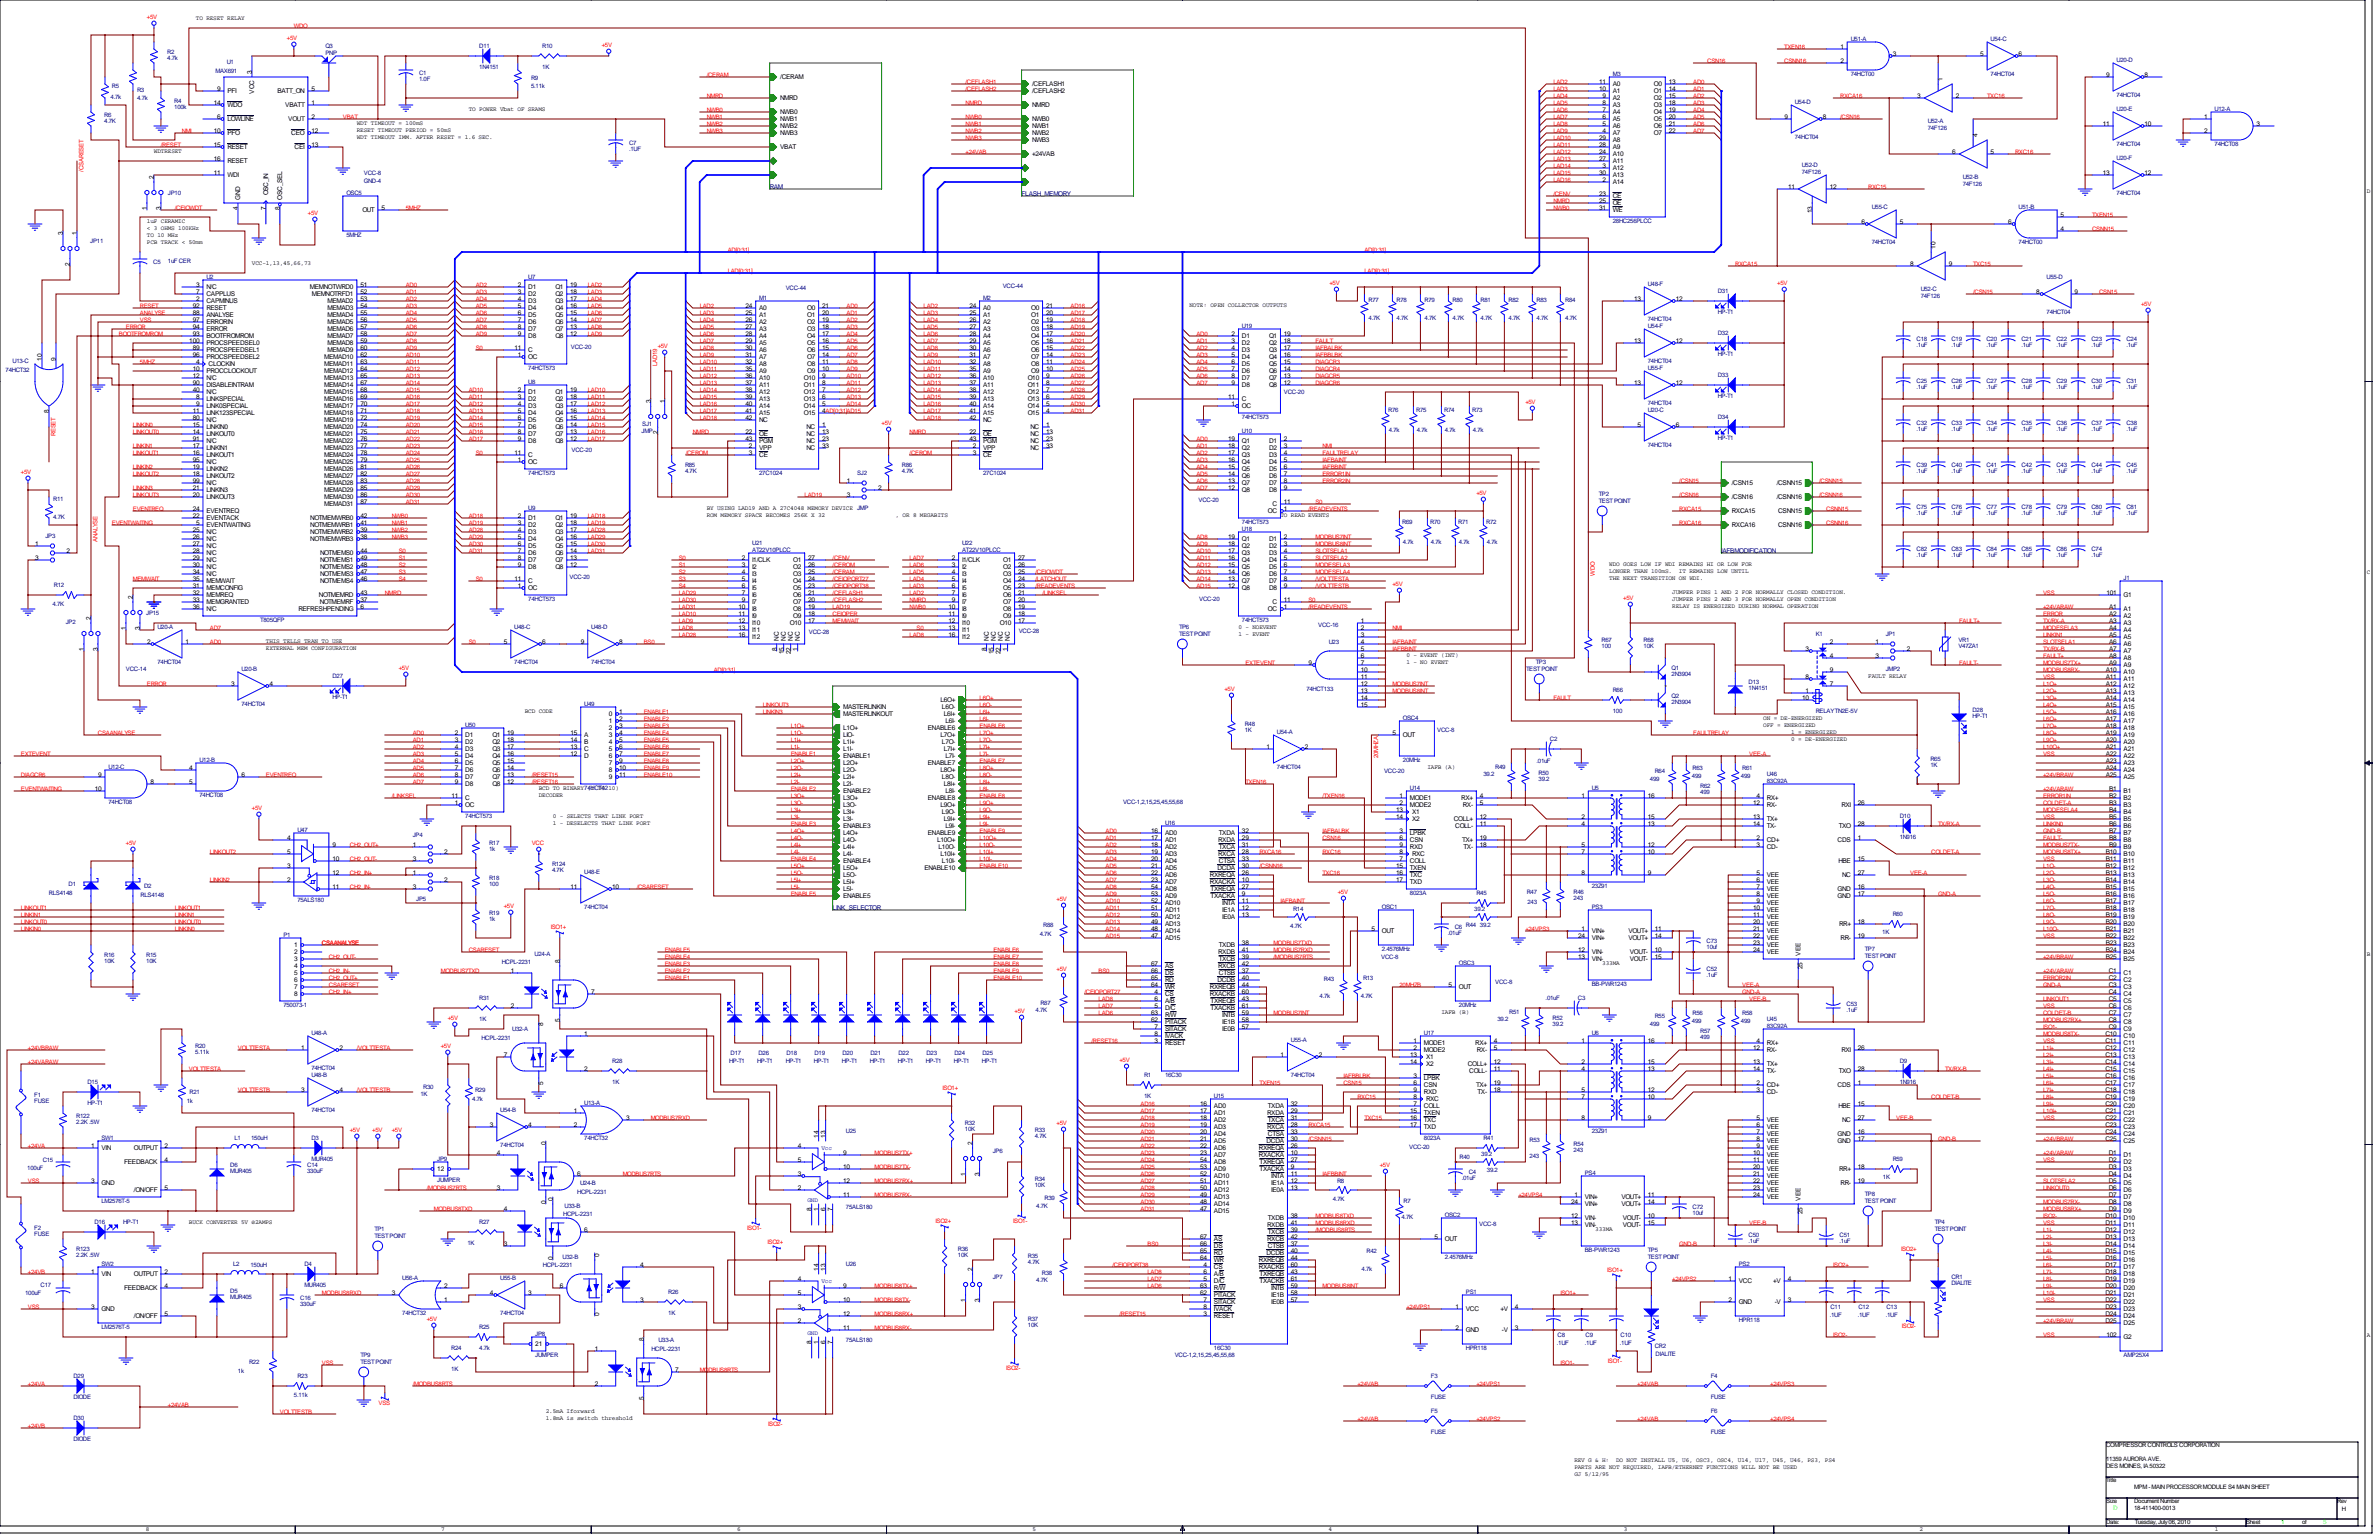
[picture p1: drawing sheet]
<svg xmlns="http://www.w3.org/2000/svg" width="864mm" height="559mm" viewBox="0 0 864 559" stroke-linecap="round" stroke-linejoin="round" font-family="sans-serif">
<defs><g id="words">
<g font-size="2.4">
<text x="668.1" y="17.8">1</text>
<text x="668.1" y="22.9">2</text>
<text x="687.1" y="20.3">3</text>
<text x="718.9" y="20.3">5</text>
<text x="732.8" y="20.3">6</text>
<text x="91.4" y="26.7" transform="rotate(-90 91.4 26.7)">3</text>
<text x="283.2" y="28.7">/CERAM</text>
<text x="705.2" y="29.2" transform="rotate(-90 705.2 29.2)">1</text>
<text x="764.6" y="27.9">9</text>
<text x="778.5" y="27.9">8</text>
<text x="78.8" y="33">9</text>
<text x="82.5" y="33.8">PFI</text>
<text x="92.2" y="34" transform="rotate(-90 92.2 34)">VCC</text>
<text x="100.7" y="33.8">BATT_ON</text>
<text x="113" y="33">5</text>
<text x="374.6" y="31.3">/CEFLASH1</text>
<text x="374.6" y="33.8">/CEFLASH2</text>
<text x="580.5" y="30.5">11</text>
<text x="580.5" y="33">10</text>
<text x="581.7" y="35.6">9</text>
<text x="585.5" y="31.3">A0</text>
<text x="585.5" y="33.8">A1</text>
<text x="600.4" y="31.3">O0</text>
<text x="600.4" y="33.8">O1</text>
<text x="605.8" y="30.5">13</text>
<text x="605.8" y="33">14</text>
<text x="605.8" y="35.6">15</text>
<text x="696" y="35.6">3</text>
<text x="709.9" y="35.6">2</text>
<text x="77.6" y="38.1">14</text>
<text x="82.5" y="38.9">WDO</text>
<text x="103.6" y="38.9">VBATT</text>
<text x="113" y="38.1">1</text>
<text x="283.2" y="36.4">NMRD</text>
<text x="283.2" y="41.4">NWB0</text>
<text x="374.6" y="38.9">NMRD</text>
<text x="581.7" y="38.1">8</text>
<text x="581.7" y="40.6">7</text>
<text x="585.5" y="36.4">A2</text>
<text x="585.5" y="38.9">A3</text>
<text x="585.5" y="41.4">A4</text>
<text x="600.4" y="36.4">O2</text>
<text x="600.4" y="38.9">O3</text>
<text x="600.4" y="41.4">O4</text>
<text x="605.8" y="38.1">18</text>
<text x="605.8" y="40.6">19</text>
<text x="78.8" y="43.2">6</text>
<text x="82.5" y="44">LOWLINE</text>
<text x="104.6" y="44">VOUT</text>
<text x="113" y="43.2">2</text>
<text x="283.2" y="44">NWB1</text>
<text x="283.2" y="46.5">NWB2</text>
<text x="374.6" y="44">NWB0</text>
<text x="374.6" y="46.5">NWB1</text>
<text x="581.7" y="43.2">6</text>
<text x="581.7" y="45.7">5</text>
<text x="585.5" y="44">A5</text>
<text x="585.5" y="46.5">A6</text>
<text x="600.4" y="44">O5</text>
<text x="600.4" y="46.5">O6</text>
<text x="605.8" y="43.2">20</text>
<text x="605.8" y="45.7">21</text>
<text x="647.7" y="43.2">9</text>
<text x="661.7" y="43.2">8</text>
<text x="763.4" y="45.7">11</text>
<text x="778.5" y="45.7">10</text>
<text x="800.1" y="43.2">1</text>
<text x="819.1" y="45.7">3</text>
<text x="77.6" y="48.3">10</text>
<text x="77.6" y="53.3">15</text>
<text x="82.5" y="49.1">PFO</text>
<text x="105.7" y="49.1">CEO</text>
<text x="113" y="48.3">12</text>
<text x="113" y="53.3">13</text>
<text x="283.2" y="49.1">NWB3</text>
<text x="374.6" y="49.1">NWB2</text>
<text x="374.6" y="51.6">NWB3</text>
<text x="580.5" y="50.8">29</text>
<text x="580.5" y="53.3">28</text>
<text x="581.7" y="48.3">4</text>
<text x="585.5" y="49.1">A7</text>
<text x="585.5" y="51.6">A8</text>
<text x="600.4" y="49.1">O7</text>
<text x="605.8" y="48.3">22</text>
<text x="717.9" y="49.5" transform="rotate(-90 717.9 49.5)">4</text>
<text x="800.1" y="48.3">2</text>
<text x="77.6" y="58.4">16</text>
<text x="82.5" y="54.1">RESET</text>
<text x="82.5" y="59.2">RESET</text>
<text x="107" y="54.1">CEI</text>
<text x="283.2" y="54.1">VBAT</text>
<text x="374.6" y="56.7">+24VAB</text>
<text x="580.5" y="55.9">24</text>
<text x="580.5" y="58.4">27</text>
<text x="585.5" y="54.1">A9</text>
<text x="585.5" y="56.7">A10</text>
<text x="585.5" y="59.2">A11</text>
<text x="708.7" y="55.9">6</text>
<text x="722.6" y="55.9">5</text>
<text x="55.9" y="64.8" transform="rotate(-90 55.9 64.8)">2</text>
<text x="77.6" y="63.5">11</text>
<text x="82.5" y="64.3">WDI</text>
<text x="580.5" y="63.5">30</text>
<text x="581.7" y="61">3</text>
<text x="585.5" y="61.8">A12</text>
<text x="585.5" y="64.3">A13</text>
<text x="763.4" y="63.5">13</text>
<text x="778.5" y="63.5">12</text>
<text x="97.3" y="70.9" transform="rotate(-90 97.3 70.9)">OSC_IN</text>
<text x="580.5" y="71.1">23</text>
<text x="581.7" y="66">2</text>
<text x="585.5" y="66.8">A14</text>
<text x="585.5" y="71.9">CE</text>
<text x="649.1" y="68.6">11</text>
<text x="664.2" y="68.6">12</text>
<text x="53.3" y="76.2" transform="rotate(-90 53.3 76.2)">1</text>
<text x="58.4" y="76.2" transform="rotate(-90 58.4 76.2)">3</text>
<text x="86.4" y="76.2" transform="rotate(-90 86.4 76.2)">4</text>
<text x="87.2" y="72.4" transform="rotate(-90 87.2 72.4)">GND</text>
<text x="96.5" y="76.2" transform="rotate(-90 96.5 76.2)">7</text>
<text x="101.6" y="76.2" transform="rotate(-90 101.6 76.2)">8</text>
<text x="102.4" y="72.4" transform="rotate(-90 102.4 72.4)">OSC_SEL</text>
<text x="131.5" y="77">OUT</text>
<text x="138.4" y="76.2">5</text>
<text x="580.5" y="73.7">25</text>
<text x="580.5" y="76.2">31</text>
<text x="585.5" y="74.5">OE</text>
<text x="585.5" y="77">WE</text>
<text x="657.9" y="77.4" transform="rotate(-90 657.9 77.4)">13</text>
<text x="675.7" y="81.3">6</text>
<text x="689.6" y="81.3">5</text>
<text x="729" y="81.3">6</text>
<text x="748" y="83.8">4</text>
<text x="748" y="78.7">5</text>
<text x="22.9" y="85.1" transform="rotate(-90 22.9 85.1)">3</text>
<text x="27.9" y="85.1" transform="rotate(-90 27.9 85.1)">1</text>
<text x="702.6" y="90.2" transform="rotate(-90 702.6 90.2)">10</text>
<text x="25.4" y="96.5" transform="rotate(-90 25.4 96.5)">2</text>
<text x="693.5" y="96.5">8</text>
<text x="707.4" y="96.5">9</text>
<text x="71.2" y="106.7">7</text>
<text x="71.2" y="104.1">3</text>
<text x="74.9" y="107.5">CAPPLUS</text>
<text x="74.9" y="104.9">N/C</text>
<text x="112.5" y="104.9">MEMNOTWRD0</text>
<text x="113.2" y="107.5">MEMNOTRFD1</text>
<text x="130.8" y="104.1">51</text>
<text x="130.8" y="106.7">52</text>
<text x="188" y="104.1">2</text>
<text x="188" y="106.7">3</text>
<text x="191.8" y="104.9">D1</text>
<text x="191.8" y="107.5">D2</text>
<text x="201.6" y="104.9">Q1</text>
<text x="201.6" y="107.5">Q2</text>
<text x="207" y="104.1">19</text>
<text x="207" y="106.7">18</text>
<text x="739.2" y="106.7">8</text>
<text x="753.1" y="106.7">9</text>
<text x="69.9" y="111.8">92</text>
<text x="71.2" y="109.2">2</text>
<text x="74.9" y="110">CAPMINUS</text>
<text x="74.9" y="112.6">RESET</text>
<text x="118.9" y="110">MEMAD2</text>
<text x="118.9" y="112.6">MEMAD3</text>
<text x="130.8" y="109.2">53</text>
<text x="130.8" y="111.8">54</text>
<text x="188" y="109.2">4</text>
<text x="188" y="111.8">5</text>
<text x="191.8" y="110">D3</text>
<text x="191.8" y="112.6">D4</text>
<text x="201.6" y="110">Q3</text>
<text x="201.6" y="112.6">Q4</text>
<text x="207" y="109.2">17</text>
<text x="207" y="111.8">16</text>
<text x="270.6" y="111.8">24</text>
<text x="275.6" y="112.6">A0</text>
<text x="293.1" y="112.6">O0</text>
<text x="298.4" y="111.8">21</text>
<text x="351.9" y="111.8">24</text>
<text x="356.9" y="112.6">A0</text>
<text x="374.3" y="112.6">O0</text>
<text x="379.7" y="111.8">21</text>
<text x="593.2" y="109.2">13</text>
<text x="608.3" y="109.2">12</text>
<text x="69.9" y="114.3">88</text>
<text x="69.9" y="116.8">97</text>
<text x="69.9" y="119.4">94</text>
<text x="74.9" y="115.1">ANALYSE</text>
<text x="74.9" y="117.6">ERRORIN</text>
<text x="118.9" y="115.1">MEMAD4</text>
<text x="118.9" y="117.6">MEMAD5</text>
<text x="130.8" y="114.3">55</text>
<text x="130.8" y="116.8">56</text>
<text x="130.8" y="119.4">57</text>
<text x="188" y="114.3">6</text>
<text x="188" y="116.8">7</text>
<text x="188" y="119.4">8</text>
<text x="191.8" y="115.1">D5</text>
<text x="191.8" y="117.6">D6</text>
<text x="201.6" y="115.1">Q5</text>
<text x="201.6" y="117.6">Q6</text>
<text x="207" y="114.3">15</text>
<text x="207" y="116.8">14</text>
<text x="207" y="119.4">13</text>
<text x="270.6" y="114.3">25</text>
<text x="270.6" y="116.8">26</text>
<text x="270.6" y="119.4">27</text>
<text x="275.6" y="115.1">A1</text>
<text x="275.6" y="117.6">A2</text>
<text x="293.1" y="115.1">O1</text>
<text x="293.1" y="117.6">O2</text>
<text x="298.4" y="114.3">20</text>
<text x="298.4" y="116.8">19</text>
<text x="298.4" y="119.4">18</text>
<text x="351.9" y="114.3">25</text>
<text x="351.9" y="116.8">26</text>
<text x="351.9" y="119.4">27</text>
<text x="356.9" y="115.1">A1</text>
<text x="356.9" y="117.6">A2</text>
<text x="374.3" y="115.1">O1</text>
<text x="374.3" y="117.6">O2</text>
<text x="379.7" y="114.3">20</text>
<text x="379.7" y="116.8">19</text>
<text x="379.7" y="119.4">18</text>
<text x="68.7" y="124.5">100</text>
<text x="69.9" y="121.9">93</text>
<text x="74.9" y="120.2">ERROR</text>
<text x="74.9" y="122.7">BOOTFROMROM</text>
<text x="74.9" y="125.3">PROCSPEEDSEL0</text>
<text x="118.9" y="120.2">MEMAD6</text>
<text x="118.9" y="122.7">MEMAD7</text>
<text x="118.9" y="125.3">MEMAD8</text>
<text x="130.8" y="121.9">58</text>
<text x="130.8" y="124.5">59</text>
<text x="188" y="121.9">9</text>
<text x="191.8" y="120.2">D7</text>
<text x="191.8" y="122.7">D8</text>
<text x="201.6" y="120.2">Q7</text>
<text x="201.6" y="122.7">Q8</text>
<text x="207" y="121.9">12</text>
<text x="270.6" y="121.9">28</text>
<text x="270.6" y="124.5">29</text>
<text x="275.6" y="120.2">A3</text>
<text x="275.6" y="122.7">A4</text>
<text x="275.6" y="125.3">A5</text>
<text x="293.1" y="120.2">O3</text>
<text x="293.1" y="122.7">O4</text>
<text x="293.1" y="125.3">O5</text>
<text x="298.4" y="121.9">17</text>
<text x="298.4" y="124.5">16</text>
<text x="351.9" y="121.9">28</text>
<text x="351.9" y="124.5">29</text>
<text x="356.9" y="120.2">A3</text>
<text x="356.9" y="122.7">A4</text>
<text x="356.9" y="125.3">A5</text>
<text x="374.3" y="120.2">O3</text>
<text x="374.3" y="122.7">O4</text>
<text x="374.3" y="125.3">O5</text>
<text x="379.7" y="121.9">17</text>
<text x="379.7" y="124.5">16</text>
<text x="447.1" y="121.9">2</text>
<text x="447.1" y="124.5">3</text>
<text x="450.8" y="122.7">D1</text>
<text x="450.8" y="125.3">D2</text>
<text x="460.7" y="122.7">Q1</text>
<text x="460.7" y="125.3">Q2</text>
<text x="466.1" y="121.9">19</text>
<text x="466.1" y="124.5">18</text>
<text x="593.2" y="124.5">13</text>
<text x="608.3" y="124.5">12</text>
<text x="15.2" y="130.8" transform="rotate(-90 15.2 130.8)">10</text>
<text x="20.3" y="130.8" transform="rotate(-90 20.3 130.8)">9</text>
<text x="69.9" y="127">89</text>
<text x="69.9" y="129.5">96</text>
<text x="74.9" y="127.8">PROCSPEEDSEL1</text>
<text x="74.9" y="130.3">PROCSPEEDSEL2</text>
<text x="117.7" y="130.3">MEMAD10</text>
<text x="118.9" y="127.8">MEMAD9</text>
<text x="130.8" y="127">60</text>
<text x="130.8" y="129.5">62</text>
<text x="186.8" y="127">11</text>
<text x="188" y="129.5">1</text>
<text x="191.8" y="127.8">C</text>
<text x="191.8" y="130.3">OC</text>
<text x="270.6" y="127">30</text>
<text x="270.6" y="129.5">31</text>
<text x="275.6" y="127.8">A6</text>
<text x="275.6" y="130.3">A7</text>
<text x="293.1" y="127.8">O6</text>
<text x="293.1" y="130.3">O7</text>
<text x="298.4" y="127">15</text>
<text x="298.4" y="129.5">14</text>
<text x="351.9" y="127">30</text>
<text x="351.9" y="129.5">31</text>
<text x="356.9" y="127.8">A6</text>
<text x="356.9" y="130.3">A7</text>
<text x="374.3" y="127.8">O6</text>
<text x="374.3" y="130.3">O7</text>
<text x="379.7" y="127">15</text>
<text x="379.7" y="129.5">14</text>
<text x="447.1" y="127">4</text>
<text x="447.1" y="129.5">5</text>
<text x="450.8" y="127.8">D3</text>
<text x="450.8" y="130.3">D4</text>
<text x="460.7" y="127.8">Q3</text>
<text x="460.7" y="130.3">Q4</text>
<text x="466.1" y="127">17</text>
<text x="466.1" y="129.5">16</text>
<text x="69.9" y="134.6">10</text>
<text x="69.9" y="137.2">12</text>
<text x="71.2" y="132.1">4</text>
<text x="74.9" y="135.4">PROCCLOCKOUT</text>
<text x="74.9" y="138">N/C</text>
<text x="75.7" y="132.9">CLOCKIN</text>
<text x="117.7" y="132.9">MEMAD11</text>
<text x="117.7" y="135.4">MEMAD12</text>
<text x="117.7" y="138">MEMAD13</text>
<text x="130.8" y="132.1">63</text>
<text x="130.8" y="134.6">64</text>
<text x="130.8" y="137.2">65</text>
<text x="270.6" y="132.1">32</text>
<text x="270.6" y="134.6">35</text>
<text x="270.6" y="137.2">36</text>
<text x="275.6" y="132.9">A8</text>
<text x="275.6" y="135.4">A9</text>
<text x="275.6" y="138">A10</text>
<text x="291.8" y="138">O10</text>
<text x="293.1" y="132.9">O8</text>
<text x="293.1" y="135.4">O9</text>
<text x="298.4" y="132.1">11</text>
<text x="298.4" y="134.6">10</text>
<text x="298.4" y="137.2">9</text>
<text x="351.9" y="132.1">32</text>
<text x="351.9" y="134.6">35</text>
<text x="351.9" y="137.2">36</text>
<text x="356.9" y="132.9">A8</text>
<text x="356.9" y="135.4">A9</text>
<text x="356.9" y="138">A10</text>
<text x="373.1" y="138">O10</text>
<text x="374.3" y="132.9">O8</text>
<text x="374.3" y="135.4">O9</text>
<text x="379.7" y="132.1">11</text>
<text x="379.7" y="134.6">10</text>
<text x="379.7" y="137.2">9</text>
<text x="447.1" y="132.1">6</text>
<text x="447.1" y="134.6">7</text>
<text x="447.1" y="137.2">8</text>
<text x="450.8" y="132.9">D5</text>
<text x="450.8" y="135.4">D6</text>
<text x="450.8" y="138">D7</text>
<text x="460.7" y="132.9">Q5</text>
<text x="460.7" y="135.4">Q6</text>
<text x="460.7" y="138">Q7</text>
<text x="466.1" y="132.1">15</text>
<text x="466.1" y="134.6">14</text>
<text x="466.1" y="137.2">13</text>
<text x="69.9" y="139.7">90</text>
<text x="69.9" y="142.2">40</text>
<text x="74.9" y="140.5">DISABLEINTRAM</text>
<text x="74.9" y="143">N/C</text>
<text x="117.7" y="140.5">MEMAD14</text>
<text x="117.7" y="143">MEMAD15</text>
<text x="130.8" y="139.7">67</text>
<text x="130.8" y="142.2">68</text>
<text x="188" y="142.2">2</text>
<text x="191.8" y="143">D1</text>
<text x="201.6" y="143">Q1</text>
<text x="207" y="142.2">19</text>
<text x="270.6" y="139.7">37</text>
<text x="270.6" y="142.2">38</text>
<text x="275.6" y="140.5">A11</text>
<text x="275.6" y="143">A12</text>
<text x="291.8" y="140.5">O11</text>
<text x="291.8" y="143">O12</text>
<text x="298.4" y="139.7">8</text>
<text x="298.4" y="142.2">7</text>
<text x="351.9" y="139.7">37</text>
<text x="351.9" y="142.2">38</text>
<text x="356.9" y="140.5">A11</text>
<text x="356.9" y="143">A12</text>
<text x="373.1" y="140.5">O11</text>
<text x="373.1" y="143">O12</text>
<text x="379.7" y="139.7">8</text>
<text x="379.7" y="142.2">7</text>
<text x="447.1" y="139.7">9</text>
<text x="450.8" y="140.5">D8</text>
<text x="460.7" y="140.5">Q8</text>
<text x="466.1" y="139.7">12</text>
<text x="593.2" y="139.7">13</text>
<text x="608.3" y="139.7">12</text>
<text x="17.8" y="149.8" transform="rotate(-90 17.8 149.8)">8</text>
<text x="69.9" y="149.9">11</text>
<text x="71.2" y="144.8">8</text>
<text x="71.2" y="147.3">9</text>
<text x="74.9" y="145.6">LINKSPECIAL</text>
<text x="74.9" y="148.1">LINK0SPECIAL</text>
<text x="117.7" y="145.6">MEMAD16</text>
<text x="117.7" y="148.1">MEMAD17</text>
<text x="130.8" y="144.8">69</text>
<text x="130.8" y="147.3">70</text>
<text x="130.8" y="149.9">71</text>
<text x="188" y="144.8">3</text>
<text x="188" y="147.3">4</text>
<text x="188" y="149.9">5</text>
<text x="191.8" y="145.6">D2</text>
<text x="191.8" y="148.1">D3</text>
<text x="201.6" y="145.6">Q2</text>
<text x="201.6" y="148.1">Q3</text>
<text x="207" y="144.8">18</text>
<text x="207" y="147.3">17</text>
<text x="207" y="149.9">16</text>
<text x="236.2" y="146.1" transform="rotate(-90 236.2 146.1)">3</text>
<text x="241.3" y="146.1" transform="rotate(-90 241.3 146.1)">1</text>
<text x="270.6" y="144.8">39</text>
<text x="270.6" y="147.3">40</text>
<text x="270.6" y="149.9">41</text>
<text x="275.6" y="145.6">A13</text>
<text x="275.6" y="148.1">A14</text>
<text x="291.8" y="145.6">O13</text>
<text x="291.8" y="148.1">O14</text>
<text x="298.4" y="144.8">6</text>
<text x="298.4" y="147.3">5</text>
<text x="298.4" y="149.9">4AD[0:31]AD15</text>
<text x="351.9" y="144.8">39</text>
<text x="351.9" y="147.3">40</text>
<text x="351.9" y="149.9">41</text>
<text x="356.9" y="145.6">A13</text>
<text x="356.9" y="148.1">A14</text>
<text x="373.1" y="145.6">O13</text>
<text x="373.1" y="148.1">O14</text>
<text x="379.7" y="144.8">6</text>
<text x="379.7" y="147.3">5</text>
<text x="379.7" y="149.9">4</text>
<text x="445.9" y="144.8">11</text>
<text x="447.1" y="147.3">1</text>
<text x="450.8" y="145.6">C</text>
<text x="450.8" y="148.1">OC</text>
<text x="69.9" y="154.9">15</text>
<text x="69.9" y="152.4">80</text>
<text x="74.9" y="150.7">LINK123SPECIAL</text>
<text x="74.9" y="155.7">LINKIN0</text>
<text x="74.9" y="153.2">N/C</text>
<text x="117.7" y="150.7">MEMAD18</text>
<text x="117.7" y="153.2">MEMAD19</text>
<text x="117.7" y="155.7">MEMAD20</text>
<text x="130.8" y="152.4">72</text>
<text x="130.8" y="154.9">74</text>
<text x="188" y="152.4">6</text>
<text x="188" y="154.9">7</text>
<text x="191.8" y="150.7">D4</text>
<text x="191.8" y="153.2">D5</text>
<text x="191.8" y="155.7">D6</text>
<text x="201.6" y="150.7">Q4</text>
<text x="201.6" y="153.2">Q5</text>
<text x="201.6" y="155.7">Q6</text>
<text x="207" y="152.4">15</text>
<text x="207" y="154.9">14</text>
<text x="270.6" y="152.4">42</text>
<text x="275.6" y="150.7">A15</text>
<text x="275.6" y="153.2">NC</text>
<text x="291.8" y="150.7">O15</text>
<text x="292.8" y="155.7">NC</text>
<text x="298.4" y="154.9">1</text>
<text x="351.9" y="152.4">42</text>
<text x="356.9" y="150.7">A15</text>
<text x="356.9" y="153.2">NC</text>
<text x="373.1" y="150.7">O15</text>
<text x="374.1" y="155.7">NC</text>
<text x="379.7" y="154.9">1</text>
<text x="594.4" y="154.9">5</text>
<text x="608.3" y="154.9">6</text>
<text x="69.9" y="157.5">14</text>
<text x="69.9" y="160">91</text>
<text x="74.9" y="158.3">LINKOUT0</text>
<text x="74.9" y="160.8">N/C</text>
<text x="117.7" y="158.3">MEMAD21</text>
<text x="117.7" y="160.8">MEMAD22</text>
<text x="130.8" y="157.5">75</text>
<text x="130.8" y="160">76</text>
<text x="188" y="157.5">8</text>
<text x="188" y="160">9</text>
<text x="191.8" y="158.3">D7</text>
<text x="191.8" y="160.8">D8</text>
<text x="201.6" y="158.3">Q7</text>
<text x="201.6" y="160.8">Q8</text>
<text x="207" y="157.5">13</text>
<text x="207" y="160">12</text>
<text x="238.8" y="157.4" transform="rotate(-90 238.8 157.4)">2</text>
<text x="270.6" y="157.5">22</text>
<text x="270.6" y="160">43</text>
<text x="275.6" y="158.3">OE</text>
<text x="275.6" y="160.8">PGM</text>
<text x="292.8" y="158.3">NC</text>
<text x="292.8" y="160.8">NC</text>
<text x="298.4" y="157.5">13</text>
<text x="298.4" y="160">23</text>
<text x="351.9" y="157.5">22</text>
<text x="351.9" y="160">43</text>
<text x="356.9" y="158.3">OE</text>
<text x="356.9" y="160.8">PGM</text>
<text x="374.1" y="158.3">NC</text>
<text x="374.1" y="160.8">NC</text>
<text x="379.7" y="157.5">13</text>
<text x="379.7" y="160">23</text>
<text x="445.9" y="160">19</text>
<text x="450.8" y="160.8">Q1</text>
<text x="460.7" y="160.8">D1</text>
<text x="466.1" y="160">2</text>
<text x="69.9" y="162.6">17</text>
<text x="69.9" y="165.1">16</text>
<text x="69.9" y="167.6">95</text>
<text x="74.9" y="163.4">LINKIN1</text>
<text x="74.9" y="165.9">LINKOUT1</text>
<text x="117.7" y="163.4">MEMAD23</text>
<text x="117.7" y="165.9">MEMAD24</text>
<text x="130.8" y="162.6">77</text>
<text x="130.8" y="165.1">78</text>
<text x="130.8" y="167.6">79</text>
<text x="186.8" y="165.1">11</text>
<text x="188" y="167.6">1</text>
<text x="191.8" y="165.9">C</text>
<text x="271.8" y="162.6">2</text>
<text x="271.8" y="165.1">3</text>
<text x="275.6" y="163.4">VPP</text>
<text x="275.6" y="165.9">CE</text>
<text x="292.8" y="163.4">NC</text>
<text x="298.4" y="162.6">33</text>
<text x="353.1" y="162.6">2</text>
<text x="353.1" y="165.1">3</text>
<text x="356.9" y="163.4">VPP</text>
<text x="356.9" y="165.9">CE</text>
<text x="374.1" y="163.4">NC</text>
<text x="379.7" y="162.6">33</text>
<text x="445.9" y="162.6">18</text>
<text x="445.9" y="165.1">17</text>
<text x="445.9" y="167.6">16</text>
<text x="450.8" y="163.4">Q2</text>
<text x="450.8" y="165.9">Q3</text>
<text x="460.7" y="163.4">D2</text>
<text x="460.7" y="165.9">D3</text>
<text x="466.1" y="162.6">3</text>
<text x="466.1" y="165.1">4</text>
<text x="466.1" y="167.6">5</text>
<text x="69.9" y="170.2">19</text>
<text x="69.9" y="172.7">18</text>
<text x="74.9" y="171">LINKIN2</text>
<text x="74.9" y="173.5">LINKOUT2</text>
<text x="74.9" y="168.4">N/C</text>
<text x="117.7" y="168.4">MEMAD25</text>
<text x="117.7" y="171">MEMAD26</text>
<text x="117.7" y="173.5">MEMAD27</text>
<text x="130.8" y="170.2">81</text>
<text x="130.8" y="172.7">82</text>
<text x="191.8" y="168.4">OC</text>
<text x="445.9" y="170.2">15</text>
<text x="445.9" y="172.7">14</text>
<text x="450.8" y="168.4">Q4</text>
<text x="450.8" y="171">Q5</text>
<text x="450.8" y="173.5">Q6</text>
<text x="460.7" y="168.4">D4</text>
<text x="460.7" y="171">D5</text>
<text x="460.7" y="173.5">D6</text>
<text x="466.1" y="170.2">6</text>
<text x="466.1" y="172.7">7</text>
<text x="69.9" y="177.8">21</text>
<text x="69.9" y="175.3">99</text>
<text x="74.9" y="178.6">LINKIN3</text>
<text x="74.9" y="176.1">N/C</text>
<text x="117.7" y="176.1">MEMAD28</text>
<text x="117.7" y="178.6">MEMAD29</text>
<text x="130.8" y="175.3">83</text>
<text x="130.8" y="177.8">85</text>
<text x="307.4" y="175.3">1</text>
<text x="318.8" y="177.8">2</text>
<text x="445.9" y="175.3">13</text>
<text x="445.9" y="177.8">12</text>
<text x="450.8" y="176.1">Q7</text>
<text x="450.8" y="178.6">Q8</text>
<text x="460.7" y="176.1">D7</text>
<text x="460.7" y="178.6">D8</text>
<text x="466.1" y="175.3">8</text>
<text x="466.1" y="177.8">9</text>
<text x="628.6" y="176.1">/CSN15</text>
<text x="644.9" y="176.1">/CSNN15</text>
<text x="69.9" y="180.3">20</text>
<text x="69.9" y="185.4">24</text>
<text x="74.9" y="181.1">LINKOUT3</text>
<text x="117.7" y="181.1">MEMAD30</text>
<text x="117.7" y="183.7">MEMAD31</text>
<text x="130.8" y="180.3">86</text>
<text x="130.8" y="182.9">87</text>
<text x="307.4" y="180.3">3</text>
<text x="461.9" y="183.7">C</text>
<text x="466.1" y="182.9">11</text>
<text x="466.1" y="185.4">1</text>
<text x="628.6" y="181.1">/CSN16</text>
<text x="644.9" y="181.1">/CSNN16</text>
<text x="69.9" y="188">22</text>
<text x="71.2" y="190.5">5</text>
<text x="74.9" y="186.2">EVENTREQ</text>
<text x="74.9" y="188.8">EVENTACK</text>
<text x="74.9" y="191.3">EVENTWAITING</text>
<text x="112.6" y="188.8">NOTMEMWRB0</text>
<text x="112.6" y="191.3">NOTMEMWRB1</text>
<text x="130.8" y="188">42</text>
<text x="130.8" y="190.5">41</text>
<text x="188" y="188">2</text>
<text x="188" y="190.5">3</text>
<text x="191.8" y="188.8">D1</text>
<text x="191.8" y="191.3">D2</text>
<text x="201.6" y="188.8">Q1</text>
<text x="201.6" y="191.3">Q2</text>
<text x="207" y="188">19</text>
<text x="207" y="190.5">18</text>
<text x="460.3" y="186.2">OC</text>
<text x="628.6" y="186.2">RXCA15</text>
<text x="628.6" y="191.3">RXCA16</text>
<text x="645.5" y="186.2">CSNN15</text>
<text x="645.5" y="191.3">CSNN16</text>
<text x="69.9" y="193">25</text>
<text x="69.9" y="195.6">26</text>
<text x="74.9" y="193.8">N/C</text>
<text x="74.9" y="196.4">N/C</text>
<text x="112.6" y="193.8">NOTMEMWRB2</text>
<text x="112.6" y="196.4">NOTMEMWRB3</text>
<text x="130.8" y="193">39</text>
<text x="130.8" y="195.6">38</text>
<text x="188" y="193">4</text>
<text x="188" y="195.6">5</text>
<text x="191.8" y="193.8">D3</text>
<text x="191.8" y="196.4">D4</text>
<text x="201.6" y="193.8">Q3</text>
<text x="201.6" y="196.4">Q4</text>
<text x="207" y="193">17</text>
<text x="207" y="195.6">16</text>
<text x="445.9" y="195.6">19</text>
<text x="450.8" y="196.4">Q1</text>
<text x="460.7" y="196.4">D1</text>
<text x="466.1" y="195.6">2</text>
<text x="12.7" y="198.1">1</text>
<text x="12.7" y="203.2">3</text>
<text x="24.1" y="200.7">2</text>
<text x="69.9" y="198.1">27</text>
<text x="69.9" y="200.7">28</text>
<text x="69.9" y="203.2">29</text>
<text x="74.9" y="198.9">N/C</text>
<text x="74.9" y="201.5">N/C</text>
<text x="74.9" y="204">N/C</text>
<text x="116.2" y="201.5">NOTMEMS0</text>
<text x="116.2" y="204">NOTMEMS1</text>
<text x="130.8" y="200.7">44</text>
<text x="130.8" y="203.2">49</text>
<text x="188" y="198.1">6</text>
<text x="188" y="200.7">7</text>
<text x="188" y="203.2">8</text>
<text x="191.8" y="198.9">D5</text>
<text x="191.8" y="201.5">D6</text>
<text x="191.8" y="204">D7</text>
<text x="201.6" y="198.9">Q5</text>
<text x="201.6" y="201.5">Q6</text>
<text x="201.6" y="204">Q7</text>
<text x="207" y="198.1">15</text>
<text x="207" y="200.7">14</text>
<text x="207" y="203.2">13</text>
<text x="269.3" y="203.2">2</text>
<text x="273" y="204">I1/CLK</text>
<text x="288" y="204">O1</text>
<text x="293.4" y="203.2">27</text>
<text x="345.5" y="203.2">2</text>
<text x="349.2" y="204">I1/CLK</text>
<text x="364.2" y="204">O1</text>
<text x="369.6" y="203.2">27</text>
<text x="445.9" y="198.1">18</text>
<text x="445.9" y="200.7">17</text>
<text x="445.9" y="203.2">16</text>
<text x="450.8" y="198.9">Q2</text>
<text x="450.8" y="201.5">Q3</text>
<text x="450.8" y="204">Q4</text>
<text x="460.7" y="198.9">D2</text>
<text x="460.7" y="201.5">D3</text>
<text x="460.7" y="204">D4</text>
<text x="466.1" y="198.1">3</text>
<text x="466.1" y="200.7">4</text>
<text x="466.1" y="203.2">5</text>
<text x="69.9" y="205.7">30</text>
<text x="69.9" y="208.3">34</text>
<text x="74.9" y="206.5">N/C</text>
<text x="74.9" y="209.1">N/C</text>
<text x="116.2" y="206.5">NOTMEMS2</text>
<text x="116.2" y="209.1">NOTMEMS3</text>
<text x="130.8" y="205.7">48</text>
<text x="130.8" y="208.3">47</text>
<text x="188" y="205.7">9</text>
<text x="191.8" y="206.5">D8</text>
<text x="201.6" y="206.5">Q8</text>
<text x="207" y="205.7">12</text>
<text x="269.3" y="205.7">3</text>
<text x="269.3" y="208.3">4</text>
<text x="273" y="206.5">I2</text>
<text x="273" y="209.1">I3</text>
<text x="288" y="206.5">O2</text>
<text x="288" y="209.1">O3</text>
<text x="293.4" y="205.7">26</text>
<text x="293.4" y="208.3">25</text>
<text x="345.5" y="205.7">3</text>
<text x="345.5" y="208.3">4</text>
<text x="349.2" y="206.5">I2</text>
<text x="349.2" y="209.1">I3</text>
<text x="364.2" y="206.5">O2</text>
<text x="364.2" y="209.1">O3</text>
<text x="369.6" y="205.7">26</text>
<text x="369.6" y="208.3">25</text>
<text x="445.9" y="205.7">15</text>
<text x="445.9" y="208.3">14</text>
<text x="450.8" y="206.5">Q5</text>
<text x="450.8" y="209.1">Q6</text>
<text x="460.7" y="206.5">D5</text>
<text x="460.7" y="209.1">D6</text>
<text x="466.1" y="205.7">6</text>
<text x="466.1" y="208.3">7</text>
<text x="69.9" y="210.8">35</text>
<text x="69.9" y="213.4">31</text>
<text x="69.9" y="215.9">32</text>
<text x="74.9" y="211.6">MEMWAIT</text>
<text x="74.9" y="214.2">MEMCONFIG</text>
<text x="116.2" y="211.6">NOTMEMS4</text>
<text x="130.8" y="210.8">46</text>
<text x="130.8" y="215.9">43</text>
<text x="186.8" y="210.8">11</text>
<text x="188" y="213.4">1</text>
<text x="191.8" y="211.6">C</text>
<text x="191.8" y="214.2">OC</text>
<text x="269.3" y="210.8">5</text>
<text x="269.3" y="213.4">6</text>
<text x="269.3" y="215.9">7</text>
<text x="273" y="211.6">I4</text>
<text x="273" y="214.2">I5</text>
<text x="288" y="211.6">O4</text>
<text x="288" y="214.2">O5</text>
<text x="293.4" y="210.8">24</text>
<text x="293.4" y="213.4">23</text>
<text x="293.4" y="215.9">21</text>
<text x="345.5" y="210.8">5</text>
<text x="345.5" y="213.4">6</text>
<text x="345.5" y="215.9">7</text>
<text x="349.2" y="211.6">I4</text>
<text x="349.2" y="214.2">I5</text>
<text x="364.2" y="211.6">O4</text>
<text x="364.2" y="214.2">O5</text>
<text x="369.6" y="210.8">24</text>
<text x="369.6" y="213.4">23</text>
<text x="369.6" y="215.9">21</text>
<text x="445.9" y="210.8">13</text>
<text x="445.9" y="213.4">12</text>
<text x="450.8" y="211.6">Q7</text>
<text x="450.8" y="214.2">Q8</text>
<text x="460.7" y="211.6">D7</text>
<text x="460.7" y="214.2">D8</text>
<text x="466.1" y="210.8">8</text>
<text x="466.1" y="213.4">9</text>
<text x="764.7" y="215.9">101</text>
<text x="48.3" y="217.2" transform="rotate(-90 48.3 217.2)">2</text>
<text x="69.9" y="218.4">33</text>
<text x="69.9" y="221">36</text>
<text x="74.9" y="216.7">MEMREQ</text>
<text x="74.9" y="219.2">MEMGRANTED</text>
<text x="74.9" y="221.8">N/C</text>
<text x="108.3" y="221.8">REFRESHPENDING</text>
<text x="115.8" y="216.7">NOTMEMRD</text>
<text x="116" y="219.2">NOTMEMRF</text>
<text x="130.8" y="218.4">37</text>
<text x="130.8" y="221">6</text>
<text x="268.1" y="221">10</text>
<text x="269.3" y="218.4">9</text>
<text x="273" y="216.7">I6</text>
<text x="273" y="219.2">I7</text>
<text x="273" y="221.8">I8</text>
<text x="288" y="216.7">O6</text>
<text x="288" y="219.2">O7</text>
<text x="288" y="221.8">O8</text>
<text x="293.4" y="218.4">20</text>
<text x="293.4" y="221">19</text>
<text x="344.3" y="221">10</text>
<text x="345.5" y="218.4">9</text>
<text x="349.2" y="216.7">I6</text>
<text x="349.2" y="219.2">I7</text>
<text x="349.2" y="221.8">I8</text>
<text x="364.2" y="216.7">O6</text>
<text x="364.2" y="219.2">O7</text>
<text x="364.2" y="221.8">O8</text>
<text x="369.6" y="218.4">20</text>
<text x="369.6" y="221">19</text>
<text x="460.3" y="221.8">OC</text>
<text x="461.9" y="219.2">C</text>
<text x="466.1" y="218.4">11</text>
<text x="466.1" y="221">1</text>
<text x="765.6" y="221">A1</text>
<text x="770.9" y="221.8">A1</text>
<text x="770.9" y="216.7">G1</text>
<text x="33" y="224.8" transform="rotate(-90 33 224.8)">2</text>
<text x="268.1" y="223.5">11</text>
<text x="268.1" y="226.1">12</text>
<text x="273" y="224.3">I9</text>
<text x="273" y="226.9">I10</text>
<text x="286.8" y="226.9">O10</text>
<text x="288" y="224.3">O9</text>
<text x="293.4" y="223.5">18</text>
<text x="293.4" y="226.1">17</text>
<text x="344.3" y="223.5">11</text>
<text x="344.3" y="226.1">12</text>
<text x="349.2" y="224.3">I9</text>
<text x="349.2" y="226.9">I10</text>
<text x="363" y="226.9">O10</text>
<text x="364.2" y="224.3">O9</text>
<text x="369.6" y="223.5">18</text>
<text x="369.6" y="226.1">17</text>
<text x="494" y="226.1">1</text>
<text x="765.6" y="223.5">A2</text>
<text x="765.6" y="226.1">A3</text>
<text x="770.9" y="224.3">A2</text>
<text x="770.9" y="226.9">A3</text>
<text x="45.7" y="228.6" transform="rotate(-90 45.7 228.6)">1</text>
<text x="50.8" y="228.6" transform="rotate(-90 50.8 228.6)">3</text>
<text x="53.4" y="233.7">2</text>
<text x="67.3" y="233.7">1</text>
<text x="182.9" y="233.7">5</text>
<text x="196.8" y="233.7">6</text>
<text x="210.9" y="233.7">9</text>
<text x="224.8" y="233.7">8</text>
<text x="268.1" y="228.6">13</text>
<text x="268.1" y="231.1">16</text>
<text x="273" y="229.4">I11</text>
<text x="273" y="231.9">I12</text>
<text x="282.7" y="232.4" transform="rotate(-90 282.7 232.4)">NC</text>
<text x="285.3" y="232.4" transform="rotate(-90 285.3 232.4)">NC</text>
<text x="287.8" y="232.4" transform="rotate(-90 287.8 232.4)">NC</text>
<text x="290.4" y="232.4" transform="rotate(-90 290.4 232.4)">NC</text>
<text x="344.3" y="228.6">13</text>
<text x="344.3" y="231.1">16</text>
<text x="349.2" y="229.4">I11</text>
<text x="349.2" y="231.9">I12</text>
<text x="358.9" y="232.4" transform="rotate(-90 358.9 232.4)">NC</text>
<text x="361.5" y="232.4" transform="rotate(-90 361.5 232.4)">NC</text>
<text x="364" y="232.4" transform="rotate(-90 364 232.4)">NC</text>
<text x="366.6" y="232.4" transform="rotate(-90 366.6 232.4)">NC</text>
<text x="494" y="228.6">2</text>
<text x="494" y="231.1">3</text>
<text x="494" y="233.7">4</text>
<text x="664.2" y="233.7">2</text>
<text x="680.8" y="233.7">1</text>
<text x="765.6" y="228.6">A4</text>
<text x="765.6" y="231.1">A5</text>
<text x="765.6" y="233.7">A6</text>
<text x="770.9" y="229.4">A4</text>
<text x="770.9" y="231.9">A5</text>
<text x="30.5" y="236.2" transform="rotate(-90 30.5 236.2)">1</text>
<text x="35.6" y="236.2" transform="rotate(-90 35.6 236.2)">3</text>
<text x="281.9" y="236.2" transform="rotate(-90 281.9 236.2)">8</text>
<text x="284.5" y="237.4" transform="rotate(-90 284.5 237.4)">15</text>
<text x="287" y="237.4" transform="rotate(-90 287 237.4)">22</text>
<text x="289.6" y="236.2" transform="rotate(-90 289.6 236.2)">1</text>
<text x="358.1" y="236.2" transform="rotate(-90 358.1 236.2)">8</text>
<text x="360.7" y="237.4" transform="rotate(-90 360.7 237.4)">15</text>
<text x="363.2" y="237.4" transform="rotate(-90 363.2 237.4)">22</text>
<text x="365.8" y="236.2" transform="rotate(-90 365.8 236.2)">1</text>
<text x="494" y="236.2">5</text>
<text x="494" y="238.8">6</text>
<text x="655.4" y="236.2">3</text>
<text x="664.2" y="238.8">4</text>
<text x="680.8" y="238.8">3</text>
<text x="692.1" y="236.2">2</text>
<text x="765.6" y="236.2">A7</text>
<text x="765.6" y="238.8">A8</text>
<text x="770.9" y="234.5">A6</text>
<text x="770.9" y="237">A7</text>
<text x="770.9" y="239.6">A8</text>
<text x="475" y="241.3">9</text>
<text x="494" y="241.3">7</text>
<text x="494" y="243.8">10</text>
<text x="664.2" y="243.8">9</text>
<text x="764.4" y="243.8">A10</text>
<text x="765.6" y="241.3">A9</text>
<text x="770.9" y="242.1">A9</text>
<text x="770.9" y="244.6">A10</text>
<text x="83.9" y="248.9">3</text>
<text x="97.8" y="248.9">4</text>
<text x="494" y="246.4">11</text>
<text x="494" y="248.9">12</text>
<text x="494" y="251.5">13</text>
<text x="655.4" y="246.4">8</text>
<text x="655.4" y="251.5">1</text>
<text x="664.2" y="248.9">7</text>
<text x="764.4" y="246.4">A11</text>
<text x="764.4" y="248.9">A12</text>
<text x="764.4" y="251.5">A13</text>
<text x="770.9" y="247.2">A11</text>
<text x="770.9" y="249.7">A12</text>
<text x="306.1" y="257.3">MASTERLINKIN</text>
<text x="341.4" y="254.8">L6O+</text>
<text x="342" y="257.3">L6O-</text>
<text x="494" y="254">14</text>
<text x="494" y="256.5">15</text>
<text x="654.1" y="254">10</text>
<text x="764.4" y="254">A14</text>
<text x="764.4" y="256.5">A15</text>
<text x="770.9" y="252.3">A13</text>
<text x="770.9" y="254.8">A14</text>
<text x="770.9" y="257.3">A15</text>
<text x="221" y="259.9">0</text>
<text x="221" y="262.4">1</text>
<text x="224.8" y="259.1">1</text>
<text x="224.8" y="261.6">2</text>
<text x="306.1" y="259.9">MASTERLINKOUT</text>
<text x="342.6" y="259.9">L6I+</text>
<text x="343.2" y="262.4">L6I-</text>
<text x="764.4" y="259.1">A16</text>
<text x="764.4" y="261.6">A17</text>
<text x="770.9" y="259.9">A16</text>
<text x="770.9" y="262.4">A17</text>
<text x="165.1" y="266.7">2</text>
<text x="165.1" y="269.2">3</text>
<text x="168.9" y="267.5">D1</text>
<text x="178.8" y="267.5">Q1</text>
<text x="184.1" y="266.7">19</text>
<text x="184.1" y="269.2">18</text>
<text x="207.1" y="266.7">15</text>
<text x="207.1" y="269.2">14</text>
<text x="212.1" y="267.5">A</text>
<text x="221" y="265">2</text>
<text x="221" y="267.5">3</text>
<text x="224.8" y="264.2">3</text>
<text x="224.8" y="266.7">4</text>
<text x="224.8" y="269.2">5</text>
<text x="306.1" y="265">L1O+</text>
<text x="306.1" y="267.5">LIO-</text>
<text x="336.8" y="265">ENABLE6</text>
<text x="341.4" y="267.5">L7O+</text>
<text x="505.5" y="266.7">5</text>
<text x="509.3" y="267.5">OUT</text>
<text x="764.4" y="264.2">A18</text>
<text x="764.4" y="266.7">A19</text>
<text x="764.4" y="269.2">A20</text>
<text x="770.9" y="265">A18</text>
<text x="770.9" y="267.5">A19</text>
<text x="165.1" y="271.8">4</text>
<text x="165.1" y="274.3">5</text>
<text x="168.9" y="270">D2</text>
<text x="168.9" y="272.6">D3</text>
<text x="168.9" y="275.1">D4</text>
<text x="178.8" y="270">Q2</text>
<text x="178.8" y="272.6">Q3</text>
<text x="178.8" y="275.1">Q4</text>
<text x="184.1" y="271.8">17</text>
<text x="184.1" y="274.3">16</text>
<text x="207.1" y="271.8">13</text>
<text x="207.1" y="274.3">12</text>
<text x="212.1" y="270">B</text>
<text x="212.1" y="272.6">C</text>
<text x="212.1" y="275.1">D</text>
<text x="221" y="270">4</text>
<text x="221" y="272.6">5</text>
<text x="221" y="275.1">6</text>
<text x="224.8" y="271.8">6</text>
<text x="224.8" y="274.3">7</text>
<text x="306.1" y="270">L1I+</text>
<text x="306.1" y="272.6">L1I-</text>
<text x="306.1" y="275.1">ENABLE1</text>
<text x="342" y="270">L7O-</text>
<text x="342.6" y="272.6">L7I+</text>
<text x="343.2" y="275.1">L7I-</text>
<text x="459.8" y="271.8">1</text>
<text x="473.7" y="271.8">2</text>
<text x="764.4" y="271.8">A21</text>
<text x="764.4" y="274.3">A22</text>
<text x="770.9" y="270">A20</text>
<text x="770.9" y="272.6">A21</text>
<text x="770.9" y="275.1">A22</text>
<text x="35.6" y="281.9">9</text>
<text x="68.6" y="279.4">4</text>
<text x="87.6" y="281.9">6</text>
<text x="165.1" y="276.9">6</text>
<text x="165.1" y="279.4">7</text>
<text x="165.1" y="281.9">8</text>
<text x="168.9" y="277.7">D5</text>
<text x="168.9" y="280.2">D6</text>
<text x="178.8" y="277.7">Q5</text>
<text x="178.8" y="280.2">Q6</text>
<text x="184.1" y="276.9">15</text>
<text x="184.1" y="279.4">14</text>
<text x="184.1" y="281.9">13</text>
<text x="221" y="277.7">7</text>
<text x="221" y="280.2">8</text>
<text x="224.8" y="276.9">9</text>
<text x="224.8" y="279.4">10</text>
<text x="224.8" y="281.9">11</text>
<text x="306.1" y="277.7">L2O+</text>
<text x="306.1" y="280.2">L2O-</text>
<text x="336.8" y="277.7">ENABLE7</text>
<text x="341.4" y="280.2">L8O+</text>
<text x="764.4" y="276.9">A23</text>
<text x="764.4" y="279.4">A24</text>
<text x="764.4" y="281.9">A25</text>
<text x="770.9" y="277.7">A23</text>
<text x="770.9" y="280.2">A24</text>
<text x="34.4" y="287">10</text>
<text x="54.6" y="284.5">8</text>
<text x="68.6" y="284.5">5</text>
<text x="165.1" y="284.5">9</text>
<text x="168.9" y="282.7">D7</text>
<text x="168.9" y="285.3">D8</text>
<text x="178.8" y="282.7">Q7</text>
<text x="178.8" y="285.3">Q8</text>
<text x="184.1" y="284.5">12</text>
<text x="221" y="282.7">9</text>
<text x="306.1" y="282.7">L2I+</text>
<text x="306.1" y="285.3">L2I-</text>
<text x="306.1" y="287.8">ENABLE2</text>
<text x="342" y="282.7">L8O-</text>
<text x="342.6" y="285.3">L8I+</text>
<text x="343.2" y="287.8">L8I-</text>
<text x="765.6" y="287">B1</text>
<text x="770.9" y="282.7">A25</text>
<text x="770.9" y="287.8">B1</text>
<text x="163.9" y="289.6">11</text>
<text x="165.1" y="292.1">1</text>
<text x="168.9" y="290.4">C</text>
<text x="168.9" y="292.9">OC</text>
<text x="306.1" y="290.4">L3O+</text>
<text x="306.1" y="292.9">L3O-</text>
<text x="336.8" y="290.4">ENABLE8</text>
<text x="341.4" y="292.9">L9O+</text>
<text x="508" y="289.6">1</text>
<text x="508" y="292.1">2</text>
<text x="511.8" y="290.4">MODE1</text>
<text x="511.8" y="292.9">MODE2</text>
<text x="530.5" y="290.4">RX+</text>
<text x="531" y="292.9">RX-</text>
<text x="537.2" y="289.6">4</text>
<text x="537.2" y="292.1">5</text>
<text x="574.1" y="289.6">1</text>
<text x="598.2" y="289.6">16</text>
<text x="636.4" y="292.1">12</text>
<text x="637.6" y="289.6">4</text>
<text x="641.3" y="290.4">RX+</text>
<text x="641.3" y="292.9">RX-</text>
<text x="668.4" y="292.9">RXI</text>
<text x="674.4" y="292.1">26</text>
<text x="765.6" y="289.6">B2</text>
<text x="765.6" y="292.1">B3</text>
<text x="770.9" y="290.4">B2</text>
<text x="770.9" y="292.9">B3</text>
<text x="306.1" y="295.4">L3I+</text>
<text x="306.1" y="298">L3I-</text>
<text x="342" y="295.4">L9O-</text>
<text x="342.6" y="298">L9I+</text>
<text x="506.8" y="294.6">13</text>
<text x="506.8" y="297.2">14</text>
<text x="512.6" y="295.4">X1</text>
<text x="512.6" y="298">X2</text>
<text x="527.7" y="298">COLL+</text>
<text x="537.2" y="297.2">12</text>
<text x="537.2" y="299.7">11</text>
<text x="574.1" y="297.2">2</text>
<text x="574.1" y="299.7">4</text>
<text x="598.2" y="297.2">15</text>
<text x="598.2" y="299.7">13</text>
<text x="636.4" y="297.2">13</text>
<text x="636.4" y="299.7">14</text>
<text x="641.3" y="298">TX+</text>
<text x="674.4" y="299.7">28</text>
<text x="765.6" y="294.6">B4</text>
<text x="765.6" y="297.2">B5</text>
<text x="765.6" y="299.7">B6</text>
<text x="770.9" y="295.4">B4</text>
<text x="770.9" y="298">B5</text>
<text x="104.2" y="304.8">4</text>
<text x="306.1" y="303.1">L4O+</text>
<text x="306.1" y="305.6">L4O-</text>
<text x="306.1" y="300.5">ENABLE3</text>
<text x="336.8" y="303.1">ENABLE9</text>
<text x="340.2" y="305.6">L10O+</text>
<text x="343.2" y="300.5">L9I-</text>
<text x="417.9" y="302.3">16</text>
<text x="417.9" y="304.8">17</text>
<text x="422.9" y="303.1">AD0</text>
<text x="422.9" y="305.6">AD1</text>
<text x="442.2" y="305.6">RXDA</text>
<text x="442.5" y="303.1">TXDA</text>
<text x="450.8" y="302.3">32</text>
<text x="450.8" y="304.8">29</text>
<text x="508" y="302.3">3</text>
<text x="508" y="304.8">6</text>
<text x="511.8" y="303.1">LPBK</text>
<text x="511.8" y="305.6">CSN</text>
<text x="528.3" y="300.5">COLL-</text>
<text x="530.7" y="305.6">TX+</text>
<text x="537.2" y="304.8">19</text>
<text x="637.6" y="304.8">2</text>
<text x="641.3" y="300.5">TX-</text>
<text x="641.3" y="305.6">CD+</text>
<text x="667.1" y="305.6">CDS</text>
<text x="667.5" y="300.5">TXO</text>
<text x="674.4" y="304.8">1</text>
<text x="765.6" y="302.3">B7</text>
<text x="765.6" y="304.8">B8</text>
<text x="770.9" y="300.5">B6</text>
<text x="770.9" y="303.1">B7</text>
<text x="770.9" y="305.6">B8</text>
<text x="104.2" y="309.9">5</text>
<text x="120.6" y="307.3">9</text>
<text x="149.9" y="307.3">1</text>
<text x="161.3" y="309.9">2</text>
<text x="306.1" y="308.1">L4I+</text>
<text x="306.1" y="310.7">L4I-</text>
<text x="340.7" y="308.1">L10O-</text>
<text x="341.4" y="310.7">L10I+</text>
<text x="417.9" y="307.3">18</text>
<text x="417.9" y="309.9">19</text>
<text x="422.9" y="308.1">AD2</text>
<text x="422.9" y="310.7">AD3</text>
<text x="442.2" y="310.7">RXCA</text>
<text x="442.5" y="308.1">TXCA</text>
<text x="450.8" y="307.3">31</text>
<text x="450.8" y="309.9">28</text>
<text x="508" y="307.3">9</text>
<text x="508" y="309.9">8</text>
<text x="511.8" y="308.1">RXD</text>
<text x="512.6" y="310.7">RXC</text>
<text x="531.3" y="308.1">TX-</text>
<text x="537.2" y="307.3">18</text>
<text x="574.1" y="307.3">5</text>
<text x="574.1" y="309.9">7</text>
<text x="598.2" y="307.3">12</text>
<text x="598.2" y="309.9">10</text>
<text x="637.6" y="307.3">3</text>
<text x="641.3" y="308.1">CD-</text>
<text x="764.4" y="309.9">B10</text>
<text x="765.6" y="307.3">B9</text>
<text x="770.9" y="308.1">B9</text>
<text x="770.9" y="310.7">B10</text>
<text x="104.2" y="315">3</text>
<text x="120.6" y="312.4">10</text>
<text x="120.6" y="317.5">12</text>
<text x="149.9" y="312.4">3</text>
<text x="149.9" y="317.5">1</text>
<text x="306.1" y="315.8">L5O+</text>
<text x="306.1" y="313.2">ENABLE4</text>
<text x="335.6" y="315.8">ENABLE10</text>
<text x="342" y="313.2">L10I-</text>
<text x="417.9" y="312.4">20</text>
<text x="417.9" y="315">21</text>
<text x="417.9" y="317.5">22</text>
<text x="422.9" y="313.2">AD4</text>
<text x="422.9" y="315.8">AD5</text>
<text x="441.9" y="315.8">DCDA</text>
<text x="442.5" y="313.2">CTSA</text>
<text x="450.8" y="312.4">33</text>
<text x="450.8" y="315">30</text>
<text x="450.8" y="317.5">26</text>
<text x="506.8" y="315">15</text>
<text x="506.8" y="317.5">16</text>
<text x="508" y="312.4">7</text>
<text x="511.8" y="313.2">COLL</text>
<text x="511.8" y="315.8">TXEN</text>
<text x="574.1" y="317.5">8</text>
<text x="598.2" y="317.5">9</text>
<text x="637.6" y="317.5">5</text>
<text x="667.3" y="313.2">HBE</text>
<text x="674.4" y="312.4">15</text>
<text x="674.4" y="317.5">27</text>
<text x="764.4" y="312.4">B11</text>
<text x="764.4" y="315">B12</text>
<text x="764.4" y="317.5">B13</text>
<text x="770.9" y="313.2">B11</text>
<text x="770.9" y="315.8">B12</text>
<text x="104.2" y="320">2</text>
<text x="120.6" y="322.6">11</text>
<text x="149.9" y="322.6">3</text>
<text x="161.3" y="320">2</text>
<text x="207.1" y="322.6">11</text>
<text x="222.2" y="322.6">10</text>
<text x="306.1" y="318.3">L5O-</text>
<text x="306.1" y="320.8">L5I+</text>
<text x="306.1" y="323.4">L5I-</text>
<text x="417.9" y="320">23</text>
<text x="417.9" y="322.6">54</text>
<text x="422.9" y="318.3">AD6</text>
<text x="422.9" y="320.8">AD7</text>
<text x="422.9" y="323.4">AD8</text>
<text x="439.2" y="318.3">RXREQA</text>
<text x="439.2" y="320.8">RXACKA</text>
<text x="439.5" y="323.4">TXREQA</text>
<text x="450.8" y="320">10</text>
<text x="450.8" y="322.6">27</text>
<text x="506.8" y="320">17</text>
<text x="511.8" y="318.3">TXC</text>
<text x="511.8" y="320.8">TXD</text>
<text x="637.6" y="320">6</text>
<text x="637.6" y="322.6">7</text>
<text x="641.3" y="318.3">VEE</text>
<text x="641.3" y="320.8">VEE</text>
<text x="641.3" y="323.4">VEE</text>
<text x="667.1" y="323.4">GND</text>
<text x="668.7" y="318.3">NC</text>
<text x="674.4" y="322.6">16</text>
<text x="764.4" y="320">B14</text>
<text x="764.4" y="322.6">B15</text>
<text x="770.9" y="318.3">B13</text>
<text x="770.9" y="320.8">B14</text>
<text x="770.9" y="323.4">B15</text>
<text x="306.1" y="325.9">ENABLE5</text>
<text x="417.9" y="325.1">53</text>
<text x="417.9" y="327.7">52</text>
<text x="422.9" y="325.9">AD9</text>
<text x="422.9" y="328.5">AD10</text>
<text x="439.5" y="325.9">TXACKA</text>
<text x="443.7" y="328.5">INTA</text>
<text x="450.8" y="325.1">9</text>
<text x="450.8" y="327.7">11</text>
<text x="637.6" y="325.1">8</text>
<text x="637.6" y="327.7">9</text>
<text x="641.3" y="325.9">VEE</text>
<text x="641.3" y="328.5">VEE</text>
<text x="667.1" y="325.9">GND</text>
<text x="674.4" y="325.1">17</text>
<text x="764.4" y="325.1">B16</text>
<text x="764.4" y="327.7">B17</text>
<text x="770.9" y="325.9">B16</text>
<text x="770.9" y="328.5">B17</text>
<text x="417.9" y="330.2">51</text>
<text x="417.9" y="332.7">50</text>
<text x="417.9" y="335.3">49</text>
<text x="422.9" y="331">AD11</text>
<text x="422.9" y="333.5">AD12</text>
<text x="443.7" y="331">IE1A</text>
<text x="443.7" y="333.5">IE0A</text>
<text x="450.8" y="330.2">12</text>
<text x="450.8" y="332.7">13</text>
<text x="636.4" y="330.2">10</text>
<text x="636.4" y="332.7">11</text>
<text x="636.4" y="335.3">20</text>
<text x="641.3" y="331">VEE</text>
<text x="641.3" y="333.5">VEE</text>
<text x="674.4" y="335.3">18</text>
<text x="764.4" y="330.2">B18</text>
<text x="764.4" y="332.7">B19</text>
<text x="764.4" y="335.3">B20</text>
<text x="770.9" y="331">B18</text>
<text x="770.9" y="333.5">B19</text>
<text x="417.9" y="337.8">48</text>
<text x="417.9" y="340.4">47</text>
<text x="422.9" y="336.1">AD13</text>
<text x="422.9" y="338.6">AD14</text>
<text x="422.9" y="341.2">AD15</text>
<text x="497.9" y="337.8">5</text>
<text x="501.6" y="338.6">OUT</text>
<text x="572.9" y="340.4">24</text>
<text x="574.1" y="337.8">1</text>
<text x="577.8" y="338.6">VIN+</text>
<text x="577.8" y="341.2">VIN+</text>
<text x="591.1" y="338.6">VOUT+</text>
<text x="591.1" y="341.2">VOUT+</text>
<text x="600.7" y="337.8">11</text>
<text x="600.7" y="340.4">14</text>
<text x="636.4" y="337.8">21</text>
<text x="636.4" y="340.4">22</text>
<text x="641.3" y="336.1">VEE</text>
<text x="641.3" y="338.6">VEE</text>
<text x="641.3" y="341.2">VEE</text>
<text x="667.6" y="336.1">RR+</text>
<text x="668.2" y="341.2">RR-</text>
<text x="674.4" y="340.4">19</text>
<text x="764.4" y="337.8">B21</text>
<text x="764.4" y="340.4">B22</text>
<text x="770.9" y="336.1">B20</text>
<text x="770.9" y="338.6">B21</text>
<text x="770.9" y="341.2">B22</text>
<text x="106.7" y="343.7">1</text>
<text x="106.7" y="346.2">2</text>
<text x="442.2" y="346.2">RXDB</text>
<text x="442.5" y="343.7">TXDB</text>
<text x="450.8" y="342.9">38</text>
<text x="450.8" y="345.4">41</text>
<text x="450.8" y="348">39</text>
<text x="572.9" y="345.4">12</text>
<text x="572.9" y="348">13</text>
<text x="577.8" y="346.2">VIN-</text>
<text x="591.7" y="346.2">VOUT-</text>
<text x="600.7" y="345.4">10</text>
<text x="600.7" y="348">15</text>
<text x="636.4" y="342.9">23</text>
<text x="636.4" y="345.4">24</text>
<text x="641.3" y="343.7">VEE</text>
<text x="641.3" y="346.2">VEE</text>
<text x="653.6" y="346.7" transform="rotate(-90 653.6 346.7)">VEE</text>
<text x="764.4" y="342.9">B23</text>
<text x="764.4" y="345.4">B24</text>
<text x="764.4" y="348">B25</text>
<text x="770.9" y="343.7">B23</text>
<text x="770.9" y="346.2">B24</text>
<text x="106.7" y="348.8">3</text>
<text x="106.7" y="351.3">4</text>
<text x="106.7" y="353.9">5</text>
<text x="185.5" y="353.1">1</text>
<text x="203.2" y="349.2" transform="rotate(-90 203.2 349.2)">8</text>
<text x="417.9" y="350.5">67</text>
<text x="417.9" y="353.1">66</text>
<text x="422.9" y="351.3">AS</text>
<text x="422.9" y="353.9">DS</text>
<text x="442.2" y="351.3">RXCB</text>
<text x="442.5" y="348.8">TXCB</text>
<text x="442.5" y="353.9">CTSB</text>
<text x="450.8" y="350.5">42</text>
<text x="450.8" y="353.1">37</text>
<text x="577.8" y="348.8">VIN-</text>
<text x="591.7" y="348.8">VOUT-</text>
<text x="654.4" y="351.7" transform="rotate(-90 654.4 351.7)">25</text>
<text x="765.5" y="353.1">C1</text>
<text x="770.9" y="348.8">B25</text>
<text x="770.9" y="353.9">C1</text>
<text x="106.7" y="356.4">6</text>
<text x="106.7" y="358.9">7</text>
<text x="417.9" y="355.6">65</text>
<text x="417.9" y="358.1">64</text>
<text x="422.9" y="356.4">RD</text>
<text x="422.9" y="358.9">WR</text>
<text x="439.2" y="358.9">RXREQB</text>
<text x="441.9" y="356.4">DCDB</text>
<text x="450.8" y="355.6">40</text>
<text x="450.8" y="358.1">44</text>
<text x="525.8" y="358.1">5</text>
<text x="529.6" y="358.9">OUT</text>
<text x="765.5" y="355.6">C2</text>
<text x="765.5" y="358.1">C3</text>
<text x="770.9" y="356.4">C2</text>
<text x="770.9" y="358.9">C3</text>
<text x="106.7" y="361.5">8</text>
<text x="185.5" y="365.8">2</text>
<text x="214.6" y="360.7">7</text>
<text x="419.1" y="360.7">4</text>
<text x="419.1" y="363.2">6</text>
<text x="419.1" y="365.8">5</text>
<text x="422.9" y="361.5">CS</text>
<text x="422.9" y="364">A/B</text>
<text x="439.2" y="361.5">RXACKB</text>
<text x="439.5" y="364">TXREQB</text>
<text x="450.8" y="360.7">60</text>
<text x="450.8" y="363.2">43</text>
<text x="450.8" y="365.8">61</text>
<text x="765.5" y="360.7">C4</text>
<text x="765.5" y="363.2">C5</text>
<text x="765.5" y="365.8">C6</text>
<text x="770.9" y="361.5">C4</text>
<text x="770.9" y="364">C5</text>
<text x="203.2" y="370.8" transform="rotate(-90 203.2 370.8)">5</text>
<text x="417.9" y="368.3">63</text>
<text x="417.9" y="370.8">62</text>
<text x="422.9" y="366.6">D/C</text>
<text x="422.9" y="369.1">R/W</text>
<text x="422.9" y="371.6">PITACK</text>
<text x="439.5" y="366.6">TXACKB</text>
<text x="443.7" y="369.1">INTB</text>
<text x="443.7" y="371.6">IE1B</text>
<text x="450.8" y="368.3">59</text>
<text x="450.8" y="370.8">58</text>
<text x="765.5" y="368.3">C7</text>
<text x="765.5" y="370.8">C8</text>
<text x="770.9" y="366.6">C6</text>
<text x="770.9" y="369.1">C7</text>
<text x="770.9" y="371.6">C8</text>
<text x="197.2" y="372.1" transform="rotate(-90 197.2 372.1)">8</text>
<text x="212.1" y="375.9">1</text>
<text x="419.1" y="373.4">7</text>
<text x="419.1" y="375.9">8</text>
<text x="422.9" y="374.2">SITACK</text>
<text x="422.9" y="376.7">IVACK</text>
<text x="443.7" y="374.2">IE0B</text>
<text x="450.8" y="373.4">57</text>
<text x="764.3" y="375.9">C10</text>
<text x="765.5" y="373.4">C9</text>
<text x="770.9" y="374.2">C9</text>
<text x="770.9" y="376.7">C10</text>
<text x="109.3" y="381">1</text>
<text x="123.2" y="381">2</text>
<text x="182.9" y="383.5">7</text>
<text x="419.1" y="378.5">3</text>
<text x="422.9" y="379.3">RESET</text>
<text x="464.9" y="383.5">1</text>
<text x="478.8" y="383.5">2</text>
<text x="511.9" y="383.5">13</text>
<text x="513.1" y="378.5">1</text>
<text x="513.1" y="381">2</text>
<text x="516.9" y="379.3">MODE1</text>
<text x="516.9" y="381.8">MODE2</text>
<text x="535.5" y="379.3">RX+</text>
<text x="536.1" y="381.8">RX-</text>
<text x="542.3" y="378.5">4</text>
<text x="542.3" y="381">5</text>
<text x="574.1" y="378.5">1</text>
<text x="598.2" y="378.5">16</text>
<text x="636.4" y="381">12</text>
<text x="637.6" y="378.5">4</text>
<text x="641.3" y="379.3">RX+</text>
<text x="641.3" y="381.8">RX-</text>
<text x="668.4" y="381.8">RXI</text>
<text x="674.4" y="381">26</text>
<text x="764.3" y="378.5">C11</text>
<text x="764.3" y="381">C12</text>
<text x="764.3" y="383.5">C13</text>
<text x="770.9" y="379.3">C11</text>
<text x="770.9" y="381.8">C12</text>
<text x="212.1" y="388.6">2</text>
<text x="511.9" y="386.1">14</text>
<text x="517.7" y="384.3">X1</text>
<text x="517.7" y="386.9">X2</text>
<text x="532.8" y="386.9">COLL+</text>
<text x="533.4" y="389.4">COLL-</text>
<text x="542.3" y="386.1">12</text>
<text x="542.3" y="388.6">11</text>
<text x="574.1" y="386.1">2</text>
<text x="574.1" y="388.6">4</text>
<text x="598.2" y="386.1">15</text>
<text x="598.2" y="388.6">13</text>
<text x="636.4" y="386.1">13</text>
<text x="636.4" y="388.6">14</text>
<text x="641.3" y="386.9">TX+</text>
<text x="641.3" y="389.4">TX-</text>
<text x="667.5" y="389.4">TXO</text>
<text x="674.4" y="388.6">28</text>
<text x="764.3" y="386.1">C14</text>
<text x="764.3" y="388.6">C15</text>
<text x="770.9" y="384.3">C13</text>
<text x="770.9" y="386.9">C14</text>
<text x="770.9" y="389.4">C15</text>
<text x="197.2" y="393.7" transform="rotate(-90 197.2 393.7)">5</text>
<text x="513.1" y="391.2">3</text>
<text x="513.1" y="393.7">6</text>
<text x="516.9" y="392">LPBK</text>
<text x="516.9" y="394.5">CSN</text>
<text x="535.8" y="394.5">TX+</text>
<text x="542.3" y="393.7">19</text>
<text x="637.6" y="393.7">2</text>
<text x="641.3" y="394.5">CD+</text>
<text x="667.1" y="394.5">CDS</text>
<text x="674.4" y="393.7">1</text>
<text x="764.3" y="391.2">C16</text>
<text x="764.3" y="393.7">C17</text>
<text x="770.9" y="392">C16</text>
<text x="770.9" y="394.5">C17</text>
<text x="109.3" y="396.2">3</text>
<text x="123.2" y="396.2">4</text>
<text x="435.7" y="401.3">16</text>
<text x="468.6" y="401.3">32</text>
<text x="513.1" y="396.2">9</text>
<text x="513.1" y="398.8">8</text>
<text x="513.1" y="401.3">7</text>
<text x="516.9" y="397">RXD</text>
<text x="517.7" y="399.6">RXC</text>
<text x="536.4" y="397">TX-</text>
<text x="542.3" y="396.2">18</text>
<text x="574.1" y="396.2">5</text>
<text x="574.1" y="398.8">7</text>
<text x="598.2" y="396.2">12</text>
<text x="598.2" y="398.8">10</text>
<text x="637.6" y="396.2">3</text>
<text x="641.3" y="397">CD-</text>
<text x="674.4" y="401.3">15</text>
<text x="764.3" y="396.2">C18</text>
<text x="764.3" y="398.8">C19</text>
<text x="764.3" y="401.3">C20</text>
<text x="770.9" y="397">C18</text>
<text x="770.9" y="399.6">C19</text>
<text x="208.3" y="403.9">1</text>
<text x="227.3" y="406.4">3</text>
<text x="435.7" y="403.9">17</text>
<text x="435.7" y="406.4">18</text>
<text x="440.7" y="402.1">AD0</text>
<text x="440.7" y="404.7">AD1</text>
<text x="440.7" y="407.2">AD2</text>
<text x="460" y="404.7">RXDA</text>
<text x="460.2" y="402.1">TXDA</text>
<text x="460.2" y="407.2">TXCA</text>
<text x="468.6" y="403.9">29</text>
<text x="468.6" y="406.4">31</text>
<text x="511.9" y="403.9">15</text>
<text x="511.9" y="406.4">16</text>
<text x="516.9" y="402.1">COLL</text>
<text x="516.9" y="404.7">TXEN</text>
<text x="516.9" y="407.2">TXC</text>
<text x="574.1" y="406.4">8</text>
<text x="598.2" y="406.4">9</text>
<text x="637.6" y="406.4">5</text>
<text x="641.3" y="407.2">VEE</text>
<text x="667.3" y="402.1">HBE</text>
<text x="668.7" y="407.2">NC</text>
<text x="674.4" y="406.4">27</text>
<text x="764.3" y="403.9">C21</text>
<text x="764.3" y="406.4">C22</text>
<text x="770.9" y="402.1">C20</text>
<text x="770.9" y="404.7">C21</text>
<text x="770.9" y="407.2">C22</text>
<text x="177.8" y="408.9">3</text>
<text x="191.8" y="408.9">4</text>
<text x="208.3" y="408.9">2</text>
<text x="297.2" y="412.8" transform="rotate(-90 297.2 412.8)">14</text>
<text x="299.7" y="412.8" transform="rotate(-90 299.7 412.8)">13</text>
<text x="435.7" y="408.9">19</text>
<text x="435.7" y="411.5">20</text>
<text x="440.7" y="409.7">AD3</text>
<text x="440.7" y="412.3">AD4</text>
<text x="460" y="409.7">RXCA</text>
<text x="460.2" y="412.3">CTSA</text>
<text x="468.6" y="408.9">28</text>
<text x="468.6" y="411.5">33</text>
<text x="511.9" y="408.9">17</text>
<text x="516.9" y="409.7">TXD</text>
<text x="637.6" y="408.9">6</text>
<text x="637.6" y="411.5">7</text>
<text x="641.3" y="409.7">VEE</text>
<text x="641.3" y="412.3">VEE</text>
<text x="667.1" y="412.3">GND</text>
<text x="674.4" y="411.5">16</text>
<text x="764.3" y="408.9">C23</text>
<text x="764.3" y="411.5">C24</text>
<text x="770.9" y="409.7">C23</text>
<text x="770.9" y="412.3">C24</text>
<text x="33.1" y="416.6">1</text>
<text x="36.8" y="417.4">VIN</text>
<text x="48.6" y="417.4">OUTPUT</text>
<text x="59.7" y="416.6">2</text>
<text x="180.4" y="419.1">4</text>
<text x="198.1" y="415.3" transform="rotate(-90 198.1 415.3)">0</text>
<text x="289.6" y="416.6">4</text>
<text x="306.1" y="419.1">9</text>
<text x="353.1" y="415.3" transform="rotate(-90 353.1 415.3)">2</text>
<text x="435.7" y="414">21</text>
<text x="435.7" y="416.6">22</text>
<text x="435.7" y="419.1">23</text>
<text x="440.7" y="414.8">AD5</text>
<text x="440.7" y="417.4">AD6</text>
<text x="440.7" y="419.9">AD7</text>
<text x="457" y="417.4">RXREQA</text>
<text x="457" y="419.9">RXACKA</text>
<text x="459.7" y="414.8">DCDA</text>
<text x="468.6" y="414">30</text>
<text x="468.6" y="416.6">26</text>
<text x="468.6" y="419.1">10</text>
<text x="636.4" y="419.1">10</text>
<text x="637.6" y="414">8</text>
<text x="637.6" y="416.6">9</text>
<text x="641.3" y="414.8">VEE</text>
<text x="641.3" y="417.4">VEE</text>
<text x="641.3" y="419.9">VEE</text>
<text x="667.1" y="414.8">GND</text>
<text x="674.4" y="414">17</text>
<text x="764.3" y="414">C25</text>
<text x="765.5" y="419.1">D1</text>
<text x="770.9" y="414.8">C25</text>
<text x="770.9" y="419.9">D1</text>
<text x="45.1" y="422.4">FEEDBACK</text>
<text x="59.7" y="421.6">4</text>
<text x="158.7" y="425">12</text>
<text x="289.6" y="421.6">5</text>
<text x="306.1" y="424.2">10</text>
<text x="435.7" y="421.6">54</text>
<text x="435.7" y="424.2">53</text>
<text x="440.7" y="422.4">AD8</text>
<text x="440.7" y="425">AD9</text>
<text x="457.3" y="422.4">TXREQA</text>
<text x="457.3" y="425">TXACKA</text>
<text x="468.6" y="421.6">27</text>
<text x="468.6" y="424.2">9</text>
<text x="636.4" y="421.6">11</text>
<text x="636.4" y="424.2">20</text>
<text x="641.3" y="422.4">VEE</text>
<text x="641.3" y="425">VEE</text>
<text x="667.6" y="425">RR+</text>
<text x="674.4" y="424.2">18</text>
<text x="765.5" y="421.6">D2</text>
<text x="765.5" y="424.2">D3</text>
<text x="770.9" y="422.4">D2</text>
<text x="770.9" y="425">D3</text>
<text x="33.1" y="429.3">3</text>
<text x="36.8" y="430.1">GND</text>
<text x="59.7" y="431.8">5</text>
<text x="180.4" y="431.8">3</text>
<text x="209.5" y="426.7">6</text>
<text x="289.6" y="426.7">3</text>
<text x="289.6" y="431.8">2</text>
<text x="306.1" y="429.3">12</text>
<text x="350.5" y="426.7" transform="rotate(-90 350.5 426.7)">1</text>
<text x="355.6" y="426.7" transform="rotate(-90 355.6 426.7)">3</text>
<text x="435.7" y="426.7">52</text>
<text x="435.7" y="429.3">51</text>
<text x="435.7" y="431.8">50</text>
<text x="440.7" y="427.5">AD10</text>
<text x="440.7" y="430.1">AD11</text>
<text x="461.5" y="427.5">INTA</text>
<text x="461.5" y="430.1">IE1A</text>
<text x="468.6" y="426.7">11</text>
<text x="468.6" y="429.3">12</text>
<text x="468.6" y="431.8">13</text>
<text x="636.4" y="426.7">21</text>
<text x="636.4" y="429.3">22</text>
<text x="636.4" y="431.8">23</text>
<text x="641.3" y="427.5">VEE</text>
<text x="641.3" y="430.1">VEE</text>
<text x="668.2" y="430.1">RR-</text>
<text x="674.4" y="429.3">19</text>
<text x="765.5" y="426.7">D4</text>
<text x="765.5" y="429.3">D5</text>
<text x="765.5" y="431.8">D6</text>
<text x="770.9" y="427.5">D4</text>
<text x="770.9" y="430.1">D5</text>
<text x="48.6" y="432.6">/ON/OFF</text>
<text x="198.1" y="436.8" transform="rotate(-90 198.1 436.8)">0</text>
<text x="200.7" y="435.6" transform="rotate(-90 200.7 435.6)">0</text>
<text x="306.1" y="434.3">11</text>
<text x="435.7" y="434.3">49</text>
<text x="435.7" y="436.9">48</text>
<text x="440.7" y="432.6">AD12</text>
<text x="440.7" y="435.1">AD13</text>
<text x="440.7" y="437.7">AD14</text>
<text x="461.5" y="432.6">IE0A</text>
<text x="570.3" y="436.9">24</text>
<text x="571.5" y="434.3">1</text>
<text x="575.3" y="435.1">VIN+</text>
<text x="575.3" y="437.7">VIN+</text>
<text x="588.6" y="435.1">VOUT+</text>
<text x="588.6" y="437.7">VOUT+</text>
<text x="598.2" y="434.3">11</text>
<text x="598.2" y="436.9">14</text>
<text x="636.4" y="434.3">24</text>
<text x="641.3" y="432.6">VEE</text>
<text x="641.3" y="435.1">VEE</text>
<text x="653.6" y="435.6" transform="rotate(-90 653.6 435.6)">VEE</text>
<text x="765.5" y="434.3">D7</text>
<text x="765.5" y="436.9">D8</text>
<text x="770.9" y="432.6">D6</text>
<text x="770.9" y="435.1">D7</text>
<text x="770.9" y="437.7">D8</text>
<text x="182.9" y="439.4">4</text>
<text x="294.6" y="439.4" transform="rotate(-90 294.6 439.4)">8</text>
<text x="297.2" y="439.4" transform="rotate(-90 297.2 439.4)">1</text>
<text x="299.7" y="439.4" transform="rotate(-90 299.7 439.4)">6</text>
<text x="302.3" y="439.4" transform="rotate(-90 302.3 439.4)">7</text>
<text x="435.7" y="439.4">47</text>
<text x="440.7" y="440.2">AD15</text>
<text x="460.2" y="442.8">TXDB</text>
<text x="468.6" y="442">38</text>
<text x="570.3" y="442">12</text>
<text x="575.3" y="442.8">VIN-</text>
<text x="589.1" y="442.8">VOUT-</text>
<text x="598.2" y="442">10</text>
<text x="654.4" y="440.6" transform="rotate(-90 654.4 440.6)">25</text>
<text x="764.3" y="442">D10</text>
<text x="765.5" y="439.4">D9</text>
<text x="770.9" y="440.2">D9</text>
<text x="770.9" y="442.8">D10</text>
<text x="212.1" y="447">6</text>
<text x="435.7" y="449.6">67</text>
<text x="460" y="445.3">RXDB</text>
<text x="460.2" y="447.8">TXCB</text>
<text x="468.6" y="444.5">41</text>
<text x="468.6" y="447">39</text>
<text x="468.6" y="449.6">42</text>
<text x="520.7" y="449.6">5</text>
<text x="570.3" y="444.5">13</text>
<text x="575.3" y="445.3">VIN-</text>
<text x="589.1" y="445.3">VOUT-</text>
<text x="598.2" y="444.5">15</text>
<text x="764.3" y="444.5">D11</text>
<text x="764.3" y="447">D12</text>
<text x="764.3" y="449.6">D13</text>
<text x="770.9" y="445.3">D11</text>
<text x="770.9" y="447.8">D12</text>
<text x="182.9" y="452.1">3</text>
<text x="217.5" y="455.9" transform="rotate(-90 217.5 455.9)">0</text>
<text x="435.7" y="452.1">66</text>
<text x="435.7" y="454.7">65</text>
<text x="440.7" y="450.4">AS</text>
<text x="440.7" y="452.9">DS</text>
<text x="440.7" y="455.5">RD</text>
<text x="459.7" y="455.5">DCDB</text>
<text x="460" y="450.4">RXCB</text>
<text x="460.2" y="452.9">CTSB</text>
<text x="468.6" y="452.1">37</text>
<text x="468.6" y="454.7">40</text>
<text x="524.5" y="450.4">OUT</text>
<text x="764.3" y="452.1">D14</text>
<text x="764.3" y="454.7">D15</text>
<text x="770.9" y="450.4">D13</text>
<text x="770.9" y="452.9">D14</text>
<text x="770.9" y="455.5">D15</text>
<text x="200.7" y="457.2" transform="rotate(-90 200.7 457.2)">0</text>
<text x="232.4" y="459.7">4</text>
<text x="297.2" y="461" transform="rotate(-90 297.2 461)">14</text>
<text x="299.7" y="461" transform="rotate(-90 299.7 461)">13</text>
<text x="353.1" y="461" transform="rotate(-90 353.1 461)">2</text>
<text x="435.7" y="457.2">64</text>
<text x="436.9" y="459.7">4</text>
<text x="440.7" y="458">WR</text>
<text x="440.7" y="460.5">CS</text>
<text x="457" y="458">RXREQB</text>
<text x="457" y="460.5">RXACKB</text>
<text x="468.6" y="457.2">44</text>
<text x="468.6" y="459.7">60</text>
<text x="764.3" y="457.2">D16</text>
<text x="764.3" y="459.7">D17</text>
<text x="770.9" y="458">D16</text>
<text x="770.9" y="460.5">D17</text>
<text x="33.1" y="462.3">1</text>
<text x="36.8" y="463.1">VIN</text>
<text x="48.6" y="463.1">OUTPUT</text>
<text x="59.7" y="462.3">2</text>
<text x="59.7" y="467.4">4</text>
<text x="161.3" y="467.4">2</text>
<text x="203.2" y="467.4">6</text>
<text x="289.6" y="464.8">4</text>
<text x="306.1" y="467.4">9</text>
<text x="435.7" y="467.4">63</text>
<text x="436.9" y="462.3">6</text>
<text x="436.9" y="464.8">5</text>
<text x="440.7" y="463.1">A/B</text>
<text x="440.7" y="465.6">D/C</text>
<text x="457.3" y="463.1">TXREQB</text>
<text x="457.3" y="465.6">TXACKB</text>
<text x="468.6" y="462.3">43</text>
<text x="468.6" y="464.8">61</text>
<text x="468.6" y="467.4">59</text>
<text x="627.4" y="464.8">1</text>
<text x="631.2" y="465.6">VCC</text>
<text x="643.7" y="465.6">+V</text>
<text x="649" y="464.8">4</text>
<text x="764.3" y="462.3">D18</text>
<text x="764.3" y="464.8">D19</text>
<text x="764.3" y="467.4">D20</text>
<text x="770.9" y="463.1">D18</text>
<text x="770.9" y="465.6">D19</text>
<text x="45.1" y="468.2">FEEDBACK</text>
<text x="142.3" y="469.9">3</text>
<text x="161.3" y="472.4">1</text>
<text x="177.8" y="469.9">4</text>
<text x="191.8" y="469.9">3</text>
<text x="232.4" y="472.4">3</text>
<text x="289.6" y="469.9">5</text>
<text x="306.1" y="472.4">10</text>
<text x="350.5" y="472.4" transform="rotate(-90 350.5 472.4)">1</text>
<text x="355.6" y="472.4" transform="rotate(-90 355.6 472.4)">3</text>
<text x="435.7" y="469.9">62</text>
<text x="436.9" y="472.4">7</text>
<text x="440.7" y="468.2">R/W</text>
<text x="440.7" y="470.7">PITACK</text>
<text x="440.7" y="473.2">SITACK</text>
<text x="461.5" y="468.2">INTB</text>
<text x="461.5" y="470.7">IE1B</text>
<text x="461.5" y="473.2">IE0B</text>
<text x="468.6" y="469.9">58</text>
<text x="468.6" y="472.4">57</text>
<text x="627.4" y="472.4">2</text>
<text x="631.2" y="473.2">GND</text>
<text x="644.3" y="473.2">-V</text>
<text x="649" y="472.4">3</text>
<text x="764.3" y="469.9">D21</text>
<text x="764.3" y="472.4">D22</text>
<text x="770.9" y="468.2">D20</text>
<text x="770.9" y="470.7">D21</text>
<text x="770.9" y="473.2">D22</text>
<text x="33.1" y="475">3</text>
<text x="36.8" y="475.8">GND</text>
<text x="48.6" y="478.3">/ON/OFF</text>
<text x="59.7" y="477.5">5</text>
<text x="217.5" y="477.5" transform="rotate(-90 217.5 477.5)">0</text>
<text x="289.6" y="475">3</text>
<text x="306.1" y="477.5">12</text>
<text x="436.9" y="475">8</text>
<text x="436.9" y="477.5">3</text>
<text x="440.7" y="475.8">IVACK</text>
<text x="440.7" y="478.3">RESET</text>
<text x="528.4" y="475">1</text>
<text x="532.1" y="475.8">VCC</text>
<text x="544.7" y="475.8">+V</text>
<text x="549.9" y="475">4</text>
<text x="764.3" y="475">D23</text>
<text x="764.3" y="477.5">D24</text>
<text x="770.9" y="475.8">D23</text>
<text x="770.9" y="478.3">D24</text>
<text x="289.6" y="480.1">2</text>
<text x="306.1" y="482.6">11</text>
<text x="528.4" y="482.6">2</text>
<text x="532.1" y="483.4">GND</text>
<text x="545.2" y="483.4">-V</text>
<text x="549.9" y="482.6">3</text>
<text x="764.3" y="480.1">D25</text>
<text x="764.7" y="485.1">102</text>
<text x="770.9" y="480.9">D25</text>
<text x="770.9" y="485.9">G2</text>
<text x="194.3" y="488.5">21</text>
<text x="215.9" y="490.2">1</text>
<text x="233.7" y="486.4" transform="rotate(-90 233.7 486.4)">8</text>
<text x="294.6" y="487.6" transform="rotate(-90 294.6 487.6)">8</text>
<text x="297.2" y="487.6" transform="rotate(-90 297.2 487.6)">1</text>
<text x="299.7" y="487.6" transform="rotate(-90 299.7 487.6)">6</text>
<text x="302.3" y="487.6" transform="rotate(-90 302.3 487.6)">7</text>
<text x="245.1" y="497.8">7</text>
<text x="215.9" y="502.9">2</text>
<text x="233.7" y="508" transform="rotate(-90 233.7 508)">5</text>
</g>
<g font-size="2.4" fill="#000080">
<text x="279.4" y="68.6">RAM</text>
<text x="370.8" y="71.1">FLASH_MEMORY</text>
<text x="624.8" y="200.7">IAFBMODIFICATION</text>
<text x="302.3" y="330.2">LINK_SELECTOR</text>
</g>
<g font-size="2.2" fill="#f00">
<text x="53.3" y="6.9">+5V</text>
<text x="106.7" y="10.2">WDO</text>
<text x="104.1" y="14.5">+5V</text>
<text x="218.4" y="17">+5V</text>
<text x="647.7" y="17.8">TXEN16</text>
<text x="619.8" y="22.9">CSN16</text>
<text x="647.7" y="22.9">CSNN16</text>
<text x="256.5" y="27.9">/CERAM</text>
<text x="256.5" y="35.6">NMRD</text>
<text x="350.5" y="33">/CEFLASH2</text>
<text x="350.5" y="30.5">/CEFLASH1</text>
<text x="563.9" y="30.5">LAD2</text>
<text x="563.9" y="35.6">LAD4</text>
<text x="563.9" y="33">LAD3</text>
<text x="614.7" y="30.5">AD0</text>
<text x="614.7" y="35.6">AD2</text>
<text x="614.7" y="33">AD1</text>
<text x="668" y="35.6">RXCA16</text>
<text x="721.4" y="35.6">TXC16</text>
<text x="256.5" y="40.6">NWB0</text>
<text x="350.5" y="38.1">NMRD</text>
<text x="563.9" y="38.1">LAD5</text>
<text x="563.9" y="40.6">LAD6</text>
<text x="614.7" y="38.1">AD3</text>
<text x="614.7" y="40.6">AD4</text>
<text x="124.5" y="43.2">VBAT</text>
<text x="256.5" y="45.7">NWB2</text>
<text x="256.5" y="43.2">NWB1</text>
<text x="350.5" y="43.2">NWB0</text>
<text x="350.5" y="45.7">NWB1</text>
<text x="563.9" y="45.7">LAD8</text>
<text x="563.9" y="43.2">LAD7</text>
<text x="614.7" y="45.7">AD6</text>
<text x="614.7" y="43.2">AD5</text>
<text x="668" y="43.2">/CSN16</text>
<text x="58.4" y="53.3">/RESET</text>
<text x="66" y="48.3">NMI</text>
<text x="256.5" y="48.3">NWB3</text>
<text x="350.5" y="48.3">NWB2</text>
<text x="350.5" y="50.8">NWB3</text>
<text x="563.9" y="50.8">LAD10</text>
<text x="563.9" y="48.3">LAD9</text>
<text x="563.9" y="53.3">LAD11</text>
<text x="614.7" y="48.3">AD7</text>
<text x="350.5" y="55.9">+24VAB</text>
<text x="563.9" y="55.9">LAD12</text>
<text x="563.9" y="58.4">LAD13</text>
<text x="731.5" y="55.9">RXC16</text>
<text x="30.3" y="62.2" transform="rotate(-90 30.3 62.2)">/CSARESET</text>
<text x="563.9" y="63.5">LAD15</text>
<text x="563.9" y="61">LAD14</text>
<text x="563.9" y="66">LAD16</text>
<text x="563.9" y="71.1">/CENV</text>
<text x="678.2" y="68.6">RXC15</text>
<text x="63.5" y="76.2">/CEIOWDT</text>
<text x="111.8" y="78">+5V</text>
<text x="147.3" y="76.2">5MHZ</text>
<text x="563.9" y="73.7">NMRD</text>
<text x="563.9" y="76.2">NWB0</text>
<text x="759.5" y="83.8">CSNN15</text>
<text x="759.5" y="78.7">TXEN15</text>
<text x="264.2" y="91.4">AD[0:31]</text>
<text x="495.3" y="91.4">AD[0:31]</text>
<text x="264.2" y="99.1">LAD[0:31]</text>
<text x="495.3" y="99.1">LAD[0:31]</text>
<text x="629.9" y="96.5">RXCA15</text>
<text x="716.3" y="96.5">TXC15</text>
<text x="147.3" y="104.1">AD0</text>
<text x="147.3" y="106.7">AD1</text>
<text x="172.7" y="104.1">AD2</text>
<text x="172.7" y="106.7">AD3</text>
<text x="213.4" y="104.1">LAD2</text>
<text x="213.4" y="106.7">LAD3</text>
<text x="482.6" y="103.4">+5V</text>
<text x="645.2" y="103.4">+5V</text>
<text x="716.3" y="106.7">/CSN15</text>
<text x="762" y="106.7">CSN15</text>
<text x="50.8" y="111.8">RESET</text>
<text x="147.3" y="109.2">AD2</text>
<text x="147.3" y="111.8">AD3</text>
<text x="172.7" y="109.2">AD4</text>
<text x="172.7" y="111.8">AD5</text>
<text x="213.4" y="109.2">LAD4</text>
<text x="213.4" y="111.8">LAD5</text>
<text x="254" y="111.8">LAD2</text>
<text x="307.3" y="111.8">AD0</text>
<text x="335.3" y="111.8">LAD2</text>
<text x="388.6" y="111.8">AD16</text>
<text x="777.2" y="111">+5V</text>
<text x="45.7" y="119.4">ERROR</text>
<text x="50.8" y="114.3">ANALYSE</text>
<text x="50.8" y="116.8">VSS</text>
<text x="147.3" y="119.4">AD6</text>
<text x="147.3" y="114.3">AD4</text>
<text x="147.3" y="116.8">AD5</text>
<text x="172.7" y="119.4">AD8</text>
<text x="172.7" y="114.3">AD6</text>
<text x="172.7" y="116.8">AD7</text>
<text x="213.4" y="119.4">LAD8</text>
<text x="213.4" y="116.8">LAD7</text>
<text x="213.4" y="114.3">LAD6</text>
<text x="254" y="116.8">LAD4</text>
<text x="254" y="119.4">LAD5</text>
<text x="254" y="114.3">LAD3</text>
<text x="307.3" y="116.8">AD2</text>
<text x="307.3" y="119.4">AD3</text>
<text x="307.3" y="114.3">AD1</text>
<text x="335.3" y="116.8">LAD4</text>
<text x="335.3" y="119.4">LAD5</text>
<text x="335.3" y="114.3">LAD3</text>
<text x="388.6" y="119.4">AD19</text>
<text x="388.6" y="114.3">AD17</text>
<text x="388.6" y="116.8">AD18</text>
<text x="43.2" y="121.9">BOOTFROMROM</text>
<text x="147.3" y="121.9">AD7</text>
<text x="147.3" y="124.5">AD8</text>
<text x="172.7" y="121.9">AD9</text>
<text x="213.4" y="121.9">LAD9</text>
<text x="254" y="124.5">LAD7</text>
<text x="254" y="121.9">LAD6</text>
<text x="307.3" y="121.9">AD4</text>
<text x="307.3" y="124.5">AD5</text>
<text x="335.3" y="124.5">LAD7</text>
<text x="335.3" y="121.9">LAD6</text>
<text x="388.6" y="124.5">AD21</text>
<text x="388.6" y="121.9">AD20</text>
<text x="434.3" y="121.9">AD0</text>
<text x="434.3" y="124.5">AD1</text>
<text x="477.5" y="124.5">FAULT</text>
<text x="147.3" y="129.5">AD10</text>
<text x="147.3" y="127">AD9</text>
<text x="172.7" y="127">S0</text>
<text x="238.8" y="126.2">+5V</text>
<text x="254" y="127">LAD8</text>
<text x="254" y="129.5">LAD9</text>
<text x="307.3" y="127">AD6</text>
<text x="307.3" y="129.5">AD7</text>
<text x="335.3" y="127">LAD8</text>
<text x="335.3" y="129.5">LAD9</text>
<text x="388.6" y="129.5">AD23</text>
<text x="388.6" y="127">AD22</text>
<text x="434.3" y="127">AD2</text>
<text x="434.3" y="129.5">AD3</text>
<text x="477.5" y="129.5">IAFBBLBK</text>
<text x="477.5" y="127">IAFBALBK</text>
<text x="50.8" y="132.1">5MHZ</text>
<text x="147.3" y="137.2">AD13</text>
<text x="147.3" y="134.6">AD12</text>
<text x="147.3" y="132.1">AD11</text>
<text x="238.6" y="132.7" transform="rotate(-90 238.6 132.7)">LAD19</text>
<text x="254" y="137.2">LAD12</text>
<text x="254" y="132.1">LAD10</text>
<text x="254" y="134.6">LAD11</text>
<text x="307.3" y="134.6">AD9</text>
<text x="307.3" y="132.1">AD8</text>
<text x="307.3" y="137.2">AD10</text>
<text x="335.3" y="137.2">LAD12</text>
<text x="335.3" y="132.1">LAD10</text>
<text x="335.3" y="134.6">LAD11</text>
<text x="388.6" y="132.1">AD24</text>
<text x="388.6" y="137.2">AD26</text>
<text x="388.6" y="134.6">AD25</text>
<text x="434.3" y="137.2">AD6</text>
<text x="434.3" y="132.1">AD4</text>
<text x="434.3" y="134.6">AD5</text>
<text x="477.5" y="132.1">DIAGCR3</text>
<text x="477.5" y="134.6">DIAGCR4</text>
<text x="477.5" y="137.2">DIAGCR5</text>
<text x="147.3" y="142.2">AD15</text>
<text x="147.3" y="139.7">AD14</text>
<text x="170.2" y="142.2">AD10</text>
<text x="213.4" y="142.2">LAD10</text>
<text x="254" y="142.2">LAD14</text>
<text x="254" y="139.7">LAD13</text>
<text x="307.3" y="142.2">AD12</text>
<text x="307.3" y="139.7">AD11</text>
<text x="335.3" y="142.2">LAD14</text>
<text x="335.3" y="139.7">LAD13</text>
<text x="388.6" y="139.7">AD27</text>
<text x="388.6" y="142.2">AD28</text>
<text x="434.3" y="139.7">AD7</text>
<text x="477.5" y="139.7">DIAGCR6</text>
<text x="147.3" y="149.9">AD18</text>
<text x="147.3" y="144.8">AD16</text>
<text x="147.3" y="147.3">AD17</text>
<text x="170.2" y="149.9">AD13</text>
<text x="170.2" y="147.3">AD12</text>
<text x="170.2" y="144.8">AD11</text>
<text x="213.4" y="147.3">LAD12</text>
<text x="213.4" y="144.8">LAD11</text>
<text x="213.4" y="149.9">LAD13</text>
<text x="254" y="147.3">LAD16</text>
<text x="254" y="144.8">LAD15</text>
<text x="254" y="149.9">LAD17</text>
<text x="307.3" y="144.8">AD13</text>
<text x="307.3" y="147.3">AD14</text>
<text x="335.3" y="147.3">LAD16</text>
<text x="335.3" y="144.8">LAD15</text>
<text x="335.3" y="149.9">LAD17</text>
<text x="388.6" y="149.9">AD31</text>
<text x="388.6" y="144.8">AD29</text>
<text x="388.6" y="147.3">AD30</text>
<text x="553.7" y="146.6">+5V</text>
<text x="48.3" y="154.9">LINKIN0</text>
<text x="147.3" y="154.9">AD20</text>
<text x="147.3" y="152.4">AD19</text>
<text x="170.2" y="154.9">AD15</text>
<text x="170.2" y="152.4">AD14</text>
<text x="213.4" y="154.9">LAD15</text>
<text x="213.4" y="152.4">LAD14</text>
<text x="254" y="152.4">LAD18</text>
<text x="320" y="154.2">+5V</text>
<text x="335.3" y="152.4">LAD18</text>
<text x="20.2" y="158.2" transform="rotate(-90 20.2 158.2)">RESET</text>
<text x="48.3" y="157.5">LINKOUT0</text>
<text x="147.3" y="157.5">AD21</text>
<text x="147.3" y="160">AD22</text>
<text x="170.2" y="157.5">AD16</text>
<text x="170.2" y="160">AD17</text>
<text x="213.4" y="157.5">LAD16</text>
<text x="213.4" y="160">LAD17</text>
<text x="251.5" y="157.5">NMRD</text>
<text x="330.2" y="157.5">NMRD</text>
<text x="434.3" y="160">AD0</text>
<text x="48.3" y="165.1">LINKOUT1</text>
<text x="48.3" y="162.6">LINKIN1</text>
<text x="147.3" y="165.1">AD24</text>
<text x="147.3" y="162.6">AD23</text>
<text x="147.3" y="167.6">AD25</text>
<text x="172.7" y="165.1">S0</text>
<text x="248.9" y="165.1">/CEROM</text>
<text x="330.2" y="165.1">/CEROM</text>
<text x="434.3" y="165.1">AD2</text>
<text x="434.3" y="167.6">AD3</text>
<text x="434.3" y="162.6">AD1</text>
<text x="480.1" y="167.6">IAFBAINT</text>
<text x="480.1" y="165.1">FAULTRELAY</text>
<text x="480.1" y="162.6">NMI</text>
<text x="7.6" y="172">+5V</text>
<text x="48.3" y="172.7">LINKOUT2</text>
<text x="48.3" y="170.2">LINKIN2</text>
<text x="147.3" y="172.7">AD27</text>
<text x="147.3" y="170.2">AD26</text>
<text x="434.3" y="170.2">AD4</text>
<text x="434.3" y="172.7">AD5</text>
<text x="480.1" y="172.7">ERROR1IN</text>
<text x="480.1" y="170.2">IAFBBINT</text>
<text x="48.3" y="177.8">LINKIN3</text>
<text x="147.3" y="177.8">AD29</text>
<text x="147.3" y="175.3">AD28</text>
<text x="434.3" y="175.3">AD6</text>
<text x="434.3" y="177.8">AD7</text>
<text x="480.1" y="175.3">ERROR2IN</text>
<text x="535.9" y="179.6">+5V</text>
<text x="609.6" y="175.3">/CSN15</text>
<text x="660.4" y="175.3">/CSNN15</text>
<text x="48.3" y="180.3">LINKOUT3</text>
<text x="48.3" y="185.4">EVENTREQ</text>
<text x="147.3" y="182.9">AD31</text>
<text x="147.3" y="180.3">AD30</text>
<text x="292.1" y="180.3">LAD19</text>
<text x="475" y="185.4">/READEVENTS</text>
<text x="477.5" y="182.9">S0</text>
<text x="609.6" y="180.3">/CSN16</text>
<text x="609.6" y="185.4">RXCA15</text>
<text x="660.4" y="180.3">/CSNN16</text>
<text x="662.9" y="185.4">CSNN15</text>
<text x="40.6" y="190.5">EVENTWAITING</text>
<text x="142.2" y="188">NWB0</text>
<text x="142.2" y="190.5">NWB1</text>
<text x="170.2" y="190.5">AD19</text>
<text x="170.2" y="188">AD18</text>
<text x="213.4" y="190.5">LAD19</text>
<text x="213.4" y="188">LAD18</text>
<text x="609.6" y="190.5">RXCA16</text>
<text x="662.9" y="190.5">CSNN16</text>
<text x="35.4" y="196.6" transform="rotate(-90 35.4 196.6)">ANALYSE</text>
<text x="142.2" y="193">NWB2</text>
<text x="142.2" y="195.6">NWB3</text>
<text x="170.2" y="195.6">AD29</text>
<text x="170.2" y="193">AD28</text>
<text x="213.4" y="195.6">LAD29</text>
<text x="213.4" y="193">LAD28</text>
<text x="434.3" y="195.6">AD8</text>
<text x="477.5" y="195.6">MODBUS7INT</text>
<text x="144.8" y="200.7">S0</text>
<text x="144.8" y="203.2">S1</text>
<text x="170.2" y="200.7">AD31</text>
<text x="170.2" y="198.1">AD30</text>
<text x="213.4" y="198.1">LAD30</text>
<text x="213.4" y="200.7">LAD31</text>
<text x="246.4" y="203.2">S0</text>
<text x="302.3" y="203.2">/CENV</text>
<text x="330.2" y="203.2">LAD7</text>
<text x="434.3" y="198.1">AD9</text>
<text x="434.3" y="203.2">AD11</text>
<text x="434.3" y="200.7">AD10</text>
<text x="477.5" y="203.2">SLOTSELA2</text>
<text x="477.5" y="200.7">SLOTSELA1</text>
<text x="477.5" y="198.1">MODBUS8INT</text>
<text x="144.8" y="205.7">S2</text>
<text x="144.8" y="208.3">S3</text>
<text x="246.4" y="205.7">S1</text>
<text x="246.4" y="208.3">S2</text>
<text x="302.3" y="205.7">/CEROM</text>
<text x="302.3" y="208.3">/CERAM</text>
<text x="330.2" y="208.3">LAD5</text>
<text x="330.2" y="205.7">LAD6</text>
<text x="375.9" y="208.3">/CEIOWDT</text>
<text x="434.3" y="208.3">AD13</text>
<text x="434.3" y="205.7">AD12</text>
<text x="477.5" y="208.3">MODESELA4</text>
<text x="477.5" y="205.7">MODESELA3</text>
<text x="579" y="208.8" transform="rotate(-90 579 208.8)">WDO</text>
<text x="48.3" y="210.8">MEMWAIT</text>
<text x="139.7" y="215.9">NMRD</text>
<text x="144.8" y="210.8">S4</text>
<text x="172.7" y="210.8">S0</text>
<text x="246.4" y="213.4">S4</text>
<text x="246.4" y="215.9">LAD29</text>
<text x="246.4" y="210.8">S3</text>
<text x="302.3" y="213.4">/CEIOPORT38</text>
<text x="302.3" y="215.9">/CEFLASH1</text>
<text x="302.3" y="210.8">/CEIOPORT27</text>
<text x="330.2" y="215.9">LAD2</text>
<text x="330.2" y="210.8">LAD4</text>
<text x="330.2" y="213.4">LAD3</text>
<text x="375.9" y="213.4">/READEVENTS</text>
<text x="375.9" y="210.8">/LATCHOUT</text>
<text x="378.5" y="215.9">/LINKSEL</text>
<text x="434.3" y="213.4">AD15</text>
<text x="434.3" y="210.8">AD14</text>
<text x="477.5" y="213.4">/VOLTTESTB</text>
<text x="477.5" y="210.8">/VOLTTESTA</text>
<text x="505.5" y="212.6">+5V</text>
<text x="741.7" y="215.9">VSS</text>
<text x="246.4" y="218.4">LAD30</text>
<text x="246.4" y="221">LAD31</text>
<text x="302.3" y="218.4">/CEFLASH2</text>
<text x="302.3" y="221">LAD19</text>
<text x="330.2" y="218.4">NMRD</text>
<text x="330.2" y="221">NWB0</text>
<text x="475" y="218.4">S0</text>
<text x="475" y="221">/READEVENTS</text>
<text x="589.3" y="217.7">+5V</text>
<text x="741.7" y="221">+24VARAW</text>
<text x="246.4" y="223.5">LAD10</text>
<text x="246.4" y="226.1">LAD9</text>
<text x="302.3" y="223.5">CEIOPER</text>
<text x="302.3" y="226.1">MEMWAIT</text>
<text x="711.2" y="226.1">FAULT+</text>
<text x="741.7" y="223.5">ERROR</text>
<text x="741.7" y="226.1">TX/RX-A</text>
<text x="76.2" y="228.6">AD7</text>
<text x="76.2" y="233.7">AD0</text>
<text x="170.2" y="233.7">S0</text>
<text x="233.7" y="233.7">BS0</text>
<text x="246.4" y="228.6">LAD8</text>
<text x="246.4" y="231.1">LAD28</text>
<text x="330.2" y="231.1">LAD8</text>
<text x="332.7" y="228.6">S0</text>
<text x="505.5" y="233.7">IAFBAINT</text>
<text x="505.5" y="228.6">NMI</text>
<text x="741.7" y="231.1">LINKIN1</text>
<text x="741.7" y="233.7">SLOTSELA1</text>
<text x="741.7" y="228.6">MODESELA3</text>
<text x="505.5" y="236.2">IAFBBINT</text>
<text x="741.7" y="236.2">TX/RX-B</text>
<text x="741.7" y="238.8">FAULT+</text>
<text x="144.8" y="243.1">+5V</text>
<text x="259.1" y="243.8">AD[0:31]</text>
<text x="452.1" y="241.3">EXTEVENT</text>
<text x="711.2" y="241.3">FAULT-</text>
<text x="741.7" y="241.3">MODBUS7TX+</text>
<text x="741.7" y="243.8">MODBUS8RX-</text>
<text x="53.3" y="248.9">ERROR</text>
<text x="444.5" y="250.7">+5V</text>
<text x="505.5" y="251.5">MODBUS8INT</text>
<text x="505.5" y="248.9">MODBUS7INT</text>
<text x="741.7" y="248.9">L1O+</text>
<text x="741.7" y="246.4">VSS</text>
<text x="741.7" y="251.5">L2O+</text>
<text x="276.9" y="256.5">LINKOUT3</text>
<text x="355.6" y="256.5">L6O-</text>
<text x="355.6" y="254">L6O+</text>
<text x="563.9" y="254">FAULT</text>
<text x="741.7" y="256.5">L4O+</text>
<text x="741.7" y="254">L3O+</text>
<text x="233.7" y="261.6">ENABLE2</text>
<text x="233.7" y="259.1">ENABLE1</text>
<text x="276.9" y="259.1">LINKIN3</text>
<text x="355.6" y="261.6">L6I-</text>
<text x="355.6" y="259.1">L6I+</text>
<text x="741.7" y="261.6">L6O+</text>
<text x="741.7" y="259.1">L5O+</text>
<text x="35.6" y="266.7">CSAANALYSE</text>
<text x="149.9" y="266.7">AD0</text>
<text x="149.9" y="269.2">AD1</text>
<text x="233.7" y="264.2">ENABLE3</text>
<text x="233.7" y="266.7">ENABLE4</text>
<text x="233.7" y="269.2">ENABLE5</text>
<text x="287" y="264.2">L1O+</text>
<text x="287" y="266.7">L1O-</text>
<text x="287" y="269.2">L1I+</text>
<text x="355.6" y="266.7">L7O+</text>
<text x="355.6" y="269.2">L7O-</text>
<text x="355.6" y="264.2">ENABLE6</text>
<text x="614.7" y="266.7">FAULTRELAY</text>
<text x="741.7" y="269.2">L9O+</text>
<text x="741.7" y="264.2">L7O+</text>
<text x="741.7" y="266.7">L8O+</text>
<text x="7.6" y="274.3">EXTEVENT</text>
<text x="149.9" y="271.8">AD2</text>
<text x="149.9" y="274.3">AD3</text>
<text x="233.7" y="274.3">ENABLE7</text>
<text x="233.7" y="271.8">ENABLE6</text>
<text x="287" y="271.8">L1I-</text>
<text x="287" y="274.3">ENABLE1</text>
<text x="355.6" y="274.3">L7I-</text>
<text x="355.6" y="271.8">L7I+</text>
<text x="500.2" y="275.1" transform="rotate(-90 500.2 275.1)">20MHZA</text>
<text x="635" y="274.3">VEE-A</text>
<text x="741.7" y="271.8">L10O+</text>
<text x="741.7" y="274.3">VSS</text>
<text x="7.6" y="281.9">DIAGCR6</text>
<text x="96.5" y="281.9">EVENTREQ</text>
<text x="149.9" y="281.9">AD6</text>
<text x="149.9" y="276.9">AD4</text>
<text x="149.9" y="279.4">AD5</text>
<text x="193" y="281.9">/RESET15</text>
<text x="233.7" y="276.9">ENABLE8</text>
<text x="233.7" y="279.4">ENABLE9</text>
<text x="233.7" y="281.9">ENABLE10</text>
<text x="287" y="279.4">L2O-</text>
<text x="287" y="276.9">L2O+</text>
<text x="287" y="281.9">L2I+</text>
<text x="355.6" y="281.9">L8O-</text>
<text x="355.6" y="279.4">L8O+</text>
<text x="355.6" y="276.9">ENABLE7</text>
<text x="741.7" y="281.9">+24VBRAW</text>
<text x="7.6" y="287">EVENTWAITING</text>
<text x="149.9" y="284.5">AD7</text>
<text x="193" y="284.5">/RESET16</text>
<text x="287" y="284.5">L2I-</text>
<text x="287" y="287">ENABLE2</text>
<text x="355.6" y="287">L8I-</text>
<text x="355.6" y="284.5">L8I+</text>
<text x="452.1" y="284.5">TXEN16</text>
<text x="741.7" y="287">+24VARAW</text>
<text x="91.4" y="293.9">+5V</text>
<text x="142.2" y="289.6">/LINKSEL</text>
<text x="287" y="292.1">L3O-</text>
<text x="287" y="289.6">L3O+</text>
<text x="355.6" y="292.1">L9O+</text>
<text x="355.6" y="289.6">ENABLE8</text>
<text x="480.1" y="289.6">/TXEN16</text>
<text x="741.7" y="289.6">ERROR1IN</text>
<text x="741.7" y="292.1">COLDET-A</text>
<text x="287" y="297.2">L3I-</text>
<text x="287" y="294.6">L3I+</text>
<text x="287" y="299.7">ENABLE3</text>
<text x="355.6" y="297.2">L9I+</text>
<text x="355.6" y="294.6">L9O-</text>
<text x="355.6" y="299.7">L9I-</text>
<text x="703.6" y="299.7">TX/RX-A</text>
<text x="741.7" y="299.7">LINKIN0</text>
<text x="741.7" y="294.6">MODESELA4</text>
<text x="741.7" y="297.2">VSS</text>
<text x="287" y="302.3">L4O+</text>
<text x="287" y="304.8">L4O-</text>
<text x="355.6" y="304.8">L10O+</text>
<text x="355.6" y="302.3">ENABLE9</text>
<text x="401.3" y="302.3">AD0</text>
<text x="401.3" y="304.8">AD1</text>
<text x="480.1" y="302.3">IAFBALBK</text>
<text x="480.1" y="304.8">CSN16</text>
<text x="741.7" y="304.8">FAULT-</text>
<text x="741.7" y="302.3">GND-B</text>
<text x="45.7" y="306.6">+5V</text>
<text x="76.2" y="309.9">LINKOUT2</text>
<text x="127" y="307.3">CH2_OUT+</text>
<text x="193" y="306.6">VCC</text>
<text x="287" y="309.9">L4I-</text>
<text x="287" y="307.3">L4I+</text>
<text x="355.6" y="307.3">L10O-</text>
<text x="355.6" y="309.9">L10I+</text>
<text x="401.3" y="307.3">AD2</text>
<text x="401.3" y="309.9">AD3</text>
<text x="457.2" y="309.9">RXCA16</text>
<text x="480.1" y="309.9">RXC16</text>
<text x="701" y="309.9">COLDET-A</text>
<text x="741.7" y="307.3">MODBUS7TX-</text>
<text x="741.7" y="309.9">MODBUS8TX+</text>
<text x="127" y="317.5">CH2_IN+</text>
<text x="127" y="312.4">CH2_OUT-</text>
<text x="287" y="315">L5O+</text>
<text x="287" y="317.5">L5O-</text>
<text x="287" y="312.4">ENABLE4</text>
<text x="355.6" y="312.4">L10I-</text>
<text x="355.6" y="315">ENABLE10</text>
<text x="401.3" y="317.5">AD6</text>
<text x="401.3" y="312.4">AD4</text>
<text x="401.3" y="315">AD5</text>
<text x="457.2" y="315">/CSNN16</text>
<text x="480.1" y="317.5">TXC16</text>
<text x="693.4" y="317.5">VEE-A</text>
<text x="741.7" y="317.5">L2O-</text>
<text x="741.7" y="312.4">VSS</text>
<text x="741.7" y="315">L1O-</text>
<text x="76.2" y="320">LINKIN2</text>
<text x="127" y="322.6">CH2_IN-</text>
<text x="231.1" y="322.6">/CSARESET</text>
<text x="287" y="320">L5I+</text>
<text x="287" y="322.6">L5I-</text>
<text x="401.3" y="320">AD7</text>
<text x="401.3" y="322.6">AD8</text>
<text x="741.7" y="320">L3O-</text>
<text x="741.7" y="322.6">L4O-</text>
<text x="182.9" y="329.4">+5V</text>
<text x="287" y="325.1">ENABLE5</text>
<text x="383.5" y="326.9">+5V</text>
<text x="401.3" y="325.1">AD9</text>
<text x="401.3" y="327.7">AD10</text>
<text x="464.8" y="327.7">IAFBAINT</text>
<text x="485.6" y="324.4">+5V</text>
<text x="703.6" y="325.1">GND-A</text>
<text x="741.7" y="327.7">L6O-</text>
<text x="741.7" y="325.1">L5O-</text>
<text x="7.6" y="330.2">LINKOUT1</text>
<text x="7.6" y="332.7">LINKIN1</text>
<text x="7.6" y="335.3">LINKOUT0</text>
<text x="63.5" y="330.2">LINKOUT1</text>
<text x="63.5" y="332.7">LINKIN1</text>
<text x="63.5" y="335.3">LINKOUT0</text>
<text x="401.3" y="335.3">AD13</text>
<text x="401.3" y="332.7">AD12</text>
<text x="401.3" y="330.2">AD11</text>
<text x="741.7" y="332.7">L8O-</text>
<text x="741.7" y="335.3">L9O-</text>
<text x="741.7" y="330.2">L7O-</text>
<text x="7.6" y="337.8">LINKIN0</text>
<text x="63.5" y="337.8">LINKIN0</text>
<text x="199.9" y="337.1">ISO1+</text>
<text x="401.3" y="340.4">AD15</text>
<text x="401.3" y="337.8">AD14</text>
<text x="553.7" y="337.8">+24VPS3</text>
<text x="741.7" y="337.8">L10O-</text>
<text x="741.7" y="340.4">VSS</text>
<text x="116.8" y="342.9">CSAANALYSE</text>
<text x="119.4" y="348">CH2_OUT-</text>
<text x="170.2" y="345.4">CSARESET</text>
<text x="241.3" y="348">ENABLE4</text>
<text x="241.3" y="345.4">ENABLE5</text>
<text x="360.7" y="348">ENABLE7</text>
<text x="360.7" y="345.4">ENABLE6</text>
<text x="462.3" y="345.4">MODBUS7RXD</text>
<text x="462.3" y="342.9">MODBUS7TXD</text>
<text x="462.3" y="348">/MODBUS7RTS</text>
<text x="741.7" y="348">+24VBRAW</text>
<text x="119.4" y="353.1">CH2_IN-</text>
<text x="160" y="353.1">MODBUS7TXD</text>
<text x="241.3" y="353.1">ENABLE2</text>
<text x="241.3" y="350.5">ENABLE3</text>
<text x="360.7" y="350.5">ENABLE8</text>
<text x="360.7" y="353.1">ENABLE9</text>
<text x="383.5" y="352.3">+5V</text>
<text x="398.8" y="353.1">BS0</text>
<text x="741.7" y="353.1">+24VARAW</text>
<text x="119.4" y="355.6">CH2_OUT+</text>
<text x="119.4" y="358.1">CSARESET</text>
<text x="241.3" y="355.6">ENABLE1</text>
<text x="360.7" y="355.6">ENABLE10</text>
<text x="508" y="358.1">20MHZB</text>
<text x="632.5" y="358.1">VEE-A</text>
<text x="741.7" y="355.6">ERROR2IN</text>
<text x="741.7" y="358.1">GND-A</text>
<text x="119.4" y="360.7">CH2_IN+</text>
<text x="393.7" y="360.7">/CEIOPORT27</text>
<text x="398.8" y="363.2">LAD8</text>
<text x="398.8" y="365.8">LAD7</text>
<text x="632.5" y="360.7">GND-A</text>
<text x="635" y="363.2">VEE-B</text>
<text x="741.7" y="363.2">LINKOUT1</text>
<text x="741.7" y="365.8">VSS</text>
<text x="162.6" y="370.1">+5V</text>
<text x="368.3" y="367.5">+5V</text>
<text x="398.8" y="368.3">LAD6</text>
<text x="462.3" y="368.3">MODBUS7INT</text>
<text x="741.7" y="368.3">COLDET-B</text>
<text x="741.7" y="370.8">MODBUS7RX+</text>
<text x="741.7" y="373.4">ISO1-</text>
<text x="741.7" y="375.9">MODBUS8TX-</text>
<text x="10.2" y="381">+24VBRAW</text>
<text x="86.4" y="381">VOLTTESTA</text>
<text x="129.5" y="381">/VOLTTESTA</text>
<text x="160" y="380.2">+5V</text>
<text x="396.2" y="378.5">/RESET16</text>
<text x="741.7" y="378.5">VSS</text>
<text x="741.7" y="383.5">L2I+</text>
<text x="741.7" y="381">L1I+</text>
<text x="10.2" y="386.1">+24VARAW</text>
<text x="68.6" y="388.6">VOLTTESTA</text>
<text x="406.4" y="385.3">+5V</text>
<text x="706.1" y="388.6">TX/RX-B</text>
<text x="741.7" y="388.6">L4I+</text>
<text x="741.7" y="386.1">L3I+</text>
<text x="342.1" y="395.5">ISO1+</text>
<text x="457.2" y="393.7">TXEN15</text>
<text x="487.7" y="393.7">CSN15</text>
<text x="487.7" y="391.2">IAFBBLBK</text>
<text x="741.7" y="391.2">L5I+</text>
<text x="741.7" y="393.7">L6I+</text>
<text x="86.4" y="396.2">VOLTTESTB</text>
<text x="129.5" y="396.2">/VOLTTESTB</text>
<text x="414" y="401.3">AD16</text>
<text x="492.8" y="398.8">RXC15</text>
<text x="701" y="398.8">COLDET-B</text>
<text x="741.7" y="401.3">L9I+</text>
<text x="741.7" y="398.8">L8I+</text>
<text x="741.7" y="396.2">L7I+</text>
<text x="236.2" y="406.4">MODBUS7RXD</text>
<text x="414" y="406.4">AD18</text>
<text x="414" y="403.9">AD17</text>
<text x="495.3" y="406.4">TXC15</text>
<text x="688.3" y="406.4">VEE-B</text>
<text x="741.7" y="406.4">VSS</text>
<text x="741.7" y="403.9">L10I+</text>
<text x="127" y="410.7">+5V</text>
<text x="135.1" y="410.7">+5V</text>
<text x="142.2" y="410.7">+5V</text>
<text x="383.5" y="408.2">+5V</text>
<text x="414" y="408.9">AD19</text>
<text x="414" y="411.5">AD20</text>
<text x="475" y="408.9">RXCA15</text>
<text x="10.2" y="416.6">+24VA</text>
<text x="317.5" y="419.1">MODBUS7TX+</text>
<text x="414" y="414">AD21</text>
<text x="414" y="419.1">AD23</text>
<text x="414" y="416.6">AD22</text>
<text x="475" y="414">/CSNN15</text>
<text x="703.6" y="414">GND-B</text>
<text x="741.7" y="414">+24VBRAW</text>
<text x="741.7" y="419.1">+24VARAW</text>
<text x="317.5" y="424.2">MODBUS7TX-</text>
<text x="414" y="421.6">AD24</text>
<text x="414" y="424.2">AD25</text>
<text x="500.9" y="423.4">+5V</text>
<text x="741.7" y="421.6">VSS</text>
<text x="10.2" y="429.3">VSS</text>
<text x="154.9" y="431.8">/MODBUS7RTS</text>
<text x="226.1" y="426.7">MODBUS7RTS</text>
<text x="317.5" y="429.3">MODBUS7RX+</text>
<text x="414" y="429.3">AD27</text>
<text x="414" y="431.8">AD28</text>
<text x="414" y="426.7">AD26</text>
<text x="480.1" y="426.7">IAFBBINT</text>
<text x="741.7" y="431.8">LINKOUT0</text>
<text x="741.7" y="429.3">SLOTSELA2</text>
<text x="317.5" y="434.3">MODBUS7RX-</text>
<text x="414" y="434.3">AD29</text>
<text x="414" y="436.9">AD30</text>
<text x="551.2" y="434.3">+24VPS4</text>
<text x="741.7" y="436.9">MODBUS7RX-</text>
<text x="157.5" y="439.4">MODBUS8TXD</text>
<text x="339.6" y="443.7">ISO2+</text>
<text x="367.8" y="443.7">ISO1-</text>
<text x="414" y="439.4">AD31</text>
<text x="477.5" y="442">MODBUS8TXD</text>
<text x="741.7" y="439.4">MODBUS8RX+</text>
<text x="741.7" y="442">ISO2-</text>
<text x="271.3" y="446.3">ISO1-</text>
<text x="477.5" y="447">/MODBUS8RTS</text>
<text x="477.5" y="444.5">MODBUS8RXD</text>
<text x="635" y="444.5">VEE-B</text>
<text x="741.7" y="444.5">VSS</text>
<text x="741.7" y="449.6">L2I-</text>
<text x="741.7" y="447">L1I-</text>
<text x="278.6" y="451.4">ISO2+</text>
<text x="416.6" y="452.1">BS0</text>
<text x="609.6" y="452.1">GND-B</text>
<text x="690.1" y="453.9">ISO2+</text>
<text x="741.7" y="454.7">L4I-</text>
<text x="741.7" y="452.1">L3I-</text>
<text x="403.9" y="459.7">/CEIOPORT38</text>
<text x="583.4" y="461.5">ISO1+</text>
<text x="665.5" y="459.7">ISO2+</text>
<text x="741.7" y="459.7">L6I-</text>
<text x="741.7" y="457.2">L5I-</text>
<text x="10.2" y="462.3">+24VB</text>
<text x="317.5" y="467.4">MODBUS8TX+</text>
<text x="416.6" y="462.3">LAD8</text>
<text x="416.6" y="464.8">LAD7</text>
<text x="416.6" y="467.4">LAD6</text>
<text x="480.1" y="467.4">MODBUS8INT</text>
<text x="607.1" y="464.8">+24VPS2</text>
<text x="741.7" y="462.3">L7I-</text>
<text x="741.7" y="464.8">L8I-</text>
<text x="741.7" y="467.4">L9I-</text>
<text x="116.8" y="469.9">MODBUS8RXD</text>
<text x="317.5" y="472.4">MODBUS8TX-</text>
<text x="566.4" y="469.9">ISO1+</text>
<text x="741.7" y="469.9">L10I-</text>
<text x="741.7" y="472.4">VSS</text>
<text x="10.2" y="475">VSS</text>
<text x="154.9" y="479.3">+5V</text>
<text x="317.5" y="477.5">MODBUS8RX+</text>
<text x="406.4" y="477.5">/RESET15</text>
<text x="510.5" y="475">+24VPS1</text>
<text x="317.5" y="482.6">MODBUS8RX-</text>
<text x="665.5" y="485.1">ISO2-</text>
<text x="690.4" y="481.8">ISO2-</text>
<text x="741.7" y="480.1">+24VBRAW</text>
<text x="741.7" y="485.1">VSS</text>
<text x="116.8" y="495.3">VSS</text>
<text x="254" y="497.8">MODBUS8RTS</text>
<text x="365.3" y="497.1">ISO2-</text>
<text x="566.4" y="495.3">ISO1-</text>
<text x="583.7" y="494.5">ISO1-</text>
<text x="10.2" y="502.9">+24VA</text>
<text x="149.9" y="502.9">/MODBUS8RTS</text>
<text x="492.8" y="502.9">+24VAB</text>
<text x="535.9" y="502.9">+24VPS1</text>
<text x="594.4" y="502.9">+24VAB</text>
<text x="642.6" y="502.9">+24VPS3</text>
<text x="137.4" y="509.8">VSS</text>
<text x="61" y="510.5">+24VAB</text>
<text x="101.6" y="513.1">VOLTTESTB</text>
<text x="492.8" y="515.6">+24VAB</text>
<text x="535.9" y="515.6">+24VPS2</text>
<text x="594.4" y="515.6">+24VAB</text>
<text x="642.6" y="515.6">+24VPS4</text>
<text x="10.2" y="518.2">+24VB</text>
<text x="278.9" y="517.4">ISO2-</text>
</g>
<g font-size="2.2">
<text x="71.1" y="7.1">TO RESET RELAY</text>
<text x="170.2" y="40.1">TO POWER Vbat OF SRAMS</text>
<text x="129.5" y="45.2">WDT TIMEOUT = 100mS</text>
<text x="129.5" y="47.8">RESET TIMEOUT PERIOD = 50mS</text>
<text x="129.5" y="50.3">WDT TIMEOUT IMM. AFTER RESET = 1.6 SEC.</text>
<text x="55.9" y="55.4">WDTRESET</text>
<text x="859.2" y="70">D</text>
<text x="53.3" y="80.8">1uF CERAMIC</text>
<text x="53.3" y="83.3">&lt; 3 OHMS 100KHz</text>
<text x="53.3" y="85.9">TO 10 MHz</text>
<text x="53.3" y="88.4">PCB TRACK &lt; 50mm</text>
<text x="91.4" y="96">VCC-1,13,45,66,73</text>
<text x="431.8" y="111.3">NOTE: OPEN COLLECTOR OUTPUTS</text>
<text x="256.5" y="184.9">BY USING LAD19 AND A 27C4048 MEMORY DEVICE</text>
<text x="256.5" y="187.5">ROM MEMORY SPACE BECOMES 256K X 32</text>
<text x="325.1" y="187.5">, OR 8 MEGABITS</text>
<text x="464.8" y="187.5">TO READ EVENTS</text>
<text x="584.2" y="205.2">WDO GOES LOW IF WDI REMAINS HI OR LOW FOR</text>
<text x="584.2" y="207.8">LONGER THAN 100mS.</text>
<text x="609.5" y="207.8">IT REMAINS LOW UNTIL</text>
<text x="859.2" y="208.4">C</text>
<text x="584.2" y="210.3">THE NEXT TRANSITION ON WDI.</text>
<text x="607.1" y="215.4">JUMPER PINS 1 AND 2 FOR NORMALLY CLOSED CONDITION.</text>
<text x="607.1" y="217.9">JUMPER PINS 2 AND 3 FOR NORMALLY OPEN CONDITION</text>
<text x="607.1" y="220.5">RELAY IS ENERGIZED DURING NORMAL OPERATION</text>
<text x="96.5" y="233.2">THIS TELLS TRAN TO USE</text>
<text x="449.6" y="228.1">0 - NOEVENT</text>
<text x="449.6" y="230.6">1 - EVENT</text>
<text x="96.5" y="235.7">EXTERNAL MEM CONFIGURATION</text>
<text x="510.5" y="238.3">0 - EVENT (INT)</text>
<text x="510.5" y="240.8">1 - NO EVENT</text>
<text x="678.2" y="245.9">FAULT RELAY</text>
<text x="190.5" y="258.6">BCD CODE</text>
<text x="640.1" y="261.1">ON = DE-ENERGIZED</text>
<text x="640.1" y="263.7">OFF = ENERGIZED</text>
<text x="650.2" y="266.2">1 = ENERGIZED</text>
<text x="650.2" y="268.7">0 = DE-ENERGIZED</text>
<text x="518.2" y="278.9">IAFB (A)</text>
<text x="195.6" y="286.5">BCD TO BINARY (1 TO 10)</text>
<text x="195.6" y="289.1">DECODER</text>
<text x="200.7" y="296.7">0 - SELECTS THAT LINK PORT</text>
<text x="200.7" y="299.2">1 - DESELECTS THAT LINK PORT</text>
<text x="859.2" y="346.8">B</text>
<text x="581.7" y="350">333MA</text>
<text x="523.2" y="367.8">IAFB (B)</text>
<text x="68.6" y="444">BUCK CONVERTER 5V @2AMPS</text>
<text x="579.1" y="446.5">333MA</text>
<text x="859.2" y="485.3">A</text>
<text x="198.1" y="512.6">2.5mA Iforward</text>
<text x="198.1" y="515.1">1.8mA is switch threshold</text>
<text x="764.5" y="525">COMPRESSOR CONTROLS CORPORATION</text>
<text x="571.5" y="532.9">PARTS ARE NOT REQUIRED, IAFB/ETHERNET FUNCTIONS WILL NOT BE USED</text>
<text x="571.5" y="530.4">REV G &amp; H:</text>
<text x="586.7" y="530.4">DO NOT INSTALL U5, U6, OSC3, OSC4, U14, U17, U45, U46, PS3, PS4</text>
<text x="764.5" y="530.1">11359 AURORA AVE.</text>
<text x="764.5" y="532.6">DES MOINES, IA 50322</text>
<text x="571.5" y="535.4">GJ 5/12/95</text>
<text x="764.5" y="537.7">Title</text>
<text x="764.5" y="545.3">Size</text>
<text x="774.7" y="540.3">MPM - MAIN PROCESSOR MODULE S4 MAIN SHEET</text>
<text x="774.7" y="545.3">Document Number</text>
<text x="848.4" y="545.3">Rev</text>
<text x="774.7" y="547.9">18-411400-0013</text>
<text x="850.1" y="548.4">H</text>
<text x="53" y="555.6">8</text>
<text x="160.2" y="555.6">7</text>
<text x="267.6" y="555.6">6</text>
<text x="374.8" y="555.6">5</text>
<text x="482.2" y="555.6">4</text>
<text x="589.4" y="555.6">3</text>
<text x="696.9" y="555.6">2</text>
<text x="764.5" y="553">Date:</text>
<text x="775" y="553">Tuesday, July 06, 2010</text>
<text x="804" y="555.6">1</text>
<text x="815.3" y="553">Sheet</text>
<text x="835.7" y="553">of</text>
</g>
<g font-size="2.2" fill="#000080">
<text x="118.1" y="17.3">Q3</text>
<text x="174" y="17.3">D11</text>
<text x="196.8" y="17.3">R10</text>
<text x="671.8" y="14.7">U51-A</text>
<text x="722.6" y="14.7">U54-C</text>
<text x="60.7" y="19.6">R2</text>
<text x="60.7" y="21.8">4.7k</text>
<text x="82.3" y="23.4">U1</text>
<text x="118.1" y="19.8">PNP</text>
<text x="768.3" y="22.4">U20-D</text>
<text x="78.2" y="26.4">MAX691</text>
<text x="152.1" y="27.2">C1</text>
<text x="152.1" y="29.5">1.0F</text>
<text x="174" y="24.9">1N4151</text>
<text x="192.8" y="29">R9</text>
<text x="196.8" y="24.9">1K</text>
<text x="585.5" y="27.4">M3</text>
<text x="671.8" y="27.4">74HCT00</text>
<text x="722.6" y="27.4">74HCT04</text>
<text x="40.1" y="35.8">4.7k</text>
<text x="40.6" y="32">R5</text>
<text x="49.8" y="33.5">R3</text>
<text x="192.8" y="31.8">5.11k</text>
<text x="768.3" y="35.1">74HCT04</text>
<text x="49.8" y="36.3">4.7k</text>
<text x="63.2" y="37.3">R4</text>
<text x="63.2" y="39.6">100k</text>
<text x="651.5" y="37.6">U54-D</text>
<text x="768.3" y="40.1">U20-E</text>
<text x="803.9" y="40.1">U12-A</text>
<text x="37.8" y="42.4">R6</text>
<text x="37.8" y="44.7">4.7K</text>
<text x="699.8" y="44.7">U52-A</text>
<text x="699.8" y="47.2">74F126</text>
<text x="228.3" y="52.6">C7</text>
<text x="651.5" y="50.3">74HCT04</text>
<text x="768.3" y="52.8">74HCT04</text>
<text x="803.9" y="52.8">74HCT08</text>
<text x="228.3" y="54.9">.1UF</text>
<text x="768.3" y="57.9">U20-F</text>
<text x="132.1" y="63.5">VCC-8</text>
<text x="654" y="60.5">U52-D</text>
<text x="654" y="63">74F126</text>
<text x="712.5" y="65">U52-B</text>
<text x="61" y="70.6">JP10</text>
<text x="125.7" y="70.6">OSC5</text>
<text x="132.1" y="66.3">GND-4</text>
<text x="712.5" y="67.6">74F126</text>
<text x="768.3" y="70.6">74HCT04</text>
<text x="679.4" y="75.7">U55-C</text>
<text x="732.8" y="75.7">U51-B</text>
<text x="585.5" y="80.8">28HC256PLCC</text>
<text x="32.8" y="88.1">JP11</text>
<text x="125.7" y="85.9">5MHZ</text>
<text x="679.4" y="88.4">74HCT04</text>
<text x="732.8" y="88.4">74HCT00</text>
<text x="55.6" y="95.8">C5</text>
<text x="61" y="95.5">1uF CER</text>
<text x="74.9" y="101.1">U2</text>
<text x="191.8" y="101.1">U7</text>
<text x="742.9" y="101.1">U55-D</text>
<text x="285.2" y="105.2">VCC-44</text>
<text x="364" y="104.6">VCC-44</text>
<text x="598.2" y="103.6">U48-F</text>
<text x="623.6" y="106.2">D31</text>
<text x="697.2" y="105.7">U52-C</text>
<text x="275.6" y="108.7">M1</text>
<text x="356.9" y="108.7">M2</text>
<text x="496.8" y="109.5">R77</text>
<text x="507" y="109.5">R78</text>
<text x="517.1" y="109.5">R79</text>
<text x="527.3" y="109.5">R80</text>
<text x="537.5" y="109.5">R81</text>
<text x="547.6" y="109.5">R82</text>
<text x="557.8" y="109.5">R83</text>
<text x="568.2" y="109.5">R84</text>
<text x="623.6" y="113.8">HP-T1</text>
<text x="697.2" y="108.2">74F126</text>
<text x="742.9" y="113.8">74HCT04</text>
<text x="450.8" y="118.9">U19</text>
<text x="496.8" y="116.1">4.7K</text>
<text x="507" y="116.1">4.7K</text>
<text x="517.1" y="116.1">4.7K</text>
<text x="527.3" y="116.1">4.7K</text>
<text x="537.5" y="116.1">4.7K</text>
<text x="547.6" y="116.1">4.7K</text>
<text x="557.8" y="116.1">4.7K</text>
<text x="568.2" y="116.1">4.7K</text>
<text x="598.2" y="116.3">74HCT04</text>
<text x="598.2" y="118.9">U54-F</text>
<text x="623.6" y="121.4">D32</text>
<text x="695.7" y="123.7">C18</text>
<text x="695.7" y="126">.1uF</text>
<text x="708.4" y="123.7">C19</text>
<text x="708.4" y="126">.1uF</text>
<text x="721.1" y="123.7">C20</text>
<text x="721.1" y="126">.1uF</text>
<text x="733.8" y="123.7">C21</text>
<text x="733.8" y="126">.1uF</text>
<text x="746.5" y="123.7">C22</text>
<text x="746.5" y="126">.1uF</text>
<text x="759.2" y="123.7">C23</text>
<text x="759.2" y="126">.1uF</text>
<text x="771.9" y="123.7">C24</text>
<text x="771.9" y="126">.1uF</text>
<text x="4.6" y="131.8">U13-C</text>
<text x="207.3" y="126.5">VCC-20</text>
<text x="598.2" y="131.6">74HCT04</text>
<text x="623.6" y="129">HP-T1</text>
<text x="2" y="135.1">74HCT32</text>
<text x="191.8" y="134.1">74HCT573</text>
<text x="598.2" y="134.1">U55-F</text>
<text x="623.6" y="136.7">D33</text>
<text x="191.8" y="139.2">U8</text>
<text x="466.1" y="143">VCC-20</text>
<text x="695.7" y="138.9">C25</text>
<text x="695.7" y="141.2">.1uF</text>
<text x="708.4" y="138.9">C26</text>
<text x="708.4" y="141.2">.1uF</text>
<text x="721.1" y="138.9">C27</text>
<text x="721.1" y="141.2">.1uF</text>
<text x="733.8" y="138.9">C28</text>
<text x="733.8" y="141.2">.1uF</text>
<text x="746.5" y="138.9">C29</text>
<text x="746.5" y="141.2">.1uF</text>
<text x="759.2" y="138.9">C30</text>
<text x="759.2" y="141.2">.1uF</text>
<text x="771.9" y="138.9">C31</text>
<text x="771.9" y="141.2">.1uF</text>
<text x="503.9" y="149.6">R76</text>
<text x="514.1" y="149.6">R75</text>
<text x="524.3" y="149.6">R74</text>
<text x="534.4" y="149.6">R73</text>
<text x="598.2" y="149.4">U20-C</text>
<text x="598.2" y="146.8">74HCT04</text>
<text x="623.6" y="144.3">HP-T1</text>
<text x="233.2" y="154.7">SJ1</text>
<text x="450.8" y="151.9">74HCT573</text>
<text x="623.6" y="151.9">D34</text>
<text x="695.7" y="154.2">C32</text>
<text x="708.4" y="154.2">C33</text>
<text x="721.1" y="154.2">C34</text>
<text x="733.8" y="154.2">C35</text>
<text x="746.5" y="154.2">C36</text>
<text x="759.2" y="154.2">C37</text>
<text x="771.9" y="154.2">C38</text>
<text x="232.9" y="157.2">JMP</text>
<text x="450.8" y="157">U10</text>
<text x="504.2" y="156.7">4.7k</text>
<text x="514.3" y="156.7">4.7k</text>
<text x="524.5" y="156.7">4.7k</text>
<text x="534.7" y="156.7">4.7k</text>
<text x="623.6" y="159.5">HP-T1</text>
<text x="695.7" y="156.5">.1uF</text>
<text x="708.4" y="156.5">.1uF</text>
<text x="721.1" y="156.5">.1uF</text>
<text x="733.8" y="156.5">.1uF</text>
<text x="746.5" y="156.5">.1uF</text>
<text x="759.2" y="156.5">.1uF</text>
<text x="771.9" y="156.5">.1uF</text>
<text x="207.5" y="163.8">VCC-20</text>
<text x="598.2" y="162.1">74HCT04</text>
<text x="191.8" y="172.2">74HCT573</text>
<text x="248.7" y="169.4">R85</text>
<text x="248.7" y="171.7">4.7K</text>
<text x="275.6" y="172.2">27C1024</text>
<text x="311.1" y="172.2">SJ2</text>
<text x="327.4" y="169.4">R86</text>
<text x="327.4" y="171.7">4.7K</text>
<text x="356.9" y="172.2">27C1024</text>
<text x="695.7" y="169.4">C39</text>
<text x="695.7" y="171.7">.1uF</text>
<text x="708.4" y="169.4">C40</text>
<text x="708.4" y="171.7">.1uF</text>
<text x="721.1" y="169.4">C41</text>
<text x="721.1" y="171.7">.1uF</text>
<text x="733.8" y="169.4">C42</text>
<text x="733.8" y="171.7">.1uF</text>
<text x="746.5" y="169.4">C43</text>
<text x="746.5" y="171.7">.1uF</text>
<text x="759.2" y="169.4">C44</text>
<text x="759.2" y="171.7">.1uF</text>
<text x="771.9" y="169.4">C45</text>
<text x="771.9" y="171.7">.1uF</text>
<text x="580.4" y="179.8">TP2</text>
<text x="19.3" y="181.9">R11</text>
<text x="191.8" y="184.9">U9</text>
<text x="311.1" y="184.9">JMP</text>
<text x="435.1" y="182.1">VCC-20</text>
<text x="580.4" y="182.4">TEST POINT</text>
<text x="695.7" y="184.7">C75</text>
<text x="708.4" y="184.7">C76</text>
<text x="721.1" y="184.7">C77</text>
<text x="733.8" y="184.7">C78</text>
<text x="746.5" y="184.7">C79</text>
<text x="759.2" y="184.7">C80</text>
<text x="771.9" y="184.7">C81</text>
<text x="19.3" y="188.2">4.7K</text>
<text x="450.8" y="190">74HCT573</text>
<text x="509" y="190.2">R69</text>
<text x="519.2" y="190.2">R70</text>
<text x="529.3" y="190.2">R71</text>
<text x="539.5" y="190.2">R72</text>
<text x="695.7" y="186.9">.1uF</text>
<text x="708.4" y="186.9">.1uF</text>
<text x="721.1" y="186.9">.1uF</text>
<text x="733.8" y="186.9">.1uF</text>
<text x="746.5" y="186.9">.1uF</text>
<text x="759.2" y="186.9">.1uF</text>
<text x="771.9" y="186.9">.1uF</text>
<text x="16.5" y="195.1">JP3</text>
<text x="273" y="197.6">U21</text>
<text x="349.2" y="197.6">U22</text>
<text x="450.8" y="192.5">U18</text>
<text x="509.3" y="197.4">4.7k</text>
<text x="519.4" y="197.4">4.7k</text>
<text x="529.6" y="197.4">4.7k</text>
<text x="539.7" y="197.4">4.7k</text>
<text x="273" y="200.2">AT22V10PLCC</text>
<text x="349.2" y="200.2">AT22V10PLCC</text>
<text x="695.7" y="199.9">C82</text>
<text x="695.7" y="202.2">.1uF</text>
<text x="708.4" y="199.9">C83</text>
<text x="708.4" y="202.2">.1uF</text>
<text x="721.1" y="199.9">C84</text>
<text x="721.1" y="202.2">.1uF</text>
<text x="733.8" y="199.9">C85</text>
<text x="733.8" y="202.2">.1uF</text>
<text x="746.5" y="199.9">C86</text>
<text x="746.5" y="202.2">.1uF</text>
<text x="759.2" y="199.9">C74</text>
<text x="759.2" y="202.2">.1uF</text>
<text x="19.6" y="212.9">R12</text>
<text x="206.8" y="210.1">VCC-20</text>
<text x="770.9" y="210.3">J1</text>
<text x="19" y="220">4.7K</text>
<text x="191.8" y="217.9">74HCT573</text>
<text x="435.4" y="217.9">VCC-20</text>
<text x="23.9" y="226.6">JP2</text>
<text x="53.1" y="223.3">JP15</text>
<text x="94.5" y="225.6">T805QFP</text>
<text x="450.8" y="225.6">74HCT573</text>
<text x="478.5" y="227.3">VCC-16</text>
<text x="57.1" y="228.1">U20-A</text>
<text x="186.7" y="228.1">U48-C</text>
<text x="214.6" y="228.1">U48-D</text>
<text x="293.6" y="230.1">VCC-28</text>
<text x="369.8" y="229.6">VCC-28</text>
<text x="428" y="228.1">TP6</text>
<text x="428" y="230.6">TEST POINT</text>
<text x="482.3" y="233.7">U23</text>
<text x="581.4" y="232.9">R67</text>
<text x="596.6" y="232.9">R68</text>
<text x="659.1" y="230.6">K1</text>
<text x="684.5" y="230.6">JP1</text>
<text x="710.9" y="232.9">VR1</text>
<text x="581.4" y="235.2">100</text>
<text x="596.6" y="235.2">10K</text>
<text x="710.9" y="235.2">V47ZA1</text>
<text x="45.7" y="243.3">VCC-14</text>
<text x="57.1" y="240.8">74HCT04</text>
<text x="87.6" y="243.3">U20-B</text>
<text x="120.6" y="245.9">D27</text>
<text x="186.7" y="240.8">74HCT04</text>
<text x="214.6" y="240.8">74HCT04</text>
<text x="554" y="243.3">TEST POINT</text>
<text x="557.5" y="240.8">TP3</text>
<text x="606.8" y="243.1">Q1</text>
<text x="606.8" y="245.4">2N3904</text>
<text x="684.5" y="243.3">JMP2</text>
<text x="474.2" y="250.7">74HCT133</text>
<text x="585.5" y="251">R66</text>
<text x="634.7" y="248.2">D13</text>
<text x="634.7" y="250.4">1N4151</text>
<text x="87.6" y="256">74HCT04</text>
<text x="120.6" y="253.5">HP-T1</text>
<text x="212.1" y="256">U49</text>
<text x="606.8" y="253.2">Q2</text>
<text x="606.8" y="255.5">2N3904</text>
<text x="168.9" y="263.7">U50</text>
<text x="451.9" y="263.4">R48</text>
<text x="509.3" y="261.1">OSC4</text>
<text x="585.5" y="258.6">100</text>
<text x="659.1" y="258.6">RELAY TN2E-5V</text>
<text x="716" y="258.3">D28</text>
<text x="716" y="260.6">HP-T1</text>
<text x="451.9" y="265.7">1K</text>
<text x="463.5" y="266.2">U54-A</text>
<text x="521.7" y="265.7">VCC-8</text>
<text x="562.6" y="268.7">C2</text>
<text x="39.4" y="278.9">U12-C</text>
<text x="72.4" y="276.4">U12-B</text>
<text x="463.5" y="278.9">74HCT04</text>
<text x="502.4" y="280.4">VCC-20</text>
<text x="509.3" y="276.4">20MHz</text>
<text x="538.5" y="281.7">39.2</text>
<text x="542.8" y="278.9">R49</text>
<text x="557.8" y="276.9">.01uF</text>
<text x="558.5" y="281.2">R50</text>
<text x="600.7" y="280.4">R64</text>
<text x="614.4" y="279.4">R63</text>
<text x="632.5" y="279.4">R61</text>
<text x="641.3" y="281.4">U46</text>
<text x="700.8" y="276.1">R65</text>
<text x="700.8" y="278.4">1K</text>
<text x="212.1" y="286.5">74HCT42</text>
<text x="511.8" y="286.5">U14</text>
<text x="558.5" y="283.5">39.2</text>
<text x="577.8" y="286.5">U5</text>
<text x="598.9" y="283.2">499</text>
<text x="614.2" y="282.4">499</text>
<text x="617.2" y="285.8">R62</text>
<text x="632" y="282.4">499</text>
<text x="641.3" y="284">83C92A</text>
<text x="39.4" y="291.6">74HCT08</text>
<text x="72.4" y="289.1">74HCT08</text>
<text x="407.7" y="291.8">VCC-1,2,15,25,45,55,68</text>
<text x="617.2" y="288">499</text>
<text x="168.9" y="296.7">74HCT573</text>
<text x="422.9" y="299.2">U16</text>
<text x="689.6" y="296.7">D10</text>
<text x="107.9" y="301.8">U47</text>
<text x="149.9" y="303.8">JP4</text>
<text x="689.6" y="304.3">1N916</text>
<text x="177.5" y="306.6">R17</text>
<text x="177.5" y="308.9">1k</text>
<text x="200.4" y="314.2">R124</text>
<text x="200.4" y="316.5">4.7K</text>
<text x="212.1" y="317">U48-E</text>
<text x="24.9" y="321.6">D1</text>
<text x="52.3" y="322.3">D2</text>
<text x="177.5" y="319.3">R18</text>
<text x="177.5" y="321.6">100</text>
<text x="577.8" y="322.1">23Z91</text>
<text x="17.8" y="324.9">RLS4148</text>
<text x="51.1" y="325.4">RLS4148</text>
<text x="107.9" y="327.2">75ALS180</text>
<text x="151.1" y="326.9">JP5</text>
<text x="212.1" y="329.7">74HCT04</text>
<text x="501.6" y="329.7">OSC1</text>
<text x="511.8" y="324.6">8023A</text>
<text x="535.9" y="324.9">R45</text>
<text x="554.2" y="324.4">R47</text>
<text x="554.5" y="327.9">243</text>
<text x="571.2" y="324.4">R46</text>
<text x="571.2" y="326.6">243</text>
<text x="577.8" y="329.7">PS3</text>
<text x="177.5" y="332">R19</text>
<text x="177.5" y="334.3">1k</text>
<text x="469.4" y="330.7">R14</text>
<text x="535.2" y="330.7">39.2</text>
<text x="687.1" y="332.2">R60</text>
<text x="102.9" y="339.9">P1</text>
<text x="377.4" y="339.6">4.7K</text>
<text x="378.7" y="336.3">R88</text>
<text x="468.4" y="336.5">4.7K</text>
<text x="525.5" y="339.3">.01uF</text>
<text x="528.1" y="337.1">C6</text>
<text x="532.1" y="336.3">R44</text>
<text x="537.2" y="336.3">39.2</text>
<text x="683.3" y="338.8">1K</text>
<text x="37.8" y="347.2">R16</text>
<text x="53.1" y="347.2">R15</text>
<text x="194.1" y="346.7">U24-A</text>
<text x="501.4" y="348">VCC-8</text>
<text x="501.6" y="344.9">2.4576MHz</text>
<text x="619.5" y="342.1">C73</text>
<text x="619.5" y="344.4">10uf</text>
<text x="676.9" y="344.9">TP7</text>
<text x="676.9" y="347.5">TEST POINT</text>
<text x="37.8" y="349.5">10K</text>
<text x="53.1" y="349.5">10K</text>
<text x="182.1" y="349.8">HCPL-2231</text>
<text x="529.6" y="350">OSC3</text>
<text x="619.5" y="352.3">C52</text>
<text x="480.6" y="355.9">R43</text>
<text x="494.8" y="355.6">R13</text>
<text x="542.8" y="356.9">VCC-8</text>
<text x="577.8" y="357.6">BB-PWR1243</text>
<text x="619.5" y="354.6">.1uF</text>
<text x="102.9" y="365.3">750073-1</text>
<text x="174" y="362.7">R31</text>
<text x="377.7" y="364.7">R87</text>
<text x="479" y="361.9">4.7k</text>
<text x="494" y="361.9">4.7K</text>
<text x="529.6" y="365.3">20MHz</text>
<text x="561.1" y="362.7">.01uF</text>
<text x="572.8" y="362.7">C3</text>
<text x="670.3" y="365">C53</text>
<text x="174" y="370.3">1K</text>
<text x="375.9" y="367.3">4.7K</text>
<text x="543.6" y="370.6">39.2</text>
<text x="547.9" y="367.8">R51</text>
<text x="563.6" y="370.1">R52</text>
<text x="600.7" y="369.3">R55</text>
<text x="614.2" y="371.3">499</text>
<text x="614.4" y="368.3">R56</text>
<text x="632" y="371.3">499</text>
<text x="632.5" y="368.3">R58</text>
<text x="641.3" y="370.3">U45</text>
<text x="670.3" y="367.3">.1uF</text>
<text x="113" y="375.4">U48-A</text>
<text x="174.8" y="377.2">HCPL-2231</text>
<text x="185.9" y="374.1">U32-A</text>
<text x="468.6" y="378">U55-A</text>
<text x="516.9" y="375.4">U17</text>
<text x="563.6" y="372.4">39.2</text>
<text x="577.8" y="375.4">U6</text>
<text x="598.9" y="372.1">499</text>
<text x="617.2" y="374.6">R57</text>
<text x="617.2" y="376.9">499</text>
<text x="641.3" y="372.9">83C92A</text>
<text x="70.9" y="380.2">R20</text>
<text x="70.9" y="382.5">5.11k</text>
<text x="265.2" y="382.8">D17</text>
<text x="275.3" y="382.8">D26</text>
<text x="285.5" y="382.8">D18</text>
<text x="295.7" y="382.8">D19</text>
<text x="305.8" y="382.8">D20</text>
<text x="316" y="382.8">D21</text>
<text x="326.1" y="382.8">D22</text>
<text x="336.3" y="382.8">D23</text>
<text x="346.5" y="382.8">D24</text>
<text x="356.6" y="382.8">D25</text>
<text x="113" y="388.1">74HCT04</text>
<text x="222.2" y="385.6">R28</text>
<text x="264.7" y="385.6">HP-T1</text>
<text x="274.8" y="385.6">HP-T1</text>
<text x="285.2" y="385.6">HP-T1</text>
<text x="295.4" y="385.6">HP-T1</text>
<text x="305.6" y="385.6">HP-T1</text>
<text x="315.7" y="385.6">HP-T1</text>
<text x="325.9" y="385.6">HP-T1</text>
<text x="336" y="385.6">HP-T1</text>
<text x="346.2" y="385.6">HP-T1</text>
<text x="356.4" y="385.6">HP-T1</text>
<text x="689.6" y="385.6">D9</text>
<text x="31.7" y="393.2">D15</text>
<text x="113" y="390.7">U48-B</text>
<text x="153.7" y="395.2">R30</text>
<text x="222.2" y="393.2">1K</text>
<text x="415.3" y="390.7">R1</text>
<text x="422.9" y="390.7">16C30</text>
<text x="468.6" y="390.7">74HCT04</text>
<text x="689.6" y="393.2">1N916</text>
<text x="12.4" y="398">F1</text>
<text x="12.4" y="400.3">FUSE</text>
<text x="31.7" y="400.8">HP-T1</text>
<text x="67.8" y="400.3">1k</text>
<text x="68.8" y="397">R21</text>
<text x="152.7" y="397.8">1K</text>
<text x="171.4" y="399.5">4.7k</text>
<text x="172.5" y="396.2">R29</text>
<text x="212.1" y="400.8">U13-A</text>
<text x="415.3" y="398.3">1K</text>
<text x="440.7" y="398.3">U15</text>
<text x="27.7" y="405.6">R122</text>
<text x="27.7" y="407.9">2.2K .5W</text>
<text x="113" y="403.4">74HCT04</text>
<text x="181.6" y="403.4">U54-B</text>
<text x="36.8" y="413.5">SW1</text>
<text x="85.1" y="413.5">L1</text>
<text x="91.2" y="413.8">150uH</text>
<text x="113" y="413.5">D3</text>
<text x="212.1" y="413.5">74HCT32</text>
<text x="307.1" y="411">U25</text>
<text x="350.3" y="408.2">R32</text>
<text x="350.3" y="410.5">10K</text>
<text x="375.7" y="410.7">R33</text>
<text x="375.7" y="413">4.7K</text>
<text x="516.9" y="413.5">8023A</text>
<text x="538.5" y="413.8">R41</text>
<text x="577.8" y="411">23Z91</text>
<text x="181.6" y="416.1">74HCT04</text>
<text x="298.2" y="417.3">Vcc</text>
<text x="360.4" y="418.3">JP6</text>
<text x="511.6" y="416.8">VCC-20</text>
<text x="537.7" y="419.6">39.2</text>
<text x="555.2" y="414.3">R53</text>
<text x="571.2" y="415.8">R54</text>
<text x="571.2" y="418.1">243</text>
<text x="9.9" y="424.4">100uF</text>
<text x="15.5" y="421.6">C15</text>
<text x="83.6" y="423.4">D6</text>
<text x="83.6" y="425.7">MUR405</text>
<text x="111.5" y="423.4">C14</text>
<text x="111.5" y="425.7">330uF</text>
<text x="113" y="421.1">MUR405</text>
<text x="158.7" y="421.1">JP9</text>
<text x="529.8" y="420.6">R40</text>
<text x="533.1" y="426">C4</text>
<text x="539.7" y="425.2">39.2</text>
<text x="555.2" y="420.1">243</text>
<text x="687.1" y="421.1">R59</text>
<text x="158.7" y="428.8">JUMPER</text>
<text x="210.6" y="430">U24-B</text>
<text x="375.7" y="428.5">R34</text>
<text x="375.7" y="430.8">10K</text>
<text x="485.4" y="429.3">R8</text>
<text x="530.6" y="428.2">.01uF</text>
<text x="575.3" y="426.2">PS4</text>
<text x="683.5" y="427.7">1K</text>
<text x="36.8" y="436.4">LM2576T-5</text>
<text x="209.5" y="433.1">HCPL-2231</text>
<text x="293.1" y="436.1">GND</text>
<text x="379.2" y="435.4">R39</text>
<text x="483.9" y="435.9">4.7K</text>
<text x="509.5" y="436.4">R7</text>
<text x="676.9" y="433.8">TP8</text>
<text x="676.9" y="436.4">TEST POINT</text>
<text x="34.3" y="444">D16</text>
<text x="44.7" y="444">HP-T1</text>
<text x="174" y="444">R27</text>
<text x="204.5" y="441.2">HCPL-2231</text>
<text x="205" y="438.4">U33-B</text>
<text x="307.1" y="438.7">75ALS180</text>
<text x="376.2" y="438.1">4.7K</text>
<text x="508.8" y="442.5">4.7K</text>
<text x="524.5" y="441.5">OSC2</text>
<text x="614.4" y="438.7">C72</text>
<text x="614.4" y="440.9">10uf</text>
<text x="702.3" y="444">TP4</text>
<text x="12.4" y="446.3">F2</text>
<text x="12.4" y="448.6">FUSE</text>
<text x="135.9" y="446.5">TP1</text>
<text x="135.9" y="449.1">TEST POINT</text>
<text x="537" y="444.8">VCC-8</text>
<text x="634.7" y="448.8">C50</text>
<text x="667.8" y="448.8">C51</text>
<text x="702.3" y="446.5">TEST POINT</text>
<text x="27.7" y="453.9">R123</text>
<text x="169.7" y="451.6">1K</text>
<text x="347.7" y="453.9">R36</text>
<text x="496.1" y="454.7">R42</text>
<text x="575.3" y="454.2">BB-PWR1243</text>
<text x="598.2" y="454.2">TP5</text>
<text x="634.7" y="451.1">.1uF</text>
<text x="667.8" y="451.1">.1uF</text>
<text x="27.7" y="456.2">2.2K .5W</text>
<text x="36.8" y="459.2">SW2</text>
<text x="84.6" y="459.5">L2</text>
<text x="90.9" y="459.7">150uH</text>
<text x="110.5" y="459.2">D4</text>
<text x="197.1" y="459.7">HCPL-2231</text>
<text x="204.2" y="456.9">U32-B</text>
<text x="307.1" y="459.2">U26</text>
<text x="347.7" y="456.2">10K</text>
<text x="373.1" y="456.4">R35</text>
<text x="373.1" y="458.7">4.7K</text>
<text x="494.3" y="461.3">4.7k</text>
<text x="524.5" y="456.7">2.4576MHz</text>
<text x="598.2" y="456.7">TEST POINT</text>
<text x="631.2" y="459.2">PS2</text>
<text x="14.7" y="467.1">C17</text>
<text x="110.5" y="466.9">MUR405</text>
<text x="146" y="464.3">U56-A</text>
<text x="181.6" y="464.3">U55-B</text>
<text x="298.2" y="465.6">Vcc</text>
<text x="360.4" y="464.1">JP7</text>
<text x="376.2" y="465.3">4.7K</text>
<text x="378.2" y="462.5">R38</text>
<text x="708.4" y="464.1">CR1</text>
<text x="708.4" y="466.3">DIALITE</text>
<text x="9.1" y="469.9">100uF</text>
<text x="83.6" y="469.1">D5</text>
<text x="83.6" y="471.4">MUR405</text>
<text x="109" y="471.7">C16</text>
<text x="109" y="474">330uF</text>
<text x="242.6" y="469.4">R26</text>
<text x="532.1" y="469.4">PS1</text>
<text x="146" y="477">74HCT32</text>
<text x="181.6" y="477">74HCT04</text>
<text x="242.6" y="477">1K</text>
<text x="373.1" y="479.3">R37</text>
<text x="631.2" y="479.6">HPR118</text>
<text x="664.2" y="477.8">.1UF</text>
<text x="664.5" y="475">C11</text>
<text x="674.4" y="477.8">.1UF</text>
<text x="674.6" y="475">C12</text>
<text x="684.5" y="477.8">.1UF</text>
<text x="684.8" y="475">C13</text>
<text x="36.8" y="482.1">LM2576T-5</text>
<text x="174" y="482.1">R25</text>
<text x="194.3" y="484.6">JP8</text>
<text x="293.1" y="484.4">GND</text>
<text x="373.1" y="481.6">10K</text>
<text x="565.4" y="485.1">C8</text>
<text x="575.6" y="485.1">C9</text>
<text x="588.3" y="485.1">C10</text>
<text x="163.8" y="489.7">R24</text>
<text x="174" y="489.7">4.7k</text>
<text x="236.5" y="490.2">HCPL-2231</text>
<text x="239" y="486.9">U33-A</text>
<text x="307.1" y="486.9">75ALS180</text>
<text x="440.7" y="489.7">16C30</text>
<text x="532.1" y="489.7">HPR118</text>
<text x="565.1" y="487.9">.1UF</text>
<text x="575.3" y="487.9">.1UF</text>
<text x="588" y="487.9">.1UF</text>
<text x="600.7" y="488.9">CR2</text>
<text x="601" y="492">DIALITE</text>
<text x="90.4" y="494.8">R22</text>
<text x="130.8" y="492.3">TP9</text>
<text x="130.8" y="494.8">TEST POINT</text>
<text x="163.8" y="497.3">1K</text>
<text x="194.3" y="492.3">JUMPER</text>
<text x="426.5" y="492.5">VCC-1,2,15,25,45,55,68</text>
<text x="770.9" y="492.3">AMP25X4</text>
<text x="26.7" y="499.9">D29</text>
<text x="86.4" y="498.1">1k</text>
<text x="107.9" y="499.9">R23</text>
<text x="519.4" y="499.9">F3</text>
<text x="621" y="499.9">F4</text>
<text x="26.7" y="507.5">DIODE</text>
<text x="106.7" y="506.7">5.11k</text>
<text x="519.4" y="507.5">FUSE</text>
<text x="621" y="507.5">FUSE</text>
<text x="26.7" y="515.1">D30</text>
<text x="519.4" y="512.6">F5</text>
<text x="621" y="512.6">F6</text>
<text x="519.4" y="520.2">FUSE</text>
<text x="621" y="520.2">FUSE</text>
<text x="26.7" y="522.7">DIODE</text>
</g>
<g font-size="2.2" fill="#0f0">
<text x="767.1" y="547.9">D</text>
<text x="828" y="553">1</text>
<text x="843.3" y="553">5</text>
</g>
</g></defs>
<g fill="none" stroke="#000" stroke-width=".36">
<path d="M107.2 -.1v.1M214.6 -.1v.1M321.8 -.1v.1M429.3 -.1v.1M536.4 -.1v.1M643.9 -.1v.1M751.1 -.1v.1M861.1 0v556.3h-861.2M0 0h858.5v553.7h-858.5zM82.5 36.9h5.3M82.5 41.9h9.6M82.5 47h4.5"/>
<path d="M82.5 52.1h7.2M105.7 47h4.8M107 52.1h3.5M585.5 69.9h3.1M585.5 72.4h3.1M585.5 75h3.5M-.1 138.4h.1M858.5 138.4h2.6M275.6 156.2h3.1M275.6 158.8h4.9M356.9 156.2h3.1M356.9 158.8h4.9"/>
<path d="M275.6 163.9h3.1M356.9 163.9h3.1M-.1 276.8v.1M858.5 276.9h2.6M858.5 276.9l1.5-.8v1.5zM439.2 316.3h9.1M439.2 318.8h9.1M441.9 313.7h6.4M442.2 308.6h6.1M442.5 306.1h5.8M442.5 311.2h5.8M511.8 301h5.7"/>
<path d="M511.8 316.3h4.4M439.5 321.3h8.8M439.5 323.9h8.8M443.7 326.4h4.6M422.9 349.3h3M422.9 351.8h3.1M422.9 354.4h3.1M422.9 356.9h3.5M422.9 359.4h3.1M439.2 356.9h9.1M439.2 359.4h9.1M441.9 354.4h6.4"/>
<path d="M442.2 349.3h6.1M442.5 351.8h5.8M442.5 346.7h5.8M422.9 369.6h7.8M422.9 372.1h7.8M422.9 374.7h6.5M422.9 377.2h7.2M424.9 362h1.5M424.9 367.1h2.1M425.1 364.5h1.6M439.5 362h8.8M439.5 364.5h8.8"/>
<path d="M443.7 367.1h4.6M516.9 389.9h5.7M-.1 415.3h.1M457 415.3h9.1M457 417.9h9.1M459.7 412.8h6.4M460 407.7h6.1M460.2 405.2h5.9M460.2 410.2h5.9M516.9 405.2h4.3M858.5 415.3h2.6M457.3 420.4h8.8"/>
<path d="M457.3 422.9h8.8M461.5 425.5h4.6M440.7 448.3h3M440.7 450.9h3.1M440.7 453.4h3.1M440.7 456h3.5M440.7 458.5h3.1M457 456h9.1M457 458.5h9.1M459.7 453.4h6.4M460 448.3h6.1M460.2 450.9h5.9"/>
<path d="M460.2 445.8h5.9M440.7 468.7h7.7M440.7 471.2h7.7M440.7 473.7h6.5M440.7 476.3h7.2M442.7 461h1.5M442.7 466.1h2.1M442.9 463.6h1.6M457.3 461h8.8M457.3 463.6h8.8M461.5 466.1h4.6M764.5 535.9h91.5"/>
<path d="M107.2 553.7v2.6M214.6 553.7v2.6M321.8 553.7v2.6M429.3 553.7v2.6M429.3 553.7l.7 1.5h-1.5zM536.4 553.7v2.6M643.9 553.7v2.6M751.1 553.7v2.6M764.5 553.7v-30.5h91.5v30.5M764.5 543.6h91.5M764.5 551.2h91.5M772.2 543.6v7.6"/>
<path d="M815.3 551.2v2.5M848.4 543.6v7.6"/>
</g>
<g fill="none" stroke="#00f" stroke-width=".36">
<path d="M55.9 15.2v2.6l1.2 1-2.5 1 2.5 1-2.5 1 1.3 1.1v2.5M55.9 9.1v1.1M106.7 16.8v1M175.3 17.8v5.1M221 19.3v1M662.9 17.8h7.7M670.6 15.2h10.1a5.1 5.1 0 0 1 5.1 5.1 5.1 5.1 0 0 1-5.1 5.1h-10.1zM721.4 15.2l10.1 5.1-10.1 5.1zM33 38.1v2.5l1.3 1.1-2.6 1 2.6 1-2.6 1 1.3 1v2.6M38.1 27.9v2.6l1.3 1-2.6 1 2.6 1-2.6 1 1.3 1.1v2.5M48.3 22.9v2.5l1.2 1-2.5 1 2.5 1-2.5 1.1 1.3 1v2.5M58.4 33v2.6l1.3 1-2.6 1 2.6 1-2.6 1 1.3 1v2.6"/>
<path d="M73.7 33h7.6M73.7 38.1h6.6M81.3 27.9h30.5v45.8h-30.5zM91.4 20.3v7.6M111.8 33h7.6M111.8 38.1h7.6M114.3 20.3h2.5l1.3 1.3M116.8 22.9h5.1M118.9 22.4l.5 .5M119.4 22.9v5M124.5 20.3h-2.6l-2.5 2.6M144.8 38.1h5.1"/>
<path d="M144.8 25.4h5.1M145.5 38.9h3.6M146.3 39.6h2M147.3 26.4l-1.5 .3-1 .5M147.3 22.9v2.5M147.3 26.4v4.1M147.3 26.4l1.6 .3 1 .5M170.2 20.3h5.1M177.8 20.3h5.1M188 22.9v2.5l1.2 1-2.5 1 2.5 1-2.5 1.1 1.3 1v2.5M193 20.3h2.6l.7-.7 1.6 1.5 1.5-1.5 1.5 1.5 1.5-1.5 .8 .7h2.5M576.6 33h7.6"/>
<path d="M576.6 38.1h7.6M576.6 35.6h7.6M576.6 30.5h7.6M584.2 27.9h20.3v50.8h-20.3zM604.5 33h7.6M604.5 38.1h7.6M604.5 35.6h7.6M604.5 30.5h7.6M650.2 38.1l10.2 5.1-10.2 5.1zM662.9 22.9h7.7M686.8 20.3h6.6M690.9 35.6h7.6"/>
<path d="M698.5 35.6l10.2-5.1v10.1zM703.6 22.9v10.1M708.7 35.6h7.6M713.7 20.3h7.7M732.5 20.3h6.6M759.5 27.9h7.6M767.1 22.9l10.1 5-10.1 5.1zM778.3 27.9h6.6M55.9 45.7h5.1M56.6 46.5h3.6M57.4 47.2h2M58.2 48h.5"/>
<path d="M73.7 43.2h6.6M73.7 48.3h6.6M73.7 53.3h6.6M73.7 58.4h7.6M111.8 43.2h7.6M112.8 48.3h6.6M112.8 53.3h6.6M147.1 40.4h.5M221 58.4h5.1M221 50.8h5.1M221.7 59.2h3.6M222.5 59.9h2"/>
<path d="M223.5 51.8l-1.5 .3-1 .5M223.5 48.3v2.5M223.5 51.8v4.1M223.5 51.8l1.6 .3 1 .5M576.6 43.2h7.6M576.6 48.3h7.6M576.6 53.3h7.6M576.6 58.4h7.6M576.6 55.9h7.6M576.6 50.8h7.6M576.6 40.6h7.6M576.6 45.7h7.6"/>
<path d="M604.5 43.2h7.6M604.5 48.3h7.6M604.5 40.6h7.6M604.5 45.7h7.6M642.6 43.2h7.6M661.4 43.2h6.6M703.6 55.9h7.6M711.2 55.9l10.2-5.1v10.2zM716.3 43.2v10.1M721.4 55.9h7.6M759.5 45.7h7.6M767.1 40.6l10.1 5.1-10.1 5.1z"/>
<path d="M767.1 58.4l10.1 5.1-10.1 5.1zM778.3 45.7h6.6M789.9 50.8h5.1M790.7 51.6h3.6M791.5 52.3h2M792.2 53.1h.5M795 43.2h7.6M795 48.3h7.6M802.6 40.6h10.2a5.1 5.1 0 0 1 5.1 5.1 5.1 5.1 0 0 1-5.1 5.1h-10.2zM817.9 45.7h7.6M53.3 70.6v5.6M55.9 63.5v5.6"/>
<path d="M58.4 70.6v5.6M73.7 63.5h7.6M86.4 73.7v7.6M95.8 73.7l.7-.8 .8 .8M96.5 73.7v7.6M101.6 74.7v6.6M121.9 61h5.1M122.7 61.7h3.5M123.4 62.5h2.1M124.2 63.2h.5M124.5 71.1h12.7v12.7h-12.7zM137.2 76.2h7.6"/>
<path d="M223.3 60.7h.5M576.6 73.7h7.6M576.6 63.5h7.6M576.6 76.2h7.6M576.6 61h7.6M576.6 66h7.6M576.6 71.1h7.6M645.2 68.6h7.6M652.8 68.6l10.1-5.1v10.2zM657.9 71.1v10.2M662.9 68.6h7.7M733.3 77.4a5.1 5.1 0 0 1 3.3-1.2h10.2v10.2h-10.2a5.1 5.1 0 0 1-4.8-3.4 5.1 5.1 0 0 1 1.5-5.6z"/>
<path d="M746.8 78.7h7.6M754.4 68.6h5.1M755.1 69.3h3.6M755.9 70.1h2M756.7 70.9h.5M759.5 63.5h7.6M778.3 63.5h6.6M10.2 81.3h5M10.9 82h3.6M11.7 82.8h2M12.4 83.6h.6M22.9 83.8v5.6"/>
<path d="M25.4 90.9v5.6M27.9 83.8v5.6M48.3 94h5M50.8 95l-1.6 .2-.9 .5M50.8 91.4v2.6M50.8 95v4.1M50.8 95l1.6 .3 .9 .5M91.4 86.4h5.1M92.2 87.1h3.6M93 87.9h2M93.7 88.6h.5M114.3 80.3v1"/>
<path d="M670.6 81.3h6.6M678.2 81.3l10.1-5.1v10.2zM688.3 96.5h7.7M688.3 81.3h7.7M696 96.5l10.1-5.1v10.2zM701 83.8v10.2M706.1 96.5h7.6M723.9 81.3h6.6M746.8 83.8h7.6M66 119.4h7.7M66 106.7h7.7M66 109.2h7.7"/>
<path d="M66 111.8h7.7M66 114.3h7.7M66 116.8h7.7M66 104.1h7.7M73.7 101.6h55.8v121.9h-55.8zM129.5 119.4h7.7M129.5 106.7h7.7M129.5 109.2h7.7M129.5 111.8h7.7M129.5 114.3h7.7M129.5 116.8h7.7M129.5 104.1h7.7"/>
<path d="M182.9 119.4h7.6M182.9 106.7h7.6M182.9 109.2h7.6M182.9 111.8h7.6M182.9 114.3h7.6M182.9 116.8h7.6M182.9 104.1h7.6M190.5 101.6h15.2v30.5h-15.2zM205.7 119.4h7.7M205.7 106.7h7.7M205.7 109.2h7.7M205.7 111.8h7.7"/>
<path d="M205.7 114.3h7.7M205.7 116.8h7.7M205.7 104.1h7.7M266.7 119.4h7.6M266.7 111.8h7.6M266.7 114.3h7.6M266.7 116.8h7.6M274.3 109.2h22.9v61h-22.9zM297.2 119.4h7.6M297.2 111.8h7.6M297.2 114.3h7.6M297.2 116.8h7.6"/>
<path d="M348 119.4h7.6M348 111.8h7.6M348 114.3h7.6M348 116.8h7.6M355.6 109.2h22.9v61h-22.9zM378.5 119.4h7.6M378.5 111.8h7.6M378.5 114.3h7.6M378.5 116.8h7.6M449.6 119.4h15.2v30.5h-15.2zM485.1 105.7v1M495.3 106.7v2.5l1.3 1-2.6 1.1 2.6 1-2.6 1 1.3 1v2.5"/>
<path d="M505.5 106.7v2.5l1.2 1-2.5 1.1 2.5 1-2.5 1 1.3 1v2.5M515.6 106.7v2.5l1.3 1-2.6 1.1 2.6 1-2.6 1 1.3 1v2.5M525.8 106.7v2.5l1.2 1-2.5 1.1 2.5 1-2.5 1 1.3 1v2.5M535.9 106.7v2.5l1.3 1-2.5 1.1 2.5 1-2.5 1 1.2 1v2.5M546.1 106.7v2.5l1.3 1-2.6 1.1 2.6 1-2.6 1 1.3 1v2.5M556.3 106.7v2.5l1.2 1-2.5 1.1 2.5 1-2.5 1 1.3 1v2.5M566.4 106.7v2.5l1.3 1-2.6 1.1 2.6 1-2.6 1 1.3 1v2.5M589.3 109.2h7.6M596.9 104.1l10.2 5.1-10.2 5.1zM596.9 119.4l10.2 5.1-10.2 5zM608.1 109.2h6.6M619.8 109.2h7.6"/>
<path d="M624.6 110l-1.3 1.3M626.6 110l-1.3 1.3M627.4 106.7v5.1M629.9 109.2h5.1M647.7 105.7v1M690.9 119.4v2.5M703.6 119.4v2.5M716.3 119.4v2.5M729 119.4v2.5M734.1 106.7h6.6M741.7 119.4v2.5M741.7 106.7l10.1-5.1v10.2z"/>
<path d="M751.8 106.7h7.7M754.4 119.4v2.5M767.1 119.4v2.5M779.8 113.3v1M15.2 124.5v9.1M17.7 134.1a7.2 7.2 0 0 1-5-2v6.3a10.2 10.2 0 0 0 5 8.8M20.3 124.5v9.1M22.9 132.1a7.2 7.2 0 0 1-5.1 2M22.9 138.5a10.2 10.2 0 0 1-5.1 8.8v7.6M22.9 132.1v6.3M33 139.7h5.1M66 121.9h7.7"/>
<path d="M66 124.5h7.7M66 127h7.7M66 129.5h7.7M66 132.1h7.7M66 134.6h7.7M66 137.2h7.7M66 139.7h7.7M73.7 131.3l.7 .8-.7 .7M129.5 121.9h7.7M129.5 124.5h7.7M129.5 127h7.7M129.5 129.5h7.7"/>
<path d="M129.5 132.1h7.7M129.5 134.6h7.7M129.5 137.2h7.7M129.5 139.7h7.7M182.9 121.9h7.6M182.9 127h7.6M182.9 129.5h6.6M190.5 139.7h15.2v30.5h-15.2zM205.7 121.9h7.7M241.3 128.5v1M266.7 121.9h7.6M266.7 124.5h7.6"/>
<path d="M266.7 127h7.6M266.7 129.5h7.6M266.7 132.1h7.6M266.7 134.6h7.6M266.7 137.2h7.6M266.7 139.7h7.6M297.2 121.9h7.6M297.2 124.5h7.6M297.2 127h7.6M297.2 129.5h7.6M297.2 132.1h7.6M297.2 134.6h7.6"/>
<path d="M297.2 137.2h7.6M297.2 139.7h7.6M348 121.9h7.6M348 124.5h7.6M348 127h7.6M348 129.5h7.6M348 132.1h7.6M348 134.6h7.6M348 137.2h7.6M348 139.7h7.6M378.5 121.9h7.6M378.5 124.5h7.6"/>
<path d="M378.5 127h7.6M378.5 129.5h7.6M378.5 132.1h7.6M378.5 134.6h7.6M378.5 137.2h7.6M378.5 139.7h7.6M442 121.9h7.6M442 124.5h7.6M442 127h7.6M442 129.5h7.6M442 132.1h7.6M442 134.6h7.6"/>
<path d="M442 137.2h7.6M442 139.7h7.6M464.8 121.9h7.6M464.8 124.5h7.6M464.8 127h7.6M464.8 129.5h7.6M464.8 132.1h7.6M464.8 134.6h7.6M464.8 137.2h7.6M464.8 139.7h7.6M589.3 124.5h7.6M589.3 139.7h7.6"/>
<path d="M596.9 134.6l10.2 5.1-10.2 5.1zM608.1 124.5h6.6M608.1 139.7h6.6M619.8 124.5h7.6M619.8 139.7h7.6M624.6 125.2l-1.3 1.3M626.6 125.2l-1.3 1.3M627.4 121.9v5.1M627.4 137.2v5M629.9 124.5h5.1M629.9 139.7h5.1M688.3 121.9h5.1"/>
<path d="M688.3 137.2h5.1M690.9 122.9l-1.1 .1-1.4 .7M690.9 138.2l-1.1 .1-1.4 .6M690.9 122.9v4.1M690.9 134.6v2.6M690.9 138.2v4M690.9 122.9l1.1 .1 1.4 .7M690.9 138.2l1.1 .1 1.4 .6M701 121.9h5.1M701 137.2h5.1M703.6 122.9l-1.1 .1-1.4 .7M703.6 138.2l-1.1 .1-1.4 .6"/>
<path d="M703.6 122.9v4.1M703.6 134.6v2.6M703.6 138.2v4M703.6 122.9l1.1 .1 1.4 .7M703.6 138.2l1.1 .1 1.4 .6M713.7 121.9h5.1M713.7 137.2h5.1M716.3 122.9l-1.1 .1-1.4 .7M716.3 138.2l-1.1 .1-1.4 .6M716.3 122.9v4.1M716.3 134.6v2.6M716.3 138.2v4"/>
<path d="M716.3 122.9l1.1 .1 1.4 .7M716.3 138.2l1.1 .1 1.4 .6M726.4 121.9h5.1M726.4 137.2h5.1M729 122.9l-1.1 .1-1.4 .7M729 138.2l-1.1 .1-1.4 .6M729 122.9v4.1M729 134.6v2.6M729 138.2v4M729 122.9l1.6 .3 .9 .5M729 138.2l1.6 .2 .9 .5M739.1 121.9h5.1"/>
<path d="M739.1 137.2h5.1M741.7 122.9l-1.1 .1-1.4 .7M741.7 138.2l-1.1 .1-1.4 .6M741.7 122.9v4.1M741.7 134.6v2.6M741.7 138.2v4M741.7 122.9l1.6 .3 .9 .5M741.7 138.2l1.6 .2 .9 .5M751.8 121.9h5.1M751.8 137.2h5.1M754.4 122.9l-1.1 .1-1.4 .7M754.4 138.2l-1.1 .1-1.4 .6"/>
<path d="M754.4 134.6v2.6M756.9 123.7l-1.4-.7-1.1-.1v4.1M756.9 138.9l-1.4-.6-1.1-.1v4M764.5 121.9h5.1M764.5 137.2h5.1M764.6 123.7l1.4-.7 1.1-.1v4.1M764.6 138.9l1.4-.6 1.1-.1v4M767.1 134.6v2.6M767.1 122.9l1.1 .1 1.4 .7M767.1 138.2l1.1 .1 1.4 .6M33.8 140.5h3.5M34.5 141.2h2.1"/>
<path d="M35.3 142h.5M66 154.9h7.7M66 149.9h7.7M66 144.8h7.7M66 147.3h7.7M66 152.4h7.7M66 142.2h7.7M66 157.5h7.7M129.5 154.9h7.7M129.5 149.9h7.7M129.5 144.8h7.7M129.5 147.3h7.7"/>
<path d="M129.5 152.4h7.7M129.5 142.2h7.7M129.5 157.5h7.7M182.9 154.9h7.6M182.9 149.9h7.6M182.9 144.8h7.6M182.9 147.3h7.6M182.9 152.4h7.6M182.9 142.2h7.6M182.9 157.5h7.6M205.7 154.9h7.7M205.7 149.9h7.7"/>
<path d="M205.7 144.8h7.7M205.7 147.3h7.7M205.7 152.4h7.7M205.7 142.2h7.7M205.7 157.5h7.7M236.2 144.8v5.6M238.8 151.9v5.6M241.3 144.8v5.6M266.7 149.9h7.6M266.7 144.8h7.6M266.7 147.3h7.6M266.7 152.4h7.6"/>
<path d="M266.7 142.2h7.6M266.7 157.5h7.6M297.2 154.9h2.5M297.2 149.9h7.6M297.2 144.8h7.6M297.2 147.3h7.6M297.2 142.2h7.6M297.2 157.5h2.5M322.6 156.5v1M348 149.9h7.6M348 144.8h7.6M348 147.3h7.6"/>
<path d="M348 152.4h7.6M348 142.2h7.6M348 157.5h7.6M378.5 154.9h2.5M378.5 149.9h7.6M378.5 144.8h7.6M378.5 147.3h7.6M378.5 142.2h7.6M378.5 157.5h2.5M434.3 152.4h5.1M435.1 153.2h3.6M435.9 153.9h2"/>
<path d="M436.6 154.7h.5M442 144.8h7.6M442 147.3h6.6M449.6 157.5h15.2v30.5h-15.2zM502.9 147.3v2.6l1.3 1-2.6 1 2.6 1-2.6 1 1.3 1v2.6M513.1 147.3v2.6l1.2 1-2.5 1 2.5 1-2.5 1 1.3 1v2.6M523.2 147.3v2.6l1.3 1-2.5 1 2.5 1-2.5 1 1.2 1v2.6M533.4 147.3v2.6l1.3 1-2.6 1 2.6 1-2.6 1 1.3 1v2.6M556.3 148.8v1.1M589.3 154.9h7.6M596.9 149.9l10.2 5-10.2 5.1zM608.1 154.9h6.6"/>
<path d="M619.8 154.9h7.6M624.6 155.7l-1.3 1.3M624.6 140.5l-1.3 1.2M626.6 155.7l-1.3 1.3M626.6 140.5l-1.3 1.2M627.4 152.4v5.1M629.9 154.9h5.1M688.3 152.4h5.1M688.4 154.2a4.6 4.6 0 0 1 5 0M690.9 149.9v2.5M690.9 153.4v4.1M701 152.4h5.1"/>
<path d="M701.1 154.2a4.6 4.6 0 0 1 5 0M703.6 149.9v2.5M703.6 153.4v4.1M713.7 152.4h5.1M713.8 154.2a4.6 4.6 0 0 1 5 0M716.3 149.9v2.5M716.3 153.4v4.1M726.4 152.4h5.1M726.5 154.2a4.6 4.6 0 0 1 5 0M729 149.9v2.5M729 153.4v4.1M739.1 152.4h5.1"/>
<path d="M739.2 154.2a4.6 4.6 0 0 1 5 0M741.7 149.9v2.5M741.7 153.4v4.1M751.8 152.4h5.1M754.4 153.4l-1.6 .3-.9 .5M754.4 149.9v2.5M754.4 153.4v4.1M754.4 153.4l1.1 .1 1.4 .7M764.5 152.4h5.1M767.1 153.4l-1.6 .3-.9 .5M767.1 149.9v2.5M767.1 153.4v4.1"/>
<path d="M767.1 153.4l1.1 .1 1.4 .7M10.2 174.2v1.1M66 175.3h7.7M66 177.8h7.7M66 167.6h7.7M66 170.2h7.7M66 160h7.7M66 162.6h7.7M66 165.1h7.7M66 172.7h7.7M129.5 175.3h7.7M129.5 177.8h7.7"/>
<path d="M129.5 167.6h7.7M129.5 170.2h7.7M129.5 160h7.7M129.5 162.6h7.7M129.5 165.1h7.7M129.5 172.7h7.7M182.9 167.6h6.6M182.9 160h7.6M182.9 165.1h7.6M205.7 160h7.7M243.8 165.1v2.5l1.3 1.1-2.5 1 2.5 1-2.5 1 1.2 1v2.6M266.7 160h7.6"/>
<path d="M266.7 162.6h7.6M266.7 165.1h7.6M297.2 160h2.5M297.2 162.6h2.5M307.3 175.3h5.6M314.5 177.8h5.5M322.6 165.1v2.5l1.2 1.1-2.5 1 2.5 1-2.5 1 1.3 1v2.6M348 160h7.6M348 162.6h7.6M348 165.1h7.6M378.5 160h2.5M378.5 162.6h2.5"/>
<path d="M442 175.3h7.6M442 177.8h7.6M442 167.6h7.6M442 170.2h7.6M442 160h7.6M442 162.6h7.6M442 165.1h7.6M442 172.7h7.6M464.8 175.3h7.6M464.8 177.8h7.6M464.8 167.6h7.6M464.8 170.2h7.6"/>
<path d="M464.8 160h7.6M464.8 162.6h7.6M464.8 165.1h7.6M464.8 172.7h7.6M688.3 167.6h5.1M690.9 168.7l-1.1 .1-1.4 .6M690.9 165.1v2.5M690.9 168.7v4M690.9 168.7l1.1 .1 1.4 .6M701 167.6h5.1M703.6 168.7l-1.1 .1-1.4 .6M703.6 165.1v2.5"/>
<path d="M703.6 168.7v4M703.6 168.7l1.1 .1 1.4 .6M713.7 167.6h5.1M716.3 168.7l-1.1 .1-1.4 .6M716.3 165.1v2.5M716.3 168.7v4M716.3 168.7l1.1 .1 1.4 .6M726.4 167.6h5.1M729 168.7l-1.1 .1-1.4 .6M729 165.1v2.5M729 168.7v4M729 168.7l1.6 .2 .9 .5"/>
<path d="M739.1 167.6h5.1M741.7 168.7l-1.1 .1-1.4 .6M741.7 165.1v2.5M741.7 168.7v4M741.7 168.7l1.6 .2 .9 .5M751.8 167.6h5.1M754.4 168.7l-1.1 .1-1.4 .6M754.4 165.1v2.5M756.9 169.4l-1.4-.6-1.1-.1v4M764.5 167.6h5.1M764.6 169.4l1.4-.6 1.1-.1v4M767.1 165.1v2.5"/>
<path d="M767.1 168.7l1.1 .1 1.4 .6M12.7 198.1h5.6M17.8 180.3v2.6l1.2 1-2.5 1 2.5 1-2.5 1 1.3 1.1v2.5M66 180.3h7.7M66 193h7.7M66 195.6h7.7M66 198.1h7.7M66 185.4h7.7M66 188h7.7M66 190.5h7.7M129.5 180.3h7.7M129.5 182.9h7.7"/>
<path d="M130.6 193h6.6M130.6 195.6h6.6M130.6 188h6.6M130.6 190.5h6.6M182.9 193h7.6M182.9 195.6h7.6M182.9 198.1h7.6M182.9 188h7.6M182.9 190.5h7.6M190.5 185.4h15.2v30.5h-15.2zM205.7 193h7.7M205.7 195.6h7.7"/>
<path d="M205.7 198.1h7.7M205.7 188h7.7M205.7 190.5h7.7M307.3 180.3h5.6M442 195.6h7.6M442 198.1h7.6M449.6 193h15.2v30.5h-15.2zM464.8 195.6h7.6M464.8 198.1h7.6M464.8 182.9h7.6M465.8 185.4h6.6M508 188v2.5l1.3 1-2.6 1 2.6 1-2.6 1.1 1.3 1v2.5"/>
<path d="M518.2 188v2.5l1.2 1-2.5 1 2.5 1-2.5 1.1 1.3 1v2.5M528.3 188v2.5l1.3 1-2.6 1 2.6 1-2.6 1.1 1.3 1v2.5M538.5 188v2.5l1.3 1-2.6 1 2.6 1-2.6 1.1 1.3 1v2.5M538.5 181.9v1M581.7 187.2v3.3M688.3 198.1h5.1M688.3 182.9h5.1M690.9 183.9l-1.1 .1-1.4 .6M690.9 199.1l-1.1 .1-1.4 .7M690.9 180.3v2.6M690.9 183.9v4.1M690.9 195.6v2.5"/>
<path d="M690.9 199.1v4.1M690.9 183.9l1.6 .3 .9 .5M690.9 199.1l1.1 .1 1.4 .7M701 198.1h5.1M701 182.9h5.1M703.6 183.9l-1.1 .1-1.4 .6M703.6 199.1l-1.1 .1-1.4 .7M703.6 180.3v2.6M703.6 183.9v4.1M703.6 195.6v2.5M703.6 199.1v4.1M703.6 183.9l1.6 .3 .9 .5"/>
<path d="M703.6 199.1l1.1 .1 1.4 .7M713.7 198.1h5.1M713.7 182.9h5.1M716.3 183.9l-1.1 .1-1.4 .6M716.3 199.1l-1.1 .1-1.4 .7M716.3 180.3v2.6M716.3 183.9v4.1M716.3 195.6v2.5M716.3 199.1v4.1M716.3 183.9l1.6 .3 .9 .5M716.3 199.1l1.1 .1 1.4 .7M726.4 198.1h5.1"/>
<path d="M726.4 182.9h5.1M729 183.9l-1.1 .1-1.4 .6M729 199.1l-1.6 .3-.9 .5M729 180.3v2.6M729 183.9v4.1M729 195.6v2.5M729 199.1v4.1M729 183.9l1.6 .3 .9 .5M729 199.1l1.6 .3 .9 .5M739.1 198.1h5.1M739.1 182.9h5.1M741.7 183.9l-1.1 .1-1.4 .6"/>
<path d="M741.7 199.1l-1.6 .3-.9 .5M741.7 180.3v2.6M741.7 183.9v4.1M741.7 195.6v2.5M741.7 199.1v4.1M741.7 183.9l1.6 .3 .9 .5M741.7 199.1l1.6 .3 .9 .5M751.8 198.1h5.1M751.8 182.9h5.1M754.4 183.9l-1.1 .1-1.4 .6M754.4 199.1l-1.6 .3-.9 .5M754.4 180.3v2.6"/>
<path d="M754.4 195.6v2.5M756.9 184.7l-.9-.5-1.6-.3v4.1M756.9 199.9l-1.4-.7-1.1-.1v4.1M764.5 182.9h5.1M764.6 184.6l1.4-.6 1.1-.1v4.1M767.1 180.3v2.6M767.1 183.9l1.6 .3 .9 .5M12.7 203.2h5.6M19.8 200.7h5.6M20.3 215.9h2.6l1-1.3 1 2.6 1-2.6 1 2.6 1-1.3h2.6M48.3 215.9v5.6M53.3 218.4h5.1"/>
<path d="M54.1 219.2h3.6M54.9 220h2M66 210.8h7.7M66 215.9h7.7M66 200.7h7.7M66 203.2h7.7M66 205.7h7.7M66 208.3h7.7M66 213.4h7.7M66 218.4h7.7M130.6 210.8h6.6M130.6 215.9h6.6"/>
<path d="M130.6 200.7h6.6M130.6 203.2h6.6M130.6 205.7h6.6M130.6 208.3h6.6M130.6 218.4h6.6M182.9 210.8h7.6M182.9 200.7h7.6M182.9 203.2h7.6M182.9 205.7h7.6M182.9 213.4h6.6M205.7 200.7h7.7M205.7 203.2h7.7"/>
<path d="M205.7 205.7h7.7M264.2 210.8h7.6M264.2 215.9h7.6M264.2 203.2h7.6M264.2 205.7h7.6M264.2 208.3h7.6M264.2 213.4h7.6M264.2 218.4h7.6M271.8 200.7h20.3v33h-20.3zM292.1 210.8h7.6M292.1 215.9h7.6M292.1 203.2h7.6"/>
<path d="M292.1 205.7h7.6M292.1 208.3h7.6M292.1 213.4h7.6M292.1 218.4h7.6M340.4 210.8h7.6M340.4 215.9h7.6M340.4 203.2h7.6M340.4 205.7h7.6M340.4 208.3h7.6M340.4 213.4h7.6M340.4 218.4h7.6M348 200.7h20.3v33h-20.3z"/>
<path d="M368.3 210.8h7.6M368.3 215.9h7.6M368.3 203.2h7.6M368.3 205.7h7.6M368.3 208.3h7.6M368.3 213.4h7.6M368.3 218.4h7.6M442 210.8h7.6M442 200.7h7.6M442 203.2h7.6M442 205.7h7.6M442 208.3h7.6"/>
<path d="M442 213.4h7.6M464.8 210.8h7.6M464.8 200.7h7.6M464.8 203.2h7.6M464.8 205.7h7.6M464.8 208.3h7.6M464.8 213.4h7.6M464.8 218.4h7.6M508 214.9v1M591.8 220v1M680.7 208.3h5.1M681.5 209h3.5"/>
<path d="M682.2 209.8h2.1M683 210.6h.5M762 215.9h7.6M769.6 210.8h15.3v279.4h-15.3zM7.6 221h5.1M8.4 221.7h3.5M9.1 222.5h2.1M9.9 223.3h.5M30.5 230.6v5.6M33 223.5v5.6M35.6 230.6v5.6M45.7 223v5.6"/>
<path d="M48.3 233.7h6.6M50.8 223v5.6M55.6 220.7h.5M55.9 233.7l10.1-5.1v10.2zM66 221h7.7M66 233.7h7.7M129.5 221h7.7M177.8 221h5.1M177.8 233.7h7.6M178.6 221.7h3.5M179.3 222.5h2.1M180.1 223.3h.5"/>
<path d="M185.4 228.6l10.2 5.1-10.2 5.1zM196.6 233.7h6.6M205.7 233.7h7.7M213.4 228.6l10.1 5.1-10.1 5.1zM224.5 233.7h6.6M264.2 221h7.6M264.2 223.5h7.6M264.2 226.1h7.6M264.2 228.6h7.6M264.2 231.1h7.6M281.9 233.7v2.5M284.5 233.7v2.5"/>
<path d="M287 233.7v2.5M289.6 233.7v2.5M292.1 221h7.6M292.1 223.5h7.6M292.1 226.1h7.6M340.4 221h7.6M340.4 223.5h7.6M340.4 226.1h7.6M340.4 228.6h7.6M340.4 231.1h7.6M358.1 233.7v2.5M360.7 233.7v2.5"/>
<path d="M363.2 233.7v2.5M365.8 233.7v2.5M368.3 221h7.6M368.3 223.5h7.6M368.3 226.1h7.6M429.3 235.5v3.3M465.8 221h6.6M492.8 228.6h7.6M492.8 231.1h7.6M492.8 233.7h7.6M492.8 238.8h7.6M500.4 236.2h-17.8a5.1 5.1 0 0 0-5.1 5.1 5.1 5.1 0 0 0 5.1 5.1h17.8"/>
<path d="M500.4 226.1h-7.6v30.4h7.6M576.6 228.6v2.5l1.2 1.1-2.5 1 2.5 1-2.5 1 1.3 1v2.6M591.8 228.6v2.5l.8 .8-1.5 1.5 1.5 1.5-1.5 1.6 1.5 1.5-.8 .8v2.5M604.5 238.8v2.5l-2.5 2.5M650.2 236.2h6.6M657.9 236.2h5M659.6 236.2v1M659.6 238v1M659.6 239.8v1M661.7 238v.8h8.9M670.6 233.7h-8.9v1.5M680.7 233.7h5.6"/>
<path d="M680.7 238.8h5.6M687.8 236.2h5.6M705.1 231.1h2v5.1h-2zM706.1 228.6v2.5M706.1 236.2v2.6M708.2 231.1l-4.1 4.1v1M767.1 221h2.5M767.1 223.5h2.5M767.1 226.1h2.5M767.1 228.6h2.5M767.1 231.1h2.5M767.1 233.7h2.5"/>
<path d="M767.1 236.2h2.5M767.1 238.8h2.5M48.3 256.5h5M49 257.3h3.6M49.8 258.1h2M50.5 258.8h.6M78.7 248.9h7.7M86.4 243.8l10.1 5.1-10.1 5.1zM97.5 248.9h6.6M116.8 248.9h7.7M121.7 249.7l-1.3 1.3M123.7 249.7l-1.3 1.3"/>
<path d="M124.5 246.4v5.1M127 248.9h5.1M147.3 245.4v1M210.8 256.5h12.7v28h-12.7zM224.5 259.1h6.6M447 259.1v2.5l1.3 1-2.5 1.1 2.5 1-2.5 1 1.2 1v2.5M447 253v1M469.9 241.3h6.6M492.8 241.3h7.6M492.8 243.8h7.6M492.8 248.9h7.6M492.8 251.5h7.6"/>
<path d="M492.8 254h7.6M558.8 248.2v3.3M581.7 254h2.5l1-1.3 1 2.6 1-2.6 1.1 2.6 1-1.3h2.5M596.9 243.8h5.1M596.9 254h5.1M602 241.3v5.1M602 251.5v5M602 243.8l1.8 1.8M602 254l1.8 1.8M604.5 246.4v5.1l-2.5 2.5M604.5 256.5v2.6M627.4 248.9h5.1"/>
<path d="M629.9 243.8v5.1M629.9 251.5v5M650.2 251.5h10.7l.4 .2-.1 .7-.8 .1M650.2 254h7.7l.5 .3M650.2 246.4h6.6M657.9 246.4h5M658.3 254.2l.8 .3M659.1 252.5h-.7l-.2 .7 3.1 .5-.1 .7-.8 .1M659.1 250.2h1.3v5.1h-1.3zM659.6 241.6v1M659.6 243.3v1M659.6 245.1v1"/>
<path d="M661.7 248.2v.7h8.9M670.6 243.8h-8.9v1.6M711.2 254v5.1M767.1 256.5h2.5M767.1 259.1h2.5M767.1 241.3h2.5M767.1 243.8h2.5M767.1 246.4h2.5M767.1 248.9h2.5M767.1 251.5h2.5M767.1 254h2.5M38.1 279.4h10.2a5.1 5.1 0 0 1 5 5.1 5.1 5.1 0 0 1-5 5.1h-10.2z"/>
<path d="M63.5 279.4h7.6M71.1 276.9h10.2a5.1 5.1 0 0 1 5.1 5 5.1 5.1 0 0 1-5.1 5.1h-10.2zM160 276.9h7.6M160 279.4h7.6M160 266.7h7.6M160 269.2h7.6M160 271.8h7.6M160 274.3h7.6M167.6 264.2h15.3v30.4h-15.3zM182.9 276.9h7.6M182.9 279.4h7.6M182.9 266.7h7.6"/>
<path d="M182.9 269.2h7.6M182.9 271.8h7.6M182.9 274.3h7.6M203.2 266.7h7.6M203.2 269.2h7.6M203.2 271.8h7.6M203.2 274.3h7.6M224.5 276.9h6.6M224.5 279.4h6.6M224.5 266.7h6.6M224.5 269.2h6.6M224.5 271.8h6.6"/>
<path d="M224.5 274.3h6.6M224.5 261.6h6.6M224.5 264.2h6.6M454.7 271.8h7.6M462.3 266.7l10.1 5.1-10.1 5.1zM473.5 271.8h6.6M500.4 266.7h7.6M508 261.6h12.7v12.7h-12.7zM548.6 276.9v2.5l1.3 1-2.5 1 2.5 1-2.5 1.1 1.2 1v2.5M553.7 276.9v2.5l1.3 1-2.6 1 2.6 1-2.6 1.1 1.3 1v2.5M558.8 271.8h2.5M561.3 269.2v5.1"/>
<path d="M562.4 271.8h4M562.4 271.8l.1 1 .6 1.5M563.1 269.2l-.6 1.5-.1 1.1M571.5 276.9h5.1M572.3 277.6h3.5M573 278.4h2.1M573.8 279.1h.5M602 261.6h5.1M602.7 262.4h3.6M603.5 263.1h2M604.3 263.9h.5M607.1 276.9v2.5l1.2 1-2.5 1 2.5 1-2.5 1.1 1.3 1v2.5"/>
<path d="M612.1 276.9v2.5l1.3 1-2.5 1 2.5 1-2.5 1.1 1.2 1v2.5M624.8 276.9v2.5l1.3 1-2.5 1 2.5 1-2.5 1.1 1.2 1v2.5M629.9 276.9v2.5l1.3 1-2.6 1 2.6 1-2.6 1.1 1.3 1v2.5M696 271.8v2.5l.7 .8-1.5 1.5 1.5 1.5-1.5 1.6 1.5 1.5-.7 .7v2.6M708.7 261.6h5M711.2 261.6v7.6M712 262.4l1.2 1.3M712 264.4l1.2 1.3M767.1 276.9h2.5M767.1 279.4h2.5M767.1 266.7h2.5M767.1 269.2h2.5"/>
<path d="M767.1 271.8h2.5M767.1 274.3h2.5M767.1 261.6h2.5M767.1 264.2h2.5M30.5 287h7.6M30.5 281.9h7.6M53.3 284.5h7.7M63.5 284.5h7.6M86.4 281.9h7.6M94 296.2v1M152.4 297.2h5.1M153.2 297.9h3.5"/>
<path d="M153.9 298.7h2.1M154.7 299.5h.5M160 284.5h7.6M160 281.9h7.6M160 289.6h7.6M160 292.1h6.6M182.9 284.5h7.6M182.9 281.9h7.6M224.5 281.9h6.6M421.6 299.7h28v88.9h-28zM472.4 294.6h5.1M473.2 295.4h3.6"/>
<path d="M474 296.2h2M474.7 296.9h.5M502.9 289.6h7.6M502.9 292.1h7.6M502.9 294.6h7.6M502.9 297.2h7.6M510.5 287h25.4v35.6h-25.4zM510.5 293.9l.8 .7-.8 .8M510.5 296.4l.8 .8-.8 .7M535.9 289.6h7.7M535.9 292.1h7.7M535.9 297.2h7.7"/>
<path d="M535.9 299.7h7.7M569 289.6h15.7a1.15 1.15 0 0 1 1.2 1 1.15 1.15 0 0 1-.9 1.2 1.02 1.02 0 0 1 1 1.1 1.02 1.02 0 0 1-1 1 1.02 1.02 0 0 1 1 1 1.02 1.02 0 0 1-1 1v1.3h-16M569 299.7h15.7a1.15 1.15 0 0 1 1.2 1 1.15 1.15 0 0 1-.9 1.3 1.02 1.02 0 0 1 1 1 1.02 1.02 0 0 1-1 1 1.02 1.02 0 0 1 1 1.1 1.02 1.02 0 0 1-1 1v1.2h-16M576.6 287h20.3v33h-20.3zM586.7 289.8v7.4M586.7 300v7.3M587 289.8v7.4M587 300v7.3M604.5 289.6h-15.7a1.02 1.02 0 0 0-1 1 1.02 1.02 0 0 0 1 1 1.02 1.02 0 0 0-1 1 1.02 1.02 0 0 0 1 1 1.02 1.02 0 0 0-1 1 1.02 1.02 0 0 0 1 1.1v1.5h15.7M604.5 299.7h-15.7a1.02 1.02 0 0 0-1 1 1.02 1.02 0 0 0 1 1.1 1.02 1.02 0 0 0-1 1 1.02 1.02 0 0 0 1 1 1.02 1.02 0 0 0-1 1 1.02 1.02 0 0 0 1 1v1.5h15.7M632.5 289.6h7.6M632.5 292.1h7.6"/>
<path d="M632.5 297.2h7.6M632.5 299.7h7.6M640.1 284.5h33v63.5h-33zM673.1 292.1h7.6M673.1 299.7h7.6M685.8 299.7h5.1M690.9 297.2v5.1M693.4 299.7h5.1M701 287h5.1M701.8 287.8h3.6M702.6 288.5h2M703.3 289.3h.5"/>
<path d="M767.1 287h2.5M767.1 281.9h2.5M767.1 289.6h2.5M767.1 292.1h2.5M767.1 294.6h2.5M767.1 297.2h2.5M767.1 299.7h2.5M33 315v5M35.1 318.8h.5v1.2h-5.1v1.3h.5M48.3 308.9v1M48.3 315v5M50.3 318.8h.5v1.2h-5.1v1.3h.5"/>
<path d="M99.1 304.8h12.4v3.3M99.1 309.9h10.4M99.1 315h13.2v2.2M106.7 302.3h12.7v22.8h-12.7zM109.5 306.8l4.3 3.1-4.3 2.8zM113.8 307.3h13.2M113.8 306.3v6.6M114 319.5v1h-1.5M114.6 319.5h-1.6v1M114.8 312.4h12.2M115.1 317.5h11.9M149.9 307.3h5.5"/>
<path d="M149.9 312.4h5.5M149.9 317.5h5.5M157 309.9h5.6M172.7 302.3v2.5l1.3 1-2.6 1 2.6 1-2.6 1.1 1.3 1v2.5M172.7 315v2.5l1.3 1-2.6 1 2.6 1-2.6 1.1 1.3 1v2.5M182.9 307.3h5.1M183.6 308.1h3.6M184.4 308.9h2M185.2 309.6h.5M195.6 308.9v3.5l1.2 1-2.5 1.1 2.5 1-2.5 1 1.3 1v2.5M210.8 317.5l10.2 5.1-10.2 5.1zM414 302.3h7.6"/>
<path d="M414 304.8h7.6M414 307.3h7.6M414 309.9h7.6M414 312.4h7.6M414 315h7.6M414 317.5h7.6M449.6 302.3h7.6M449.6 304.8h7.6M449.6 307.3h7.6M449.6 309.9h7.6M449.6 312.4h7.6M449.6 315h7.6"/>
<path d="M449.6 317.5h7.6M502.9 302.3h7.6M502.9 304.8h7.6M502.9 307.3h7.6M502.9 309.9h7.6M502.9 312.4h7.6M502.9 315h7.6M502.9 317.5h7.6M510.5 309.1l.8 .8-.8 .7M535.9 304.8h7.7M535.9 307.3h7.7M569 309.9h15.7a1.15 1.15 0 0 1 1.2 1 1.15 1.15 0 0 1-.9 1.3 1.02 1.02 0 0 1 1 1 1.02 1.02 0 0 1-1 1 1.02 1.02 0 0 1 1 1 1.02 1.02 0 0 1-1 1v1.3h-16"/>
<path d="M586.7 310.1v7.4M587 310.1v7.4M604.5 309.9h-15.7a1.02 1.02 0 0 0-1 1 1.02 1.02 0 0 0 1 1 1.02 1.02 0 0 0-1 1 1.02 1.02 0 0 0 1 1 1.02 1.02 0 0 0-1 1.1 1.02 1.02 0 0 0 1 1v1.5h15.7M632.5 304.8h7.6M632.5 307.3h7.6M632.5 317.5h7.6M673.1 304.8h7.6M673.1 312.4h7.6M673.1 317.5h7.6M767.1 302.3h2.5M767.1 304.8h2.5M767.1 307.3h2.5"/>
<path d="M767.1 309.9h2.5M767.1 312.4h2.5M767.1 315h2.5M767.1 317.5h2.5M33 322.6v5.1M48.3 322.6v5.1M91.4 327.7h5.1M92.2 328.4h3.6M93 329.2h2M93.7 329.9h.5M99.1 320h11.1M110.2 320l4.9-3.3v6.6z"/>
<path d="M116.1 322.6h10.9M149.9 322.6h5.5M157 320h5.6M172.7 327.7v2.5l1.3 1-2.6 1 2.6 1-2.6 1.1 1.3 1v2.5M185.4 331.7v1M201.9 338.3v-.5l2.6 1v-.5M203.2 322.6h7.6M203.2 338.3v2.1M222 322.6h6.6M386.1 332.7v2.6l1.2 1-2.5 1 2.5 1-2.5 1 1.3 1.1v2.5M386.1 329.2v1M414 322.6h7.6"/>
<path d="M414 320h7.6M414 325.1h7.6M414 327.7h7.6M414 330.2h7.6M414 332.7h7.6M414 335.3h7.6M414 337.8h7.6M449.6 322.6h7.6M449.6 320h7.6M449.6 325.1h7.6M449.6 327.7h7.6M449.6 330.2h7.6"/>
<path d="M449.6 332.7h7.6M467.4 332.7h2.5l1-1.2 1 2.5 1-2.5 1.1 2.5 1-1.3h2.5M487.7 326.6v1.1M492.8 337.8h7.6M500.4 330.2h12.7v12.7h-12.7zM502.9 320h7.6M520.7 335.3h5.1M523.2 336.3l-1 .1-1.5 .6M523.2 332.7v2.6M523.2 336.3v4.1M523.2 336.3l1.6 .3 1 .5M533.4 327.7h2.5l1.1-1.3 1 2.5 1-2.5 1 2.5 1-1.2h2.6"/>
<path d="M533.4 332.7h2.5l1.1-1.2 1 2.5 1-2.5 1 2.5 1-1.3h2.6M561.3 320v2.6l1.3 1-2.5 1 2.5 1-2.5 1 1.2 1.1v2.5M566.4 320v2.6l1.3 1-2.6 1 2.6 1-2.6 1 1.3 1.1v2.5M569 337.8h7.6M576.6 330.2h22.8v25.4h-22.8zM599.4 337.8h7.7M614.7 337.8v2.6M632.5 322.6h7.6M632.5 320h7.6M632.5 325.1h7.6M632.5 327.7h7.6M632.5 330.2h7.6"/>
<path d="M632.5 332.7h7.6M632.5 335.3h7.6M632.5 337.8h7.6M673.1 322.6h7.6M673.1 325.1h7.6M673.1 335.3h7.6M683.3 335.3h2.5l1-1.3 1 2.5 1-2.5 1.1 2.5 1-1.2h2.5M767.1 322.6h2.5M767.1 320h2.5M767.1 325.1h2.5M767.1 327.7h2.5M767.1 330.2h2.5"/>
<path d="M767.1 332.7h2.5M767.1 335.3h2.5M767.1 337.8h2.5M33 342.9v2.5l.8 .8-1.5 1.5 1.5 1.5-1.5 1.6 1.5 1.5-.8 .8v2.5M48.3 342.9v2.5l.7 .8-1.5 1.5 1.5 1.5-1.5 1.6 1.5 1.5-.7 .8v2.5M101.6 340.4h7.6v22.8h-7.6zM110.2 350.5h6.6M110.2 353.1h6.6M110.2 355.6h6.6M110.2 358.1h6.6M110.2 342.9h6.6M110.2 345.4h6.6"/>
<path d="M110.2 348h6.6M139.7 353.1h5.1M140.5 353.8h3.5M141.2 354.6h2.1M142 355.3h.5M185.4 353.1h7.6v5M196.6 358.9l1.8 1.5M198.1 359.4l.3 1h-.8zM200.7 355.6h7.6a5.1 5.1 0 0 1 5.1 5.1 5.1 5.1 0 0 1-5.1 5.1h-7.6zM203.2 348v7.6M205.2 357.4v2.3M207.3 357.4h-4.6v2"/>
<path d="M386.1 354.6v1M386.1 358.1v2.6l1.2 1-2.5 1 2.5 1-2.5 1 1.3 1.1v2.5M414 340.4h7.6M414 350.5h7.6M414 353.1h7.6M414 355.6h7.6M414 358.1h7.6M449.6 350.5h7.6M449.6 353.1h7.6M449.6 355.6h7.6M449.6 358.1h7.6M449.6 342.9h7.6"/>
<path d="M449.6 345.4h7.6M449.6 348h7.6M487.7 353.1v2.5l1.2 1-2.5 1 2.5 1-2.5 1.1 1.3 1v2.5M492.8 353.1v2.5l1.2 1-2.5 1 2.5 1-2.5 1.1 1.3 1v2.5M520.7 358.1h7.6M520.7 342.9h5.1M521.5 343.7h3.5M522.2 344.4h2.1M523 345.2h.5M528.3 350.5h12.7v12.7h-12.7zM548.6 340.4h5.1M549.4 341.1h3.6"/>
<path d="M550.2 341.9h2M550.9 342.6h.5M558.8 350.5h5.1M559.6 351.3h3.5M560.3 352h2.1M561.1 352.8h.5M569 340.4h7.6M569 345.4h7.6M569 348h7.6M599.4 340.4h7.7M599.4 345.4h7.7M599.4 348h7.7"/>
<path d="M612.1 351.3l1.5 .6 1.1 .1M612.1 340.4h5.1M612.1 353.1h5.1M614.7 341.4l-1.1 .1-1.4 .6M614.7 341.4v4M614.7 348v4M614.7 353.1v2.5M614.7 341.4l1.1 .1 1.4 .6M617.2 351.3l-1.5 .6-1 .1M632.5 340.4h7.6M632.5 342.9h7.6M632.5 345.4h7.6"/>
<path d="M652.8 348v7.6M673.1 340.4h7.6M678.2 352.3v3.3M767.1 340.4h2.5M767.1 353.1h2.5M767.1 355.6h2.5M767.1 358.1h2.5M767.1 342.9h2.5M767.1 345.4h2.5M767.1 348h2.5M45.7 360.7h5.1M46.5 361.4h3.5"/>
<path d="M47.2 362.2h2.1M48 363h.5M66 375.9v2.6l1.3 1-2.5 1 2.5 1-2.5 1 1.2 1v2.6M110.2 360.7h6.6M111.8 375.9l10.1 5.1-10.1 5.1zM154.9 370.8h5.1M155.7 371.6h3.6M156.5 372.4h2M157.2 373.1h.5M165.1 372.4v1M170.2 365.8h2.5l.8-.8 1.5 1.5 1.5-1.5 1.6 1.5 1.5-1.5 .7 .8h2.6M190.5 360.7h5.1"/>
<path d="M193 360.7v5.1h-7.6M195.6 370.8v7.7M196.6 360.7l2 1.5M198.4 361.2l.2 1h-.7zM202.7 361.4v2.8M203.2 365.8v5M205.2 361.7v2.5h-3.8M213.4 360.7h2.5M213.4 375.9h-7.7v5.1M264.2 368.3h5M264.7 366.3l1.2 1.2M264.7 364.2l1.2 1.3"/>
<path d="M266.7 360.7v7.6M266.7 370.8v5.1M274.3 368.3h5.1M274.8 366.3l1.3 1.2M274.8 364.2l1.3 1.3M276.9 360.7v7.6M276.9 370.8v5.1M284.5 368.3h5.1M285 366.3l1.3 1.2M285 364.2l1.3 1.3M287 360.7v7.6M287 370.8v5.1"/>
<path d="M294.6 368.3h5.1M295.1 366.3l1.3 1.2M295.1 364.2l1.3 1.3M297.2 360.7v7.6M297.2 370.8v5.1M304.8 368.3h5.1M305.3 366.3l1.3 1.2M305.3 364.2l1.3 1.3M307.3 360.7v7.6M307.3 370.8v5.1M315 368.3h5M315.5 366.3l1.2 1.2"/>
<path d="M315.5 364.2l1.2 1.3M317.5 360.7v7.6M317.5 370.8v5.1M325.1 368.3h5.1M325.6 366.3l1.3 1.2M325.6 364.2l1.3 1.3M327.7 360.7v7.6M327.7 370.8v5.1M335.3 368.3h5.1M335.8 366.3l1.3 1.2M335.8 364.2l1.3 1.3M337.8 360.7v7.6"/>
<path d="M337.8 370.8v5.1M345.4 368.3h5.1M345.9 366.3l1.3 1.2M345.9 364.2l1.3 1.3M348 360.7v7.6M348 370.8v5.1M355.6 368.3h5.1M356.1 366.3l1.3 1.2M356.1 364.2l1.3 1.3M358.1 360.7v7.6M358.1 370.8v5.1M370.8 369.8v1"/>
<path d="M414 360.7h7.6M414 363.2h7.6M414 365.8h7.6M414 368.3h7.6M414 370.8h7.6M414 373.4h7.6M414 375.9h7.6M414 378.5h7.6M449.6 360.7h7.6M449.6 363.2h7.6M449.6 365.8h7.6M449.6 368.3h7.6"/>
<path d="M449.6 370.8h7.6M449.6 373.4h7.6M467.4 378.5l10.1 5-10.1 5.1zM485.1 378.5h5.1M485.9 379.2h3.6M486.7 380h2M508 378.5h7.6M515.6 375.9h25.4v35.6h-25.4zM541 378.5h7.6M553.7 365.8v2.5l1.3 1-2.6 1 2.6 1-2.6 1.1 1.3 1v2.5M558.8 365.8v2.5l1.3 1-2.6 1 2.6 1-2.6 1.1 1.3 1v2.5M569 378.5h15.7a1.15 1.15 0 0 1 1.2 1 1.15 1.15 0 0 1-.9 1.2 1.02 1.02 0 0 1 1 1.1 1.02 1.02 0 0 1-1 1 1.02 1.02 0 0 1 1 1 1.02 1.02 0 0 1-1 1v1.3h-16"/>
<path d="M569 365.8h2.5M571.5 363.2v5.1M572.5 365.8h4.1M572.5 365.8l.1 1 .7 1.5M573.3 363.2l-.7 1.5-.1 1.1M576.6 375.9h20.3v33h-20.3zM581.7 368.3h5M582.4 369.1h3.6M583.2 369.8h2M583.9 370.6h.6M586.7 378.7v7.4M587 378.7v7.4"/>
<path d="M604.5 378.5h-15.7a1.02 1.02 0 0 0-1 1 1.02 1.02 0 0 0 1 1 1.02 1.02 0 0 0-1 1 1.02 1.02 0 0 0 1 1 1.02 1.02 0 0 0-1 1 1.02 1.02 0 0 0 1 1.1v1.5h15.7M607.1 365.8v2.5l1.2 1-2.5 1 2.5 1-2.5 1.1 1.3 1v2.5M612.1 365.8v2.5l1.3 1-2.5 1 2.5 1-2.5 1.1 1.2 1v2.5M624.8 365.8v2.5l1.3 1-2.5 1 2.5 1-2.5 1.1 1.2 1v2.5M629.9 365.8v2.5l1.3 1-2.6 1 2.6 1-2.6 1.1 1.3 1v2.5M632.5 378.5h7.6M640.1 373.4h33v63.5h-33zM662.9 364l1.5 .6 1.1 .1M662.9 365.8h5.1M665.5 360.7v4M665.5 365.8v2.5M668 364l-1.5 .6-1 .1"/>
<path d="M767.1 360.7h2.5M767.1 363.2h2.5M767.1 365.8h2.5M767.1 368.3h2.5M767.1 370.8h2.5M767.1 373.4h2.5M767.1 375.9h2.5M767.1 378.5h2.5M7.6 396.2l1.7 1.7 .1 .6-3.4 2.9-.2 .4 .3 .6M7.6 388.6v6.6M27.9 396.2h5.1M35.6 396.2h7.6"/>
<path d="M35.6 393.7v5.1M37.6 394.2l-1.3 1.3M39.6 394.2l-1.2 1.3M55.9 393.7h5.1M56.6 394.5h3.6M57.4 395.2h2M58.2 396h.5M66 391.2v2.5l1.3 1-2.5 1 2.5 1-2.5 1.1 1.2 1v2.5M104.1 381h7.7M104.1 396.2h7.7M111.8 391.2l10.1 5-10.1 5.1zM122.9 381h6.6"/>
<path d="M122.9 396.2h6.6M162.6 382.5v1M162.6 391.2v2.5l.7 .8-1.5 1.5 1.5 1.5-1.5 1.5 1.5 1.6-.7 .7v2.6M170.2 391.2v2.5l1.2 1-2.5 1 2.5 1-2.5 1.1 1.3 1v2.5M182.9 383.5h2.5M186.6 380.3a5.1 5.1 0 0 1 3.9-1.8h7.6v10.1h-7.6a5.1 5.1 0 0 1-4.6-2.9 5.1 5.1 0 0 1 .7-5.4zM191.5 380.2h4.6v2.1M193 396.2h5.1M193.5 380.2v2.3M193.5 384.6v2.5h3.9M193.8 397h3.6M194.6 397.8h2"/>
<path d="M195.3 398.5h.5M195.6 388.6v5.1M196.1 384.3v2.8M200.4 384l.5 1.1h-.7zM200.7 382.3l.5 1h-.8zM202.2 381.8l-1.8 1.5M202.2 383.5l-2 1.6M203.2 383.5h5.1M205.7 383.5v5.1h7.7M218.4 388.6h2.6l.7-.7 1.6 1.5 1.5-1.5 1.5 1.5 1.5-1.5 .8 .7h2.5M344.2 396.7v-.5l2.5 1.1v-.6M345.4 396.7v2.1"/>
<path d="M408.9 387.6v1M411.5 393.7h2.5l1-1.3 1.1 2.6 1-2.6 1 2.6 1-1.3h2.5M439.4 398.8h28v88.9h-28zM459.7 383.5h7.7M478.5 383.5h6.6M487.4 380.7h.5M508 398.8h7.6M508 381h7.6M508 383.5h7.6M508 386.1h7.6M508 391.2h7.6M508 393.7h7.6"/>
<path d="M508 396.2h7.6M515.6 382.8l.8 .7-.8 .8M515.6 385.3l.8 .8-.8 .7M515.6 398l.8 .8-.8 .7M541 388.6h7.6M541 381h7.6M541 386.1h7.6M541 393.7h7.6M541 396.2h7.6M569 388.6h15.7a1.15 1.15 0 0 1 1.2 1 1.15 1.15 0 0 1-.9 1.3 1.02 1.02 0 0 1 1 1 1.02 1.02 0 0 1-1 1 1.02 1.02 0 0 1 1 1.1 1.02 1.02 0 0 1-1 1v1.2h-16M569 398.8h15.7a1.15 1.15 0 0 1 1.2 1 1.15 1.15 0 0 1-.9 1.3 1.02 1.02 0 0 1 1 1 1.02 1.02 0 0 1-1 1 1.02 1.02 0 0 1 1 1 1.02 1.02 0 0 1-1 1v1.3h-16M586.7 388.9v7.3"/>
<path d="M586.7 399v7.4M587 388.9v7.3M587 399v7.4M604.5 388.6h-15.7a1.02 1.02 0 0 0-1 1 1.02 1.02 0 0 0 1 1.1 1.02 1.02 0 0 0-1 1 1.02 1.02 0 0 0 1 1 1.02 1.02 0 0 0-1 1 1.02 1.02 0 0 0 1 1v1.5h15.7M604.5 398.8h-15.7a1.02 1.02 0 0 0-1 1 1.02 1.02 0 0 0 1 1 1.02 1.02 0 0 0-1 1 1.02 1.02 0 0 0 1 1 1.02 1.02 0 0 0-1 1.1 1.02 1.02 0 0 0 1 1v1.5h15.7M632.5 388.6h7.6M632.5 381h7.6M632.5 386.1h7.6M632.5 393.7h7.6M632.5 396.2h7.6M673.1 388.6h7.6M673.1 381h7.6"/>
<path d="M673.1 393.7h7.6M685.8 388.6h5.1M690.9 386.1v5.1M693.4 388.6h5.1M767.1 398.8h2.5M767.1 388.6h2.5M767.1 381h2.5M767.1 383.5h2.5M767.1 386.1h2.5M767.1 391.2h2.5M767.1 393.7h2.5M767.1 396.2h2.5"/>
<path d="M6.1 402.3l1.5 1.6M7.6 404.9v6.6M22.9 401.3v2.6l1.2 1-2.5 1 2.5 1-2.5 1 1.3 1v2.6M22.9 419.1v2.5M27.9 416.6h7.7M35.6 414h22.8v20.3h-22.8zM48.3 401.3h5M49 402.1h3.6M49.8 402.8h2M50.5 403.6h.6M58.4 416.6h7.6M78.7 419.1v5.1"/>
<path d="M81.3 416.6h2.5a1.27 1.27 0 0 1 1.3-1.3 1.27 1.27 0 0 1 1.3 1.3 1.27 1.27 0 0 1 1.2-1.3 1.27 1.27 0 0 1 1.3 1.3 1.27 1.27 0 0 1 1.3-1.3 1.27 1.27 0 0 1 1.2 1.3 1.27 1.27 0 0 1 1.3-1.3 1.27 1.27 0 0 1 1.3 1.3h2.5M106.7 419.1v2.5M109.2 416.6h5.1M116.8 416.6h5.1M116.8 414v5.1M129.5 413v1M137.2 413v1M144.8 413v1M172.7 408.9h7.6M180.3 419.1h7.7v5.1M180.3 403.9l10.2 5-10.2 5.1zM191.5 408.9h6.6"/>
<path d="M198.1 414v7.6M203.2 403.9h9.1M203.2 408.9h9.1M212.9 406.5a7.2 7.2 0 0 1-2.1 5h6.4a10.2 10.2 0 0 0 8.8-5M217.2 401.3h-6.4a7.2 7.2 0 0 1 2.1 5.1M217.2 401.3a10.2 10.2 0 0 1 8.9 5.1h7.6M284.5 416.6h12.4v3.3M294.9 418.6l4.3 3-4.3 2.8zM297.2 406.4v7.6M299.2 419.1h13.2M299.2 418.1v6.6M299.7 406.4v7.6"/>
<path d="M345.4 403.9v2.5l.8 .8-1.5 1.5 1.5 1.5-1.5 1.5 1.5 1.6-.8 .7v2.6M353.1 414v5.6M370.8 406.4v2.5l-.7 .8 1.5 1.5-1.5 1.6 1.5 1.5-1.5 1.5 .7 .8v2.5M386.1 410.5v1M431.8 401.3h7.6M431.8 403.9h7.6M431.8 406.4h7.6M431.8 408.9h7.6M431.8 411.5h7.6M431.8 414h7.6M431.8 416.6h7.6M431.8 419.1h7.6"/>
<path d="M467.4 401.3h7.6M467.4 403.9h7.6M467.4 406.4h7.6M467.4 408.9h7.6M467.4 411.5h7.6M467.4 414h7.6M467.4 416.6h7.6M467.4 419.1h7.6M508 401.3h7.6M508 403.9h7.6M508 406.4h7.6M508 408.9h7.6"/>
<path d="M535.9 416.6h2.6l1-1.3 1 2.5 1-2.5 1 2.5 1.1-1.2h2.5M561.3 411.5v2.5l1.3 1-2.5 1.1 2.5 1-2.5 1 1.2 1v2.5M566.4 411.5v2.5l1.3 1-2.6 1.1 2.6 1-2.6 1 1.3 1v2.5M632.5 406.4h7.6M632.5 408.9h7.6M632.5 411.5h7.6M632.5 414h7.6M632.5 416.6h7.6M632.5 419.1h7.6M673.1 401.3h7.6M673.1 406.4h7.6M673.1 411.5h7.6"/>
<path d="M673.1 414h7.6M767.1 401.3h2.5M767.1 403.9h2.5M767.1 406.4h2.5M767.1 408.9h2.5M767.1 411.5h2.5M767.1 414h2.5M767.1 419.1h2.5M7.6 436.9v6.6M20.3 421.6h5.1M22.9 422.7l-1.1 .1-1.5 .6M22.9 422.7v4"/>
<path d="M22.9 422.7l1 .1 1.5 .6M27.9 429.3h7.7M58.4 421.6h7.6M58.4 431.8h7.6M76.2 424.2h5.1M78.7 426.7v5.1M104.1 421.6h5.1M106.7 422.7l-1.1 .1-1.4 .6M109.2 423.4l-.9-.5-1.6-.2v4M149.9 424.2h6.6M157.5 421.6h5.1v5.1h-5.1zM163.6 424.2h6.6"/>
<path d="M182.9 439.4h7.6v5.1M185.4 426.7h5.1M188 426.7v5.1h-7.7M191.5 424.9l1.8 1.6M191.5 426.7l2 1.5M193 425.4l.3 1.1h-.8zM193.3 427.2l.2 1h-.7zM195.6 421.6h7.6a5.1 5.1 0 0 1 5.1 5.1 5.1 5.1 0 0 1-5.1 5.1h-7.6zM197.6 427.5v2.8M198.1 431.8v5.1M200.2 423.4v2.3M200.2 427.7v2.6h-3.9"/>
<path d="M200.7 434.3v7.7M202.2 423.4h-4.6v2M208.3 426.7h2.5M284.5 421.6h10.4M284.5 426.7h6.6M284.5 431.8h11.2M292.1 427h5.6v2M294.6 436.9v7.6M295.7 431.8l4.8-3.3v6.6zM297.2 436.9v7.6M299.7 436.9v7.6M300.2 424.2h12.2"/>
<path d="M300.5 429.3h11.9M301.5 434.3h10.9M302.3 436.9v7.6M350.5 421.1v5.6M355.6 421.1v5.6M370.8 424.2v2.5l.8 .8-1.5 1.5 1.5 1.5-1.5 1.6 1.5 1.5-.8 .7v2.6M370.8 439.4v2.1M386.1 429.3v2.5l1.2 1-2.5 1 2.5 1-2.5 1.1 1.3 1v2.5M431.8 421.6h7.6M431.8 424.2h7.6M431.8 426.7h7.6M431.8 429.3h7.6"/>
<path d="M431.8 431.8h7.6M431.8 434.3h7.6M431.8 436.9h7.6M431.8 439.4h7.6M467.4 421.6h7.6M467.4 424.2h7.6M467.4 426.7h7.6M467.4 429.3h7.6M467.4 431.8h7.6M482.6 431.8h2.5l1.1-1.3 1 2.6 1-2.6 1 2.6 1-1.3h2.6M502.9 425.7v1M508 434.3v2.6l1.3 1-2.6 1 2.6 1-2.6 1 1.3 1.1v2.5"/>
<path d="M525.8 424.2h5.1M525.8 431.8h5.1M526.5 432.6h3.6M527.3 433.3h2M528.1 434.1h.5M528.3 425.2l-1 .1-1.5 .6M528.3 421.6v2.6M528.3 425.2v4.1M528.3 425.2l1.6 .3 1 .5M535.9 421.6h2.6l1-1.2 1 2.5 1-2.5 1 2.5 1.1-1.3h2.5M541 431.8h5.1M541.8 432.6h3.5"/>
<path d="M542.5 433.3h2.1M543.3 434.1h.5M566.4 434.3h7.6M566.4 436.9h7.6M574 426.7h22.9v25.4h-22.9zM596.9 434.3h7.6M596.9 436.9h7.6M607.1 436.9h5M609.6 437.9l-1.1 .1-1.4 .6M609.6 434.3v2.6M609.6 437.9v4.1M609.6 437.9l1.1 .1 1.4 .7"/>
<path d="M632.5 421.6h7.6M632.5 424.2h7.6M632.5 426.7h7.6M632.5 429.3h7.6M632.5 431.8h7.6M632.5 434.3h7.6M652.8 436.9v7.6M673.1 424.2h7.6M673.1 429.3h7.6M683.3 424.2h2.5l1-1.3 1 2.5 1-2.5 1.1 2.5 1-1.2h2.5M767.1 421.6h2.5M767.1 424.2h2.5"/>
<path d="M767.1 426.7h2.5M767.1 429.3h2.5M767.1 431.8h2.5M767.1 434.3h2.5M767.1 436.9h2.5M767.1 439.4h2.5M5.8 450.1l1.8 2M7.6 444.5l1.7 1.6 .1 .6-3.3 2.9-.3 .5M7.6 453.1v6.6M22.9 449.6v2.5l1.2 1-2.5 1.1 2.5 1-2.5 1 1.3 1v2.5M30.5 447h5.1M35.6 459.7h22.8v20.4h-22.8z"/>
<path d="M38.1 447h7.6M38.1 444.5v5.1M40.1 445l-1.2 1.3M42.2 445l-1.3 1.3M53.3 452.1h5.1M54.1 452.9h3.6M54.9 453.6h2M55.6 454.4h.5M58.4 444.5h5.1M59.2 445.3h3.5M59.9 446h2.1M60.7 446.8h.5"/>
<path d="M114.3 459.7v5.1M137.2 453.9v3.3M160 449.6h5.1M160.8 450.3h3.5M161.5 451.1h2.1M162.3 451.9h.5M170.2 447h2.5l.8-.7 1.5 1.5 1.5-1.5 1.6 1.5 1.5-1.5 .7 .7h2.6M188 447h5M190.5 447v5.1h-7.6M194.1 445.3l1.7 1.5M194.1 447l2 1.6M195.6 445.8l.2 1h-.7z"/>
<path d="M195.8 447.5l.3 1.1h-.8zM198.1 442h7.6a5.1 5.1 0 0 1 5.1 5 5.1 5.1 0 0 1-5.1 5.1h-7.6zM200.2 447.8v2.8M200.7 452.1v5.1M202.7 443.7v2.3M202.7 448.1v2.5h-3.8M204.7 443.7h-4.5v2.1M210.8 447h2.6M215.9 454.7v7.6M233.7 459.7h-7.6v5.1M273 444v-.5l2.6 1v-.5M274.3 442v2"/>
<path d="M280.7 452.6v-.5l2.5 1v-.5M281.9 452.6v2.1M297.2 454.7v7.6M299.7 454.7v7.6M341.6 445v-.5l2.6 1v-.5M342.9 449.6v2.5l.8 .8-1.6 1.5 1.6 1.5-1.6 1.6 1.6 1.5-.8 .7v2.6M342.9 445v2M353.1 459.7v5.6M368.3 452.1v2.6l-.8 .7 1.6 1.5-1.6 1.6 1.6 1.5-1.6 1.5 .8 .8v2.5M369.6 441.5v-.6l2.5 1.1v-.5M386.1 454.7v2.5l1.2 1-2.5 1 2.5 1-2.5 1.1 1.3 1v2.5M431.8 449.6h7.6"/>
<path d="M431.8 452.1h7.6M431.8 454.7h7.6M431.8 457.2h7.6M431.8 459.7h7.6M467.4 449.6h7.6M467.4 452.1h7.6M467.4 454.7h7.6M467.4 457.2h7.6M467.4 459.7h7.6M467.4 442h7.6M467.4 444.5h7.6M467.4 447h7.6"/>
<path d="M502.9 452.1v2.6l1.3 1-2.6 1 2.6 1-2.6 1 1.3 1v2.6M515.6 449.6h7.6M523.2 442h12.7v12.7h-12.7zM556.3 447h5M557 447.8h3.6M557.8 448.6h2M558.5 449.3h.6M566.4 442h7.6M566.4 444.5h7.6M596.9 442h7.6M596.9 444.5h7.6M627.4 447.8l.9 .5 1.6 .3"/>
<path d="M627.4 449.6h5.1M629.9 459.7h17.8v17.8h-17.8zM629.9 444.5v4.1M629.9 449.6v2.5M632.4 447.8l-1.4 .7-1.1 .1M660.4 447.8l.9 .5 1.6 .3M660.4 449.6h5.1M662.9 444.5v4.1M662.9 449.6v2.5M665.5 447.8l-1.5 .7-1.1 .1M678.2 441.2v3.3M692.1 455.2v-.5l2.6 1v-.5"/>
<path d="M693.4 455.2v2M703.6 451.4v3.3M703.6 459.7v5.1M767.1 449.6h2.5M767.1 452.1h2.5M767.1 454.7h2.5M767.1 457.2h2.5M767.1 459.7h2.5M767.1 442h2.5M767.1 444.5h2.5M767.1 447h2.5M20.3 467.4h5.1"/>
<path d="M22.9 468.4l-1.1 .1-1.5 .6M22.9 464.8v2.6M22.9 468.4v4M22.9 468.4l1.6 .2 .9 .5M27.9 462.3h7.7M27.9 475h7.7M58.4 462.3h7.6M58.4 467.4h7.6M58.4 477.5h7.6M76.2 469.9h5.1M78.7 464.8v5.1M78.7 472.4v5.1"/>
<path d="M81.3 462.3h2.5a1.27 1.27 0 0 1 1.3-1.3 1.27 1.27 0 0 1 1.3 1.3 1.27 1.27 0 0 1 1.2-1.3 1.27 1.27 0 0 1 1.3 1.3 1.27 1.27 0 0 1 1.3-1.3 1.27 1.27 0 0 1 1.2 1.3 1.27 1.27 0 0 1 1.3-1.3 1.27 1.27 0 0 1 1.3 1.3h2.5M101.6 469.9h5.1M104.1 470.9l-1 .1-1.5 .7M104.1 467.4v2.5M106.7 462.3h5.1M106.7 471.7l-1-.5-1.6-.3v4.1M114.3 462.3h5.1M137.2 469.9h7.6a10.2 10.2 0 0 0 8.8 5.1h6.4a7.1 7.1 0 0 1-2-5.1M153.7 464.8h6.3a7.2 7.2 0 0 0-2 5M153.7 464.8a10.2 10.2 0 0 0-8.8 5M158.5 467.4h9.1M158.5 472.4h9.1"/>
<path d="M172.7 469.9h6.6M180.3 469.9l10.2-5.1v10.2zM190.5 469.9h7.6M203.2 467.4h2.5M207.5 463.5a5.1 5.1 0 0 1 3.3-1.2h7.6v10.1h-7.6a5.1 5.1 0 0 1-4.8-3.3 5.1 5.1 0 0 1 1.5-5.6zM211.8 464.1h4.6v2M213.9 464.1v2.2M213.9 468.4v2.5h3.8M215.9 472.4v5.1M216.4 468.1v2.8M220.7 467.9l.5 1h-.7zM221 466.1l.5 1h-.8z"/>
<path d="M222.5 465.6l-1.8 1.5M222.5 467.4l-2 1.5M223.5 467.4h5.1M226.1 467.4v5h7.6M238.8 472.4h2.5l.8-.7 1.5 1.5 1.5-1.5 1.5 1.5 1.6-1.5 .7 .7h2.6M284.5 464.8h12.4v3.3M284.5 469.9h10.4M284.5 475h6.6M292.1 475.2h5.6v2.1M294.9 466.9l4.3 3-4.3 2.8zM299.2 467.4h13.2M299.2 466.3v6.6"/>
<path d="M300.2 472.4h12.2M300.5 477.5h11.9M350.5 466.9v5.5M355.6 466.9v5.5M368.3 475v2.5l.8 .8-1.6 1.5 1.6 1.5-1.6 1.6 1.6 1.5-.8 .7v2.6M431.8 462.3h7.6M431.8 464.8h7.6M431.8 467.4h7.6M431.8 469.9h7.6M431.8 472.4h7.6M431.8 475h7.6M431.8 477.5h7.6"/>
<path d="M467.4 462.3h7.6M467.4 464.8h7.6M467.4 467.4h7.6M467.4 469.9h7.6M467.4 472.4h7.6M523.2 475h7.7M530.9 469.9h17.7v17.8h-17.7zM548.6 475h7.7M561.3 477.5h5.1M563.9 478.5l-1.1 .1-1.4 .7M563.9 475v2.5M563.9 478.5v4.1"/>
<path d="M563.9 478.5l1.1 .1 1.4 .7M571.5 477.5h5.1M574 478.5l-1 .1-1.5 .7M574 475v2.5M574 478.5v4.1M574 478.5l1.6 .3 1 .5M584.2 477.5h5.1M585.5 462.8v-.5l2.5 1v-.5M586.7 478.5l-1 .1-1.5 .7M586.7 462.8v2M586.7 475v2.5M586.7 478.5v4.1"/>
<path d="M586.7 478.5l1.6 .3 1 .5M596.9 477.5h5.1M599.4 461.5v3.3M599.4 469.9v5.1M599.4 477.5v5.1l-1.2 .5 2.5 1-2.3 1 2.3 1.1-2.5 1 1.2 .5v5.1M600.2 478.3l1.3 1.3M602 479v1.1h-1zM614.7 477.5h5.1M615.4 478.3h3.6M616.2 479h2M617 479.8h.5M622.3 464.8h7.6"/>
<path d="M622.3 472.4h7.6M647.7 464.8h7.6M647.7 472.4h7.6M660.4 467.4h5.1M662.9 468.4l-1 .1-1.5 .6M662.9 464.8v2.6M662.9 468.4v4M662.9 468.4l1.6 .2 1 .5M670.6 467.4h5M673.1 468.4l-1.1 .1-1.4 .6M673.1 464.8v2.6M673.1 468.4v4"/>
<path d="M673.1 468.4l1.1 .1 1.4 .6M680.7 467.4h5.1M683.3 468.4l-1.1 .1-1.5 .6M683.3 464.8v2.6M683.3 468.4v4M683.3 468.4l1.6 .2 .9 .5M692.1 479.6v-.6l2.6 1.1v-.5M693.4 477.5v2.1M701 467.4h5.1M703.6 467.4v5l-1.3 .5 2.5 1.1-2.2 1 2.2 1-2.5 1 1.3 .5v5.1M704.3 468.1l1.3 1.3M704.3 470.2l1.3 1.2"/>
<path d="M705.1 471.9l1-1v1zM706.1 468.9v1h-1zM767.1 462.3h2.5M767.1 464.8h2.5M767.1 467.4h2.5M767.1 469.9h2.5M767.1 472.4h2.5M767.1 475h2.5M767.1 477.5h2.5M43.2 492.8h5.1M43.9 493.5h3.6M44.7 494.3h2"/>
<path d="M45.5 495h.5M99.1 490.2v2.6l1.2 1-2.5 1 2.5 1-2.5 1 1.3 1v2.6M132.1 499.6v3.3M157.5 481.6v1M160 492.8h2.6l.7-.8 1.5 1.5 1.6-1.5 1.5 1.5 1.5-1.5 .8 .8h2.5M170.2 485.1h2.5l1-1.2 1.1 2.5 1-2.5 1 2.5 1-1.3h2.5M185.4 487.7h6.6M193 485.1h5.1v5.1h-5.1zM199.1 487.7h6.6M215.9 490.2h7.6v5.1M221 497.8h5.1M223.5 497.8v5.1h-7.6"/>
<path d="M227.1 496.1l1.8 1.5M227.1 497.8l2 1.6M228.6 496.6l.3 1h-.8zM228.9 498.3l.2 1.1h-.8zM231.1 492.8h7.7a5.1 5.1 0 0 1 5 5 5.1 5.1 0 0 1-5 5.1h-7.7zM233.2 498.6v2.8M233.7 485.1v7.7M235.7 494.5v2.3M235.7 498.9v2.5h-3.8M237.7 494.5h-4.5v2.1M243.8 497.8h2.6M284.5 480.1h11.2"/>
<path d="M294.6 485.1v7.7M295.7 480.1l4.8-3.3v6.6zM297.2 485.1v7.7M299.7 485.1v7.7M301.5 482.6h10.9M302.3 485.1v7.7M367 494.8v-.5l2.6 1v-.5M368.3 492.8v2M513.1 487.7h5.1M513.8 488.4h3.6M514.6 489.2h2M515.4 490h.5"/>
<path d="M523.2 482.6h7.7M548.6 482.6h7.7M585.5 492.3v-.6l2.5 1.1v-.5M586.7 490.2v2.1M600.2 480.3l1.3 1.3M602 481.1v1h-1zM762 485.1h7.6M767.1 480.1h2.5M22.9 502.9h5M22.9 518.2h5M30.5 500.4v5.1M30.5 515.6v5.1"/>
<path d="M30.5 502.9h5.1M30.5 518.2h5.1M104.1 502.9h2.6l1-1.3 1 2.6 1-2.6 1 2.6 1.1-1.3h2.5M129.5 508h5.1M130.3 508.8h3.6M131.1 509.5h2M131.8 510.3h.5M138.4 507.5v-.5l2.6 1v-.5M139.7 505.5v2M233.7 502.9v5.1M280.7 515.1v-.5l2.5 1v-.5M281.9 513.1v2"/>
<path d="M510.5 502.9h6.6M510.5 515.6h6.6M518.2 502.9l1.6-1.6 .6-.1 2.8 3.2M518.2 515.6l1.6-1.6 .6-.1 2.8 3.2M525.8 502.9l-1.7 1.7-.6 .1-.3-.3M525.8 515.6l-1.7 1.7-.6 .1-.3-.3M526.8 502.9h6.6M526.8 515.6h6.6M612.1 502.9h6.6M612.1 515.6h6.6M621.8 501.1l-2 1.8M621.8 513.8l-2 1.8"/>
<path d="M621.8 501.1l.5 .3 2.8 3.3 .6-.1 1.7-1.7M621.8 513.8l.5 .3 2.8 3.3 .6-.1 1.7-1.7M628.4 502.9h6.6M628.4 515.6h6.6"/>
<circle cx="55.9" cy="8.4" r=".76"/>
<circle cx="106.7" cy="16.1" r=".76"/>
<circle cx="221" cy="18.6" r=".76"/>
<circle cx="80.8" cy="38.1" r=".51"/>
<circle cx="686.3" cy="20.3" r=".51"/>
<circle cx="732" cy="20.3" r=".51"/>
<circle cx="777.7" cy="27.9" r=".51"/>
<circle cx="80.8" cy="43.2" r=".51"/>
<circle cx="80.8" cy="48.3" r=".51"/>
<circle cx="80.8" cy="53.3" r=".51"/>
<circle cx="112.3" cy="48.3" r=".51"/>
<circle cx="112.3" cy="53.3" r=".51"/>
<circle cx="660.9" cy="43.2" r=".51"/>
<circle cx="777.7" cy="45.7" r=".51"/>
<circle cx="53.3" cy="69.8" r=".76"/>
<circle cx="55.9" cy="69.8" r=".76"/>
<circle cx="58.4" cy="69.8" r=".76"/>
<circle cx="101.6" cy="74.2" r=".51"/>
<circle cx="114.3" cy="79.6" r=".76"/>
<circle cx="777.7" cy="63.5" r=".51"/>
<circle cx="22.9" cy="90.2" r=".76"/>
<circle cx="25.4" cy="90.2" r=".76"/>
<circle cx="27.9" cy="90.2" r=".76"/>
<circle cx="677.7" cy="81.3" r=".51"/>
<circle cx="731" cy="81.3" r=".51"/>
<circle cx="485.1" cy="105" r=".76"/>
<circle cx="607.6" cy="109.2" r=".51"/>
<circle cx="647.7" cy="105" r=".76"/>
<circle cx="741.2" cy="106.7" r=".51"/>
<circle cx="779.8" cy="112.6" r=".76"/>
<circle cx="190" cy="129.5" r=".51"/>
<circle cx="241.3" cy="127.8" r=".76"/>
<circle cx="607.6" cy="124.5" r=".51"/>
<circle cx="607.6" cy="139.7" r=".51"/>
<circle cx="236.2" cy="151.1" r=".76"/>
<circle cx="238.8" cy="151.1" r=".76"/>
<circle cx="241.3" cy="151.1" r=".76"/>
<circle cx="322.6" cy="155.8" r=".76"/>
<circle cx="449.1" cy="147.3" r=".51"/>
<circle cx="556.3" cy="148.1" r=".76"/>
<circle cx="607.6" cy="154.9" r=".51"/>
<circle cx="10.2" cy="173.5" r=".76"/>
<circle cx="190" cy="167.6" r=".51"/>
<circle cx="313.7" cy="177.8" r=".76"/>
<circle cx="313.7" cy="175.3" r=".76"/>
<circle cx="19.1" cy="198.1" r=".76"/>
<circle cx="130" cy="195.6" r=".51"/>
<circle cx="130" cy="188" r=".51"/>
<circle cx="130" cy="193" r=".51"/>
<circle cx="130" cy="190.5" r=".51"/>
<circle cx="313.7" cy="180.3" r=".76"/>
<circle cx="465.3" cy="185.4" r=".51"/>
<circle cx="538.5" cy="181.2" r=".76"/>
<circle cx="581.6" cy="185.4" r="1.78"/>
<circle cx="19.1" cy="200.7" r=".76"/>
<circle cx="19.1" cy="203.2" r=".76"/>
<circle cx="130" cy="208.3" r=".51"/>
<circle cx="130" cy="210.8" r=".51"/>
<circle cx="130" cy="205.7" r=".51"/>
<circle cx="130" cy="218.4" r=".51"/>
<circle cx="130" cy="215.9" r=".51"/>
<circle cx="130" cy="203.2" r=".51"/>
<circle cx="130" cy="200.7" r=".51"/>
<circle cx="190" cy="213.4" r=".51"/>
<circle cx="508" cy="214.2" r=".76"/>
<circle cx="591.8" cy="219.3" r=".76"/>
<circle cx="30.5" cy="229.9" r=".76"/>
<circle cx="33" cy="229.9" r=".76"/>
<circle cx="35.6" cy="229.9" r=".76"/>
<circle cx="45.7" cy="222.2" r=".76"/>
<circle cx="48.3" cy="222.2" r=".76"/>
<circle cx="50.8" cy="222.2" r=".76"/>
<circle cx="55.4" cy="233.7" r=".51"/>
<circle cx="196.1" cy="233.7" r=".51"/>
<circle cx="224" cy="233.7" r=".51"/>
<circle cx="429.2" cy="233.7" r="1.78"/>
<circle cx="465.3" cy="221" r=".51"/>
<circle cx="657.4" cy="236.2" r=".51"/>
<circle cx="687.1" cy="238.8" r=".76"/>
<circle cx="687.1" cy="233.7" r=".76"/>
<circle cx="687.1" cy="236.2" r=".76"/>
<circle cx="97" cy="248.9" r=".51"/>
<circle cx="147.3" cy="244.7" r=".76"/>
<circle cx="224" cy="259.1" r=".51"/>
<circle cx="447" cy="252.3" r=".76"/>
<circle cx="477" cy="241.3" r=".51"/>
<circle cx="558.7" cy="246.4" r="1.78"/>
<circle cx="657.4" cy="246.4" r=".51"/>
<circle cx="224" cy="271.8" r=".51"/>
<circle cx="224" cy="261.6" r=".51"/>
<circle cx="224" cy="274.3" r=".51"/>
<circle cx="224" cy="269.2" r=".51"/>
<circle cx="224" cy="276.9" r=".51"/>
<circle cx="224" cy="279.4" r=".51"/>
<circle cx="224" cy="266.7" r=".51"/>
<circle cx="224" cy="264.2" r=".51"/>
<circle cx="472.9" cy="271.8" r=".51"/>
<circle cx="94" cy="295.5" r=".76"/>
<circle cx="167.1" cy="292.1" r=".51"/>
<circle cx="224" cy="281.9" r=".51"/>
<circle cx="585.2" cy="288.5" r=".25"/>
<circle cx="585.2" cy="298.7" r=".25"/>
<circle cx="588.5" cy="288.5" r=".25"/>
<circle cx="588.5" cy="298.7" r=".25"/>
<circle cx="48.3" cy="308.2" r=".76"/>
<circle cx="112.3" cy="317.8" r=".51"/>
<circle cx="114.3" cy="312.4" r=".51"/>
<circle cx="156.2" cy="307.3" r=".76"/>
<circle cx="156.2" cy="309.9" r=".76"/>
<circle cx="156.2" cy="312.4" r=".76"/>
<circle cx="156.2" cy="317.5" r=".76"/>
<circle cx="195.6" cy="308.2" r=".76"/>
<circle cx="585.2" cy="308.9" r=".25"/>
<circle cx="588.5" cy="308.9" r=".25"/>
<circle cx="115.5" cy="322.6" r=".51"/>
<circle cx="156.2" cy="320" r=".76"/>
<circle cx="156.2" cy="322.6" r=".76"/>
<circle cx="185.4" cy="331" r=".76"/>
<circle cx="221.5" cy="322.6" r=".51"/>
<circle cx="386.1" cy="328.5" r=".76"/>
<circle cx="487.7" cy="325.9" r=".76"/>
<circle cx="109.7" cy="348" r=".51"/>
<circle cx="109.7" cy="350.5" r=".51"/>
<circle cx="109.7" cy="345.4" r=".51"/>
<circle cx="109.7" cy="358.1" r=".51"/>
<circle cx="109.7" cy="353.1" r=".51"/>
<circle cx="109.7" cy="355.6" r=".51"/>
<circle cx="109.7" cy="342.9" r=".51"/>
<circle cx="386.1" cy="353.9" r=".76"/>
<circle cx="678.1" cy="350.5" r="1.78"/>
<circle cx="109.7" cy="360.7" r=".51"/>
<circle cx="165.1" cy="371.7" r=".76"/>
<circle cx="370.8" cy="369.1" r=".76"/>
<circle cx="585.2" cy="377.4" r=".25"/>
<circle cx="588.5" cy="377.4" r=".25"/>
<circle cx="7.6" cy="395.7" r=".51"/>
<circle cx="122.4" cy="381" r=".51"/>
<circle cx="122.4" cy="396.2" r=".51"/>
<circle cx="162.6" cy="381.8" r=".76"/>
<circle cx="408.9" cy="386.9" r=".76"/>
<circle cx="478" cy="383.5" r=".51"/>
<circle cx="585.2" cy="397.8" r=".25"/>
<circle cx="585.2" cy="387.6" r=".25"/>
<circle cx="588.5" cy="397.8" r=".25"/>
<circle cx="588.5" cy="387.6" r=".25"/>
<circle cx="7.6" cy="404.4" r=".51"/>
<circle cx="129.5" cy="412.3" r=".76"/>
<circle cx="137.2" cy="412.3" r=".76"/>
<circle cx="144.8" cy="412.3" r=".76"/>
<circle cx="191" cy="408.9" r=".51"/>
<circle cx="386.1" cy="409.8" r=".76"/>
<circle cx="157" cy="424.2" r=".51"/>
<circle cx="163.1" cy="424.2" r=".51"/>
<circle cx="291.6" cy="426.7" r=".51"/>
<circle cx="297.7" cy="429.6" r=".51"/>
<circle cx="299.7" cy="424.2" r=".51"/>
<circle cx="300.9" cy="434.3" r=".51"/>
<circle cx="350.5" cy="420.4" r=".76"/>
<circle cx="353.1" cy="420.4" r=".76"/>
<circle cx="355.6" cy="420.4" r=".76"/>
<circle cx="502.9" cy="425" r=".76"/>
<circle cx="678.1" cy="439.4" r="1.78"/>
<circle cx="7.6" cy="444" r=".51"/>
<circle cx="7.6" cy="452.6" r=".51"/>
<circle cx="137.1" cy="452.1" r="1.78"/>
<circle cx="599.4" cy="459.7" r="1.78"/>
<circle cx="703.5" cy="449.6" r="1.78"/>
<circle cx="179.8" cy="469.9" r=".51"/>
<circle cx="291.6" cy="475" r=".51"/>
<circle cx="297.7" cy="477.8" r=".51"/>
<circle cx="299.7" cy="472.4" r=".51"/>
<circle cx="350.5" cy="466.1" r=".76"/>
<circle cx="353.1" cy="466.1" r=".76"/>
<circle cx="355.6" cy="466.1" r=".76"/>
<circle cx="132" cy="497.8" r="1.78"/>
<circle cx="157.5" cy="480.9" r=".76"/>
<circle cx="192.5" cy="487.7" r=".51"/>
<circle cx="198.6" cy="487.7" r=".51"/>
<circle cx="300.9" cy="482.6" r=".51"/>
<circle cx="517.7" cy="515.6" r=".51"/>
<circle cx="517.7" cy="502.9" r=".51"/>
<circle cx="526.3" cy="515.6" r=".51"/>
<circle cx="526.3" cy="502.9" r=".51"/>
<circle cx="619.3" cy="515.6" r=".51"/>
<circle cx="619.3" cy="502.9" r=".51"/>
<circle cx="627.9" cy="515.6" r=".51"/>
<circle cx="627.9" cy="502.9" r=".51"/>
</g>
<g fill="#00f" stroke="#00f" stroke-width=".36">
<path d="M627.4 154.9l2.5-2.5v5.1z"/>
<path d="M624.8 156.5l1.1 1h-1.1z"/>
<path d="M622.8 156.5l1 1h-1z"/>
<path d="M701 464.8h5.1l-2.5 2.6z"/>
<path d="M596.9 475h5.1l-2.6 2.5z"/>
<path d="M35.6 444.5l2.5 2.5-2.5 2.6z"/>
<path d="M39.6 444.5h1v1z"/>
<path d="M41.7 444.5h1v1z"/>
<path d="M33 393.7l2.6 2.5-2.6 2.6z"/>
<path d="M37.1 393.7h1v1z"/>
<path d="M39.1 393.7h1v1z"/>
<path d="M266.7 368.3l2.5 2.5h-5z"/>
<path d="M264.2 365.8h1l-1 1z"/>
<path d="M264.2 363.7h1l-1 1z"/>
<path d="M276.9 368.3l2.5 2.5h-5.1z"/>
<path d="M274.3 365.8h1l-1 1z"/>
<path d="M274.3 363.7h1l-1 1z"/>
<path d="M287 368.3l2.6 2.5h-5.1z"/>
<path d="M284.5 365.8h1l-1 1z"/>
<path d="M284.5 363.7h1l-1 1z"/>
<path d="M297.2 368.3l2.5 2.5h-5.1z"/>
<path d="M294.6 365.8h1.1l-1.1 1z"/>
<path d="M294.6 363.7h1.1l-1.1 1z"/>
<path d="M627.4 109.2l2.5-2.5v5.1z"/>
<path d="M624.8 110.7l1.1 1.1h-1.1z"/>
<path d="M622.8 110.7l1 1.1h-1z"/>
<path d="M307.3 368.3l2.6 2.5h-5.1z"/>
<path d="M304.8 365.8h1l-1 1z"/>
<path d="M304.8 363.7h1l-1 1z"/>
<path d="M317.5 368.3l2.5 2.5h-5z"/>
<path d="M315 365.8h1l-1 1z"/>
<path d="M315 363.7h1l-1 1z"/>
<path d="M327.7 368.3l2.5 2.5h-5.1z"/>
<path d="M325.1 365.8h1l-1 1z"/>
<path d="M325.1 363.7h1l-1 1z"/>
<path d="M337.8 368.3l2.6 2.5h-5.1z"/>
<path d="M335.3 365.8h1l-1 1z"/>
<path d="M335.3 363.7h1l-1 1z"/>
<path d="M348 368.3l2.5 2.5h-5.1z"/>
<path d="M345.4 365.8h1.1l-1.1 1z"/>
<path d="M345.4 363.7h1.1l-1.1 1z"/>
<path d="M358.1 368.3l2.6 2.5h-5.1z"/>
<path d="M355.6 365.8h1l-1 1z"/>
<path d="M355.6 363.7h1l-1 1z"/>
<path d="M627.4 139.7l2.5-2.5v5z"/>
<path d="M624.8 141.2l1.1 1h-1.1z"/>
<path d="M622.8 141.2l1 1h-1z"/>
<path d="M117.3 22.4l1.6-1.6v1.6z"/>
<path d="M27.9 500.4l2.6 2.5-2.6 2.6z"/>
<path d="M27.9 515.6l2.6 2.6-2.6 2.5z"/>
<path d="M188 444.5h5l-2.5 2.5z"/>
<path d="M199.4 445.8h1.5l-.7 2z"/>
<path d="M202.7 446l.8 2.1h-1.6z"/>
<path d="M693.4 386.1v5.1l-2.5-2.6z"/>
<path d="M190.5 358.1h5.1l-2.6 2.6z"/>
<path d="M201.9 359.4h1.6l-.8 2z"/>
<path d="M205.2 359.7l.8 2h-1.5z"/>
<path d="M690.9 299.7l2.5-2.5v5.1z"/>
<path d="M221 495.3h5.1l-2.6 2.5z"/>
<path d="M232.4 496.6h1.5l-.7 2z"/>
<path d="M235.7 496.8l.8 2.1h-1.6z"/>
<path d="M203.2 381h5.1l-2.6 2.5z"/>
<path d="M195.3 382.3h1.5l-.7 2z"/>
<path d="M193.5 382.5l.8 2.1h-1.5z"/>
<path d="M185.4 424.2h5.1l-2.5 2.5z"/>
<path d="M196.8 425.4h1.6l-.8 2.1z"/>
<path d="M200.2 425.7l.7 2h-1.5z"/>
<path d="M223.5 464.8h5.1l-2.5 2.6z"/>
<path d="M215.6 466.1h1.6l-.8 2z"/>
<path d="M213.9 466.3l.7 2.1h-1.5z"/>
<path d="M124.5 248.9l2.5-2.5v5.1z"/>
<path d="M121.9 250.4l1 1.1h-1z"/>
<path d="M119.9 250.4l1 1.1h-1z"/>
<path d="M629.9 121.9v5.1l-2.5-2.5z"/>
<path d="M624.8 126l1.1 1h-1.1z"/>
<path d="M622.8 126l1 1h-1z"/>
<path d="M603.8 245.6l.7-.7v1.5h-1.5z"/>
<path d="M603.8 255.8l.7-.8v1.5h-1.5z"/>
<path d="M629.9 248.9l2.6 2.6h-5.1z"/>
<path d="M661.7 237l1 1h-2z"/>
<path d="M660.7 235.2h2l-1 1z"/>
<path d="M661.7 247.1l1 1.1h-2z"/>
<path d="M660.7 245.4h2l-1 1z"/>
<path d="M33 320l2.6 2.6h-5.1z"/>
<path d="M175.3 20.3l2.5-2.5v5.1z"/>
<path d="M48.3 320l2.5 2.6h-5.1z"/>
<path d="M114.3 414l2.5 2.6-2.5 2.5z"/>
<path d="M111.8 459.7l2.5 2.6-2.5 2.5z"/>
<path d="M708.7 259.1h5l-2.5 2.5z"/>
<path d="M713.7 263.1v1.1h-1z"/>
<path d="M712.7 266.2l1-1v1z"/>
<path d="M78.7 469.9l2.6 2.5h-5.1z"/>
<path d="M78.7 424.2l2.6 2.5h-5.1z"/>
</g>
<g fill="none" stroke="#008000" stroke-width=".36">
<path d="M279.4 35.6h.1M279.4 27.9h.1M279.4 22.9h40.6v45.7h-40.6zM370.8 30.5h.1M370.8 33h.1M370.8 38.1h.1M370.8 25.4h40.7v45.7h-40.7zM279.4 40.6h.1M279.4 43.2h.1M279.4 45.7h.1M279.4 48.3h.1M279.4 58.4h.1"/>
<path d="M279.4 53.3h.1M370.8 43.2h.1M370.8 45.7h.1M370.8 48.3h.1M370.8 50.8h.1M370.8 55.9h.1M279.4 63.5h.1M370.8 61h.1M370.8 66h.1M624.8 175.3h.1M624.8 167.6h33.1v33.1h-33.1zM657.9 175.3h.1"/>
<path d="M624.8 180.3h.1M624.8 185.4h.1M624.8 190.5h.1M657.9 180.3h.1M657.9 185.4h.1M657.9 190.5h.1M302.3 256.5h.1M302.3 259.1h.1M302.3 248.9h48.2v81.3h-48.2zM350.5 254h.1M350.5 256.5h.1M350.5 259.1h.1"/>
<path d="M302.3 264.2h.1M302.3 266.7h.1M302.3 269.2h.1M302.3 271.8h.1M302.3 276.9h.1M302.3 279.4h.1M302.3 274.3h.1M350.5 261.6h.1M350.5 266.7h.1M350.5 269.2h.1M350.5 271.8h.1M350.5 274.3h.1"/>
<path d="M350.5 279.4h.1M350.5 264.2h.1M350.5 276.9h.1M302.3 281.9h.1M302.3 284.5h.1M302.3 289.6h.1M302.3 292.1h.1M302.3 294.6h.1M302.3 297.2h.1M302.3 287h.1M302.3 299.7h.1M350.5 284.5h.1"/>
<path d="M350.5 287h.1M350.5 281.9h.1M350.5 292.1h.1M350.5 297.2h.1M350.5 299.7h.1M350.5 294.6h.1M350.5 289.6h.1M302.3 302.3h.1M302.3 304.8h.1M302.3 307.3h.1M302.3 315h.1M302.3 317.5h.1"/>
<path d="M302.3 309.9h.1M302.3 312.4h.1M350.5 304.8h.1M350.5 307.3h.1M350.5 309.9h.1M350.5 312.4h.1M350.5 302.3h.1M350.5 315h.1M302.3 320h.1M302.3 322.6h.1M302.3 325.1h.1"/>
</g>
<g fill="#008000" stroke="#008000" stroke-width=".36">
<path d="M279.4 34.3h1.3l1.2 1.3-1.2 1.2h-1.3z"/>
<path d="M279.4 39.4h1.3l1.2 1.2-1.2 1.3h-1.3z"/>
<path d="M279.4 41.9h1.3l1.2 1.3-1.2 1.3h-1.3z"/>
<path d="M279.4 44.5h1.3l1.2 1.2-1.2 1.3h-1.3z"/>
<path d="M279.4 47h1.3l1.2 1.3-1.2 1.2h-1.3z"/>
<path d="M280.7 57.1l1.2 1.3-1.2 1.3-1.3-1.3z"/>
<path d="M279.4 52.1h1.3l1.2 1.2-1.2 1.3h-1.3z"/>
<path d="M279.4 26.7h1.3l1.2 1.2-1.2 1.3h-1.3z"/>
<path d="M279.4 62.2h1.3l1.2 1.3-1.2 1.3h-1.3z"/>
<path d="M624.8 174h1.3l1.3 1.3-1.3 1.2h-1.3z"/>
<path d="M624.8 179.1h1.3l1.3 1.2-1.3 1.3h-1.3z"/>
<path d="M624.8 184.1h1.3l1.3 1.3-1.3 1.3h-1.3z"/>
<path d="M624.8 189.2h1.3l1.3 1.3-1.3 1.3h-1.3z"/>
<path d="M655.3 174h1.3l1.3 1.3-1.3 1.2h-1.3z"/>
<path d="M655.3 179.1h1.3l1.3 1.2-1.3 1.3h-1.3z"/>
<path d="M655.3 184.1h1.3l1.3 1.3-1.3 1.3h-1.3z"/>
<path d="M655.3 189.2h1.3l1.3 1.3-1.3 1.3h-1.3z"/>
<path d="M302.3 255.3h1.2l1.3 1.2-1.3 1.3h-1.2z"/>
<path d="M302.3 264.2l1.2-1.3h1.3v2.5h-1.3z"/>
<path d="M302.3 266.7l1.2-1.3h1.3v2.6h-1.3z"/>
<path d="M302.3 268h1.2l1.3 1.2-1.3 1.3h-1.2z"/>
<path d="M302.3 270.5h1.2l1.3 1.3-1.3 1.2h-1.2z"/>
<path d="M302.3 276.9l1.2-1.3h1.3v2.5h-1.3z"/>
<path d="M302.3 279.4l1.2-1.3h1.3v2.6h-1.3z"/>
<path d="M302.3 280.7h1.2l1.3 1.2-1.3 1.3h-1.2z"/>
<path d="M302.3 283.2h1.2l1.3 1.3-1.3 1.3h-1.2z"/>
<path d="M302.3 289.6l1.2-1.3h1.3v2.5h-1.3z"/>
<path d="M302.3 292.1l1.2-1.3h1.3v2.6h-1.3z"/>
<path d="M302.3 293.4h1.2l1.3 1.2-1.3 1.3h-1.2z"/>
<path d="M302.3 295.9h1.2l1.3 1.3-1.3 1.2h-1.2z"/>
<path d="M302.3 302.3l1.2-1.3h1.3v2.5h-1.3z"/>
<path d="M302.3 304.8l1.2-1.3h1.3v2.6h-1.3z"/>
<path d="M302.3 306.1h1.2l1.3 1.2-1.3 1.3h-1.2z"/>
<path d="M302.3 315l1.2-1.3h1.3v2.5h-1.3z"/>
<path d="M302.3 317.5l1.2-1.3h1.3v2.6h-1.3z"/>
<path d="M302.3 318.8h1.2l1.3 1.2-1.3 1.3h-1.2z"/>
<path d="M302.3 321.3h1.2l1.3 1.3-1.3 1.2h-1.2z"/>
<path d="M302.3 308.6h1.2l1.3 1.3-1.3 1.2h-1.2z"/>
<path d="M348 252.7h1.2l1.3 1.3-1.3 1.3h-1.2z"/>
<path d="M348 255.3h1.2l1.3 1.2-1.3 1.3h-1.2z"/>
<path d="M349.2 257.8h1.3v2.5h-1.3l-1.2-1.2z"/>
<path d="M348 261.6l1.2-1.3h1.3v2.6h-1.3z"/>
<path d="M348 265.4h1.2l1.3 1.3-1.3 1.3h-1.2z"/>
<path d="M348 268h1.2l1.3 1.2-1.3 1.3h-1.2z"/>
<path d="M349.2 270.5h1.3v2.5h-1.3l-1.2-1.2z"/>
<path d="M348 274.3l1.2-1.3h1.3v2.6h-1.3z"/>
<path d="M348 278.1h1.2l1.3 1.3-1.3 1.3h-1.2z"/>
<path d="M349.2 283.2h1.3v2.6h-1.3l-1.2-1.3z"/>
<path d="M348 287l1.2-1.2h1.3v2.5h-1.3z"/>
<path d="M348 280.7h1.2l1.3 1.2-1.3 1.3h-1.2z"/>
<path d="M348 290.8h1.2l1.3 1.3-1.3 1.3h-1.2z"/>
<path d="M349.2 295.9h1.3v2.5h-1.3l-1.2-1.2z"/>
<path d="M348 299.7l1.2-1.3h1.3v2.6h-1.3z"/>
<path d="M348 293.4h1.2l1.3 1.2-1.3 1.3h-1.2z"/>
<path d="M348 303.5h1.2l1.3 1.3-1.3 1.3h-1.2z"/>
<path d="M348 306.1h1.2l1.3 1.2-1.3 1.3h-1.2z"/>
<path d="M349.2 308.6h1.3v2.5h-1.3l-1.2-1.2z"/>
<path d="M348 312.4l1.2-1.3h1.3v2.6h-1.3z"/>
<path d="M302.3 273h1.2l1.3 1.3-1.3 1.3h-1.2z"/>
<path d="M302.3 285.8h1.2l1.3 1.2-1.3 1.3h-1.2z"/>
<path d="M302.3 298.4h1.2l1.3 1.3-1.3 1.3h-1.2z"/>
<path d="M302.3 311.1h1.2l1.3 1.3-1.3 1.3h-1.2z"/>
<path d="M302.3 323.8h1.2l1.3 1.3-1.3 1.3h-1.2z"/>
<path d="M348 264.2l1.2-1.3h1.3v2.5h-1.3z"/>
<path d="M348 276.9l1.2-1.3h1.3v2.5h-1.3z"/>
<path d="M349.2 288.3h1.3v2.5h-1.3l-1.2-1.2z"/>
<path d="M349.2 301h1.3v2.5h-1.3l-1.2-1.2z"/>
<path d="M348 315l1.2-1.3h1.3v2.5h-1.3z"/>
<path d="M303.5 257.8h1.3v2.5h-1.3l-1.2-1.2z"/>
<path d="M370.8 29.2h1.3l1.3 1.3-1.3 1.3h-1.3z"/>
<path d="M370.8 31.8h1.3l1.3 1.2-1.3 1.3h-1.3z"/>
<path d="M370.8 36.8h1.3l1.3 1.3-1.3 1.3h-1.3z"/>
<path d="M370.8 41.9h1.3l1.3 1.3-1.3 1.3h-1.3z"/>
<path d="M370.8 44.5h1.3l1.3 1.2-1.3 1.3h-1.3z"/>
<path d="M370.8 47h1.3l1.3 1.3-1.3 1.2h-1.3z"/>
<path d="M370.8 49.5h1.3l1.3 1.3-1.3 1.3h-1.3z"/>
<path d="M370.8 61l1.3-1.3 1.3 1.3-1.3 1.2z"/>
<path d="M370.8 54.6h1.3l1.3 1.3-1.3 1.2h-1.3z"/>
<path d="M370.8 64.8h1.3l1.3 1.2-1.3 1.3h-1.3z"/>
</g>
<g fill="none" stroke="#800000" stroke-width=".36">
<path d="M38.1 12.7h-5.1v25.4M38.1 12.7v15.2M38.1 12.7h17.8M48.3 12.7v10.2M55.9 10.2v5M106.7 17.8v2.5M645.2 17.8h17.7M38.1 38.1h7.6v15.2h28M48.3 33v17.8h15.2v-2.5h10.2M55.9 25.4v2.5h2.5v2.6M58.4 30.5h12.7v2.5h2.6M58.4 30.5v2.5"/>
<path d="M73.7 38.1h-5.1v-27.9h485.1v76.2h22.9v106.6M91.4 20.3h22.9M119.4 27.9v5.1M124.5 20.3h12.7v22.9M147.3 20.3h-7.6v17.8h-20.3M147.3 20.3h22.9M147.3 20.3v2.6M147.3 30.5v7.6M182.9 20.3h10.1M188 33v2.6h-40.7M188 20.3v2.6M205.7 20.3h15.3"/>
<path d="M254 35.6h25.4M254 27.9h25.4M345.4 38.1h25.4M345.4 33h25.4M345.4 30.5h25.4M576.6 30.5h-15.3l-2.5 2.5M576.6 35.6h-15.3l-2.5 2.5M576.6 38.1h-15.3l-2.5 2.5M576.6 33h-15.3l-2.5 2.6M612.1 30.5h10.2l2.5 2.5M612.1 35.6h10.2l2.5 2.5M612.1 38.1h10.2l2.5 2.5"/>
<path d="M612.1 33h10.2l2.5 2.6M614.7 22.9h22.8v20.3h5.1M645.2 22.9h17.7M665.5 35.6h25.4M685.8 35.6v20.3h17.8M693.4 20.3h20.3M703.6 20.3v2.6M716.3 35.6h17.8M739.1 20.3h7.7v22.9h-30.5M759.5 27.9h-2.6v17.8M27.9 58.4v25.4M33 48.3v2.5h10.2v7.6"/>
<path d="M43.2 58.4v48.3h-22.9v17.8M43.2 58.4h30.5M58.4 43.2v2.5M119.4 53.3h5.1v7.7M119.4 43.2h104.1M223.5 43.2h17.8v10.1h38.1M223.5 43.2v5.1M223.5 55.9v2.5M254 43.2h25.4M254 40.6h25.4M254 45.7h25.4M254 48.3h25.4"/>
<path d="M345.4 43.2h25.4M345.4 55.9h25.4M345.4 45.7h25.4M345.4 48.3h25.4M345.4 50.8h25.4M576.6 45.7h-15.3l-2.5 2.6M576.6 43.2h-15.3l-2.5 2.5M576.6 50.8h-15.3l-2.5 2.5M576.6 40.6h-15.3l-2.5 2.6M576.6 48.3h-15.3l-2.5 2.5M576.6 55.9h-15.3l-2.5 2.5M576.6 53.3h-15.3l-2.5 2.6"/>
<path d="M576.6 58.4h-15.3l-2.5 2.6M612.1 45.7h10.2l2.5 2.6M612.1 48.3h10.2l2.5 2.5M612.1 40.6h10.2l2.5 2.6M612.1 43.2h10.2l2.5 2.5M668 43.2h15.3M729 55.9h15.2M756.9 45.7h2.6M756.9 45.7v22.9M792.5 48.3h2.5M792.5 48.3v2.5M795 43.2h-2.5v5.1"/>
<path d="M55.9 63.5h17.8M58.4 76.2h20.3M144.8 76.2h17.8M561.3 76.2h15.3M561.3 73.7h15.3M561.3 71.1h15.3M576.6 66h-15.3l-2.5 2.6M576.6 63.5h-15.3l-2.5 2.5M576.6 61h-15.3l-2.5 2.5M645.2 68.6v27.9M670.6 68.6h27.9M754.4 78.7h17.8"/>
<path d="M756.9 63.5h2.6M12.7 81.3v-5.1h10.2v7.6M25.4 96.5v5.1h-10.2v22.9M50.8 91.4v-12.7h25.4v5.1h12.7v15.3h-25.4v7.6h2.5M50.8 99.1v10.1h15.2M86.4 81.3h7.6v5.1M101.6 81.3v7.6h12.7v-7.6M627.4 96.5h60.9M657.9 81.3h12.7M696 81.3h27.9M701 81.3v2.5M713.7 96.5h20.4"/>
<path d="M754.4 83.8h17.8M48.3 111.8h17.7M66 114.3h-33v101.6M66 119.4h-25.4v12.7h2.6v48.2h-5.1v17.8h5.1v50.8h35.5M66 116.8h-30.4v12.7M137.2 119.4h25.4l2.5-2.6 2.5 2.6h15.3M137.2 114.3h25.4l2.5-2.5 2.5 2.5h15.3M137.2 116.8h25.4l2.5-2.5 2.5 2.5h15.3M137.2 104.1h25.4l2.5-2.5 2.5 2.5h15.3M137.2 109.2h25.4l2.5-2.5 2.5 2.5h15.3M137.2 106.7h25.4l2.5-2.6 2.5 2.6h15.3M137.2 111.8h25.4l2.5-2.6 2.5 2.6h15.3"/>
<path d="M228.6 101.6l-2.5 2.5h-12.7M228.6 116.8l-2.5 2.6h-12.7M228.6 114.3l-2.5 2.5h-12.7M228.6 106.7l-2.5 2.5h-12.7M228.6 109.2l-2.5 2.6h-12.7M228.6 104.1l-2.5 2.6h-12.7M228.6 111.8l-2.5 2.5h-12.7M228.6 119.4l-2.5 2.5h-12.7M248.9 109.2l2.6 2.6h15.2M248.9 114.3l2.6 2.5h15.2M248.9 116.8l2.6 2.6h15.2M248.9 111.8l2.6 2.5h15.2"/>
<path d="M248.9 119.4l2.6 2.5h15.2M317.5 109.2l-2.5 2.6h-10.2M317.5 114.3l-2.5 2.5h-10.2M317.5 116.8l-2.5 2.6h-10.2M317.5 119.4l-2.5 2.5h-10.2M317.5 111.8l-2.5 2.5h-10.2M330.2 109.2l2.5 2.6h15.3M330.2 114.3l2.5 2.5h15.3M330.2 116.8l2.5 2.6h15.3M330.2 111.8l2.5 2.5h15.3M330.2 119.4l2.5 2.5h15.3M398.8 109.2l-2.6 2.6h-10.1"/>
<path d="M398.8 116.8l-2.6 2.6h-10.1M398.8 111.8l-2.6 2.5h-10.1M398.8 114.3l-2.6 2.5h-10.1M398.8 119.4l-2.6 2.5h-10.1M429.3 119.4l2.5 2.5h10.2M495.3 116.8v5.1h-22.9M495.3 104.1h-2.5v5.1h-7.7v-2.5M495.3 104.1v2.6M495.3 104.1h61M505.5 104.1v2.6M505.5 116.8v7.7M515.6 104.1v2.6"/>
<path d="M515.6 116.8v10.2M525.8 104.1v2.6M525.8 116.8v12.7M535.9 104.1v2.6M535.9 116.8v15.3M546.1 104.1v2.6M546.1 116.8v17.8M556.3 104.1h10.1v2.6M556.3 104.1v2.6M556.3 116.8v20.4M566.4 116.8v22.9M589.3 109.2h-7.6v22.9h-45.8"/>
<path d="M614.7 109.2h5.1M635 109.2h12.7M647.7 106.7v33M703.6 116.8h-12.7v2.6M703.6 116.8v2.6M703.6 116.8h76.2M713.7 106.7h20.4M716.3 116.8v2.6M729 116.8v2.6M741.7 116.8v2.6M754.4 116.8v2.6M759.5 106.7h15.2"/>
<path d="M767.1 116.8v2.6M779.8 114.3v63.5M35.6 137.2h5v2.5h7.7M35.6 129.5h30.4M35.6 129.5v10.2M48.3 127v2.5M48.3 139.7v7.6M48.3 132.1h17.7M48.3 134.6h17.7M48.3 127h17.7M48.3 139.7h17.7M66 121.9h-38.1v68.6"/>
<path d="M66 124.5h-17.7v2.5M137.2 121.9h25.4l2.5-2.5 2.5 2.5h15.3M165.1 134.6l-2.5 2.6h-25.4M165.1 132.1l-2.5 2.5h-25.4M165.1 129.5l-2.5 2.6h-25.4M165.1 137.2l-2.5 2.5h-25.4M165.1 127l-2.5 2.5h-25.4M165.1 124.5l-2.5 2.5h-25.4M165.1 121.9l-2.5 2.6h-25.4M172.7 127h10.2M182.9 129.5h-2.6v38.1M228.6 139.7l-2.5 2.5h-12.7"/>
<path d="M236.2 127v17.8M241.3 134.6h2.5v28M241.3 129.5v15.3M248.9 124.5l2.6 2.5h15.2M248.9 121.9l2.6 2.6h15.2M248.9 134.6l2.6 2.6h15.2M248.9 129.5l2.6 2.6h15.2M248.9 132.1l2.6 2.5h15.2M248.9 139.7l2.6 2.5h15.2M248.9 127l2.6 2.5h15.2M248.9 137.2l2.6 2.5h15.2M317.5 124.5l-2.5 2.5h-10.2"/>
<path d="M317.5 127l-2.5 2.5h-10.2M317.5 132.1l-2.5 2.5h-10.2M317.5 129.5l-2.5 2.6h-10.2M317.5 139.7l-2.5 2.5h-10.2M317.5 137.2l-2.5 2.5h-10.2M317.5 121.9l-2.5 2.6h-10.2M317.5 134.6l-2.5 2.6h-10.2M330.2 124.5l2.5 2.5h15.3M330.2 121.9l2.5 2.6h15.3M330.2 134.6l2.5 2.6h15.3M330.2 129.5l2.5 2.6h15.3M330.2 132.1l2.5 2.5h15.3"/>
<path d="M330.2 139.7l2.5 2.5h15.3M330.2 127l2.5 2.5h15.3M330.2 137.2l2.5 2.5h15.3M398.8 121.9l-2.6 2.6h-10.1M398.8 137.2l-2.6 2.5h-10.1M398.8 129.5l-2.6 2.6h-10.1M398.8 127l-2.6 2.5h-10.1M398.8 139.7l-2.6 2.5h-10.1M398.8 134.6l-2.6 2.6h-10.1M398.8 132.1l-2.6 2.5h-10.1M398.8 124.5l-2.6 2.5h-10.1M429.3 134.6l2.5 2.6h10.2"/>
<path d="M429.3 137.2l2.5 2.5h10.2M429.3 124.5l2.5 2.5h10.2M429.3 127l2.5 2.5h10.2M429.3 129.5l2.5 2.6h10.2M429.3 121.9l2.5 2.6h10.2M429.3 132.1l2.5 2.5h10.2M472.4 132.1h63.5M472.4 129.5h96.6M472.4 134.6h73.7M472.4 127h96.6M472.4 124.5h33.1M472.4 139.7h94"/>
<path d="M472.4 137.2h83.9M505.5 124.5h66v114.3h-17.8v15.2h5.1M556.3 137.2h30.4v2.5h2.6M566.4 139.7h15.3v15.2h7.6M589.3 124.5h-2.6v10.1h-40.6M614.7 124.5h5.1M614.7 139.7h5.1M635 124.5h12.7M635 139.7h12.7M647.7 139.7v15.2h-12.7M690.9 129.5h-7.6v15.3M690.9 129.5h63.5"/>
<path d="M690.9 127v2.5M703.6 132.1h-12.7v2.5M703.6 132.1h76.2M703.6 127v2.5M703.6 132.1v2.5M716.3 127v2.5M716.3 132.1v2.5M729 127v2.5M729 132.1v2.5M741.7 127v2.5M741.7 132.1v2.5M754.4 127v2.5"/>
<path d="M754.4 132.1v2.5M767.1 127v2.5h-12.7M767.1 132.1v2.5M17.8 154.9v12.7M48.3 147.3v2.6h17.7M48.3 154.9h17.7M48.3 157.5h17.7M48.3 147.3h17.7M48.3 144.8h17.7M137.2 157.5h25.4l2.5-2.6 2.5 2.6h15.3M137.2 142.2h25.4l2.5-2.5 2.5 2.5h15.3M137.2 149.9h25.4l2.5-2.6 2.5 2.6h15.3"/>
<path d="M137.2 154.9h25.4l2.5-2.5 2.5 2.5h15.3M137.2 144.8h25.4l2.5-2.6 2.5 2.6h15.3M137.2 152.4h25.4l2.5-2.5 2.5 2.5h15.3M137.2 147.3h25.4l2.5-2.5 2.5 2.5h15.3M228.6 154.9l-2.5 2.6h-12.7M228.6 144.8l-2.5 2.5h-12.7M228.6 152.4l-2.5 2.5h-12.7M228.6 142.2l-2.5 2.6h-12.7M228.6 149.9l-2.5 2.5h-12.7M228.6 157.5l-2.5 2.5h-12.7M228.6 147.3l-2.5 2.6h-12.7M238.8 157.5v22.8h5"/>
<path d="M248.9 144.8l2.6 2.5h15.2M248.9 142.2l2.6 2.6h15.2M248.9 147.3l2.6 2.6h15.2M248.9 149.9l2.6 2.5h15.2M251.5 157.5h15.2M317.5 147.3l-2.5 2.6h-10.2M317.5 142.2l-2.5 2.6h-10.2M317.5 144.8l-2.5 2.5h-10.2M322.6 157.5v7.6M330.2 144.8l2.5 2.5h15.3M330.2 142.2l2.5 2.6h15.3M330.2 147.3l2.5 2.6h15.3"/>
<path d="M330.2 149.9l2.5 2.5h15.3M330.2 157.5h17.8M398.8 147.3l-2.6 2.6h-10.1M398.8 142.2l-2.6 2.6h-10.1M398.8 144.8l-2.6 2.5h-10.1M429.3 157.5l2.5 2.5h10.2M442 144.8h-30.5v66h-35.6M442 147.3h-5.1v5.1M502.9 157.5v10.1M513.1 142.2h-10.2v5.1M513.1 142.2v5.1M513.1 157.5v12.7"/>
<path d="M513.1 142.2h20.3M523.2 142.2v5.1M523.2 157.5v15.2M533.4 142.2h17.8v10.2h5.1v-2.5M533.4 142.2v5.1M533.4 157.5v17.8M614.7 154.9h5.1M683.3 144.8h71.1M683.3 144.8v63.5M690.9 142.2v2.6M690.9 157.5v2.5M703.6 147.3h-12.7v2.6"/>
<path d="M703.6 142.2v2.6M703.6 147.3v2.6M703.6 157.5v2.5M703.6 147.3h76.2M716.3 142.2v2.6M716.3 147.3v2.6M716.3 157.5v2.5M729 142.2v2.6M729 147.3v2.6M729 157.5v2.5M741.7 142.2v2.6M741.7 147.3v2.6"/>
<path d="M741.7 157.5v2.5M754.4 142.2v2.6M754.4 147.3v2.6M754.4 157.5v2.5M767.1 142.2v2.6h-12.7M767.1 157.5v2.5h-12.7M767.1 147.3v2.6M10.2 177.8v20.3h2.5M10.2 177.8h7.6v2.5M10.2 175.3v2.5M48.3 172.7h17.7M48.3 170.2h17.7"/>
<path d="M48.3 177.8h17.7M48.3 165.1h17.7M48.3 162.6h17.7M137.2 160h25.4l2.5-2.5 2.5 2.5h15.3M165.1 175.3l-2.5 2.5h-25.4M165.1 170.2l-2.5 2.5h-25.4M165.1 177.8l-2.5 2.5h-25.4M165.1 162.6l-2.5 2.5h-25.4M165.1 160l-2.5 2.6h-25.4M165.1 172.7l-2.5 2.6h-25.4M165.1 167.6l-2.5 2.6h-25.4M165.1 165.1l-2.5 2.5h-25.4"/>
<path d="M172.7 165.1h10.2M180.3 167.6h2.6M180.3 167.6v53.4M243.8 162.6v2.5M243.8 175.3v5M243.8 162.6h22.9M248.9 165.1h17.8M266.7 160h-2.5v20.3h-20.4M320 177.8h2.6M322.6 162.6h-17.8v12.7h2.5M322.6 162.6h.1M322.6 175.3v2.5"/>
<path d="M322.6 162.6h25.4M330.2 165.1h17.8M348 160h-2.6v17.8h-22.8M429.3 172.7l2.5 2.6h10.2M429.3 175.3l2.5 2.5h10.2M429.3 162.6l2.5 2.5h10.2M429.3 165.1l2.5 2.5h10.2M429.3 167.6l2.5 2.6h10.2M429.3 160l2.5 2.6h10.2M429.3 170.2l2.5 2.5h10.2M472.4 165.1h76.2v96.5h50.8v5.1h96.6M472.4 167.6h86.4"/>
<path d="M472.4 172.7h71.2M472.4 170.2h86.4M472.4 175.3h71.2M472.4 162.6h86.4M551.2 162.6v66h-50.8M553.7 167.6v66.1h-53.3M556.3 170.2v66h-55.9M607.1 175.3h17.7M657.9 175.3h17.7M683.3 175.3h71.1M683.3 160h71.1M690.9 172.7v2.6"/>
<path d="M703.6 162.6h-12.7v2.5M703.6 177.8h-12.7v2.5M703.6 177.8h76.2M703.6 162.6v2.5M703.6 172.7v2.6M703.6 177.8v2.5M703.6 162.6h76.2M716.3 162.6v2.5M716.3 172.7v2.6M716.3 177.8v2.5M729 162.6v2.5M729 172.7v2.6"/>
<path d="M729 177.8v2.5M741.7 162.6v2.5M741.7 172.7v2.6M741.7 177.8v2.5M754.4 162.6v2.5M754.4 172.7v2.6M754.4 177.8v2.5M767.1 172.7v2.6h-12.7M767.1 162.6v2.5M767.1 177.8v2.5M779.8 177.8v15.2h-25.4M17.8 190.5h10.1"/>
<path d="M27.9 190.5v10.2h-2.5M40.6 190.5h25.4M48.3 185.4h17.7M48.3 180.3h17.7M137.2 190.5h17.7M137.2 188h17.7M137.2 193h17.7M137.2 195.6h17.7M165.1 180.3l-2.5 2.6h-25.4M165.1 198.1l2.5 2.6h15.3M165.1 193l2.5 2.6h15.3M165.1 195.6l2.5 2.5h15.3"/>
<path d="M165.1 188l2.5 2.5h15.3M165.1 185.4l2.5 2.6h15.3M165.1 190.5l2.5 2.5h15.3M228.6 195.6l-2.5 2.5h-12.7M228.6 198.1l-2.5 2.6h-12.7M228.6 188l-2.5 2.5h-12.7M228.6 193l-2.5 2.6h-12.7M228.6 185.4l-2.5 2.6h-12.7M228.6 190.5l-2.5 2.5h-12.7M289.6 180.3h17.7M429.3 195.6l2.5 2.5h10.2M429.3 193l2.5 2.6h10.2"/>
<path d="M429.3 198.1l2.5 2.6h10.2M472.4 185.4h28M472.4 195.6h25.4M472.4 182.9h17.8M472.4 198.1h25.4M508 198.1v2.6h-35.6M518.2 198.1v5.1h-45.8M518.2 185.4h-10.2v2.6M518.2 185.4h20.3M518.2 185.4v2.6M528.3 198.1v7.6h-55.9M528.3 185.4v2.6"/>
<path d="M538.5 198.1v10.2h-66.1M538.5 182.9v5.1M576.6 193v35.6M581.7 190.5v2.5h-5.1M607.1 185.4h17.7M607.1 190.5h17.7M607.1 180.3h17.7M657.9 185.4h17.7M657.9 190.5h17.7M657.9 180.3h17.7M683.3 190.5h71.1M690.9 188v2.5"/>
<path d="M703.6 193h-12.7v2.6M703.6 193h50.8M703.6 188v2.5M703.6 193v2.6M716.3 188v2.5M716.3 193v2.6M729 188v2.5M729 193v2.6M741.7 188v2.5M741.7 193v2.6M754.4 188v2.5M754.4 193v2.6"/>
<path d="M767.1 188v2.5h-12.7M10.2 215.9h10.1M10.2 215.9v5.1M12.7 203.2h-2.5v12.7M30.5 215.9h2.5M33 215.9v7.6M48.3 210.8h17.7M55.9 218.4h.1M66 213.4h-17.7v2.5M66 215.9h-10.1v2.5M137.2 215.9h17.7M137.2 200.7h17.7"/>
<path d="M137.2 210.8h17.7M137.2 203.2h17.7M137.2 205.7h17.7M137.2 208.3h17.7M170.2 210.8h12.7M180.3 213.4h2.6M180.3 203.2h2.6M180.3 205.7h2.6M243.8 215.9h20.4M243.8 213.4h20.4M243.8 210.8h20.4M243.8 203.2h20.4"/>
<path d="M243.8 218.4h20.4M243.8 205.7h20.4M243.8 208.3h20.4M299.7 215.9h20.3M299.7 213.4h17.8M299.7 210.8h17.8M299.7 203.2h17.8M299.7 218.4h20.3M299.7 205.7h22.9M299.7 208.3h17.8M327.7 215.9h12.7M327.7 213.4h12.7"/>
<path d="M327.7 210.8h12.7M327.7 203.2h12.7M327.7 218.4h12.7M327.7 205.7h12.7M327.7 208.3h12.7M375.9 215.9h22.9M375.9 213.4h25.4M375.9 208.3h15.3M429.3 210.8l2.5 2.6h10.2M429.3 205.7l2.5 2.6h10.2M429.3 203.2l2.5 2.5h10.2M429.3 200.7l2.5 2.5h10.2"/>
<path d="M429.3 208.3l2.5 2.5h10.2M472.4 213.4h30.5M472.4 210.8h30.5M472.4 218.4h17.8M508 215.9v2.5h-5.1v7.7M683.3 205.7h58.4M690.9 203.2v2.5M703.6 203.2v2.5M716.3 203.2v2.5M729 203.2v2.5M739.1 215.9h22.9M741.7 203.2v2.5"/>
<path d="M754.4 203.2v2.5h-12.7M30.5 236.2v30.5h27.9M35.6 236.2v17.8h15.2v2.5M45.7 228.6v5.1h2.6M165.1 226.1l-2.5 2.5h-91.5v-2.5h-15.2v2.5h-5.1M165.1 231.1l-2.5 2.6h-88.9M167.6 233.7h10.2M203.2 233.7h2.5M231.1 233.7h10.2M243.8 226.1h20.4M243.8 223.5h20.4M243.8 231.1h20.4"/>
<path d="M243.8 228.6h20.4M243.8 221h20.4M299.7 226.1h40.7M299.7 223.5h40.7M299.7 221h20.3M327.7 231.1h12.7M327.7 228.6h12.7M327.7 221h12.7M429.3 238.8v2.5h40.6M472.4 221h25.4M500.4 238.8h2.5M500.4 226.1h2.5"/>
<path d="M500.4 231.1h2.5M502.9 226.1v27.9M576.6 238.8v5h15.2M591.8 226.1h38.1v15.2M591.8 221v7.6M604.5 238.8v-5.1h17.8v25.4h7.6M670.6 233.7h10.1M670.6 238.8h10.1M693.4 236.2h7.6v5.1h5.1M706.1 226.1h-58.4v10.1h2.5M706.1 226.1v2.5M706.1 238.8v2.5"/>
<path d="M706.1 226.1h20.3M739.1 233.7h28M739.1 238.8h28M739.1 226.1h28M739.1 223.5h28M739.1 231.1h28M739.1 228.6h28M739.1 221h28M739.1 236.2h28M104.1 248.9h12.7M147.3 246.4v2.5h-15.2M231.1 259.1h38.1v15.2h33.1"/>
<path d="M274.3 256.5h28M274.3 259.1h28M350.5 256.5h20.3M350.5 254h20.3M350.5 259.1h20.3M447 254v5.1M500.4 241.3h2.5M500.4 254h2.5M500.4 243.8h2.5M500.4 248.9h20.3M500.4 251.5h20.3M500.4 246.4h2.5"/>
<path d="M502.9 254v2.5h-2.5M558.8 254h22.9M558.8 251.5v2.5M591.8 254h5.1M591.8 241.3v2.5M591.8 243.8h5.1M604.5 248.9h.1M604.5 259.1v2.5M629.9 241.3h17.8v5.1M629.9 241.3v2.5M629.9 256.5v2.6M647.7 246.4v5.1h2.5"/>
<path d="M647.7 246.4h2.5M650.2 254h-5v5.1h-15.3M670.6 248.9v5.1h25.4v12.7M670.6 243.8l5 7.7h35.6v2.5M706.1 241.3h20.3M739.1 256.5h28M739.1 241.3h28M739.1 254h28M739.1 243.8h28M739.1 259.1h28M739.1 248.9h28M739.1 251.5h28"/>
<path d="M739.1 246.4h28M5.1 274.3h53.3v5.1h5.1M139.7 274.3h20.3M139.7 279.4h20.3M139.7 271.8h20.3M139.7 276.9h20.3M139.7 266.7h20.3M139.7 269.2h20.3M190.5 274.3h12.7M190.5 271.8h12.7M190.5 266.7h12.7M190.5 269.2h12.7"/>
<path d="M231.1 261.6h35.6v25.4h35.6M231.1 264.2h33.1v35.5h38.1M231.1 266.7h30.5v45.7h40.7M231.1 269.2h28v55.9h43.2M231.1 274.3h22.9M231.1 279.4h22.9M231.1 271.8h22.9M231.1 276.9h22.9M281.9 279.4h20.4M281.9 271.8h20.4M281.9 264.2h20.4M281.9 276.9h20.4"/>
<path d="M281.9 266.7h20.4M281.9 269.2h20.4M350.5 274.3h20.3M350.5 279.4h20.3M350.5 261.6h20.3M350.5 271.8h20.3M350.5 264.2h20.3M350.5 276.9h20.3M350.5 266.7h20.3M350.5 269.2h20.3M447 269.2v2.6h5.1M452.1 271.8v12.7h10.2v22.8h-5.1"/>
<path d="M452.1 271.8h2.6M480.1 271.8h5v10.1h-10.1v7.7h20.3v25.4h7.6M500.4 266.7h-2.6v27.9h5.1M553.7 271.8h-5.1v5.1M553.7 271.8v5.1M553.7 271.8h5.1M566.4 271.8h7.6v5.1M612.1 274.3h-5v2.6M612.1 274.3h30.5M612.1 274.3v2.6M624.8 274.3v2.6M629.9 274.3v2.6"/>
<path d="M696 266.7v5.1M711.2 269.2v15.3h-7.6M739.1 274.3h28M739.1 279.4h28M739.1 261.6h28M739.1 271.8h28M739.1 264.2h28M739.1 276.9h28M739.1 266.7h28M739.1 269.2h28M5.1 281.9h25.4M5.1 287h25.4"/>
<path d="M61 284.5h2.5M94 297.2v7.6h5.1M94 281.9h22.8M139.7 289.6h20.3M139.7 281.9h20.3M139.7 284.5h20.3M160 292.1h-5.1v5.1M172.7 299.7h-5.1v10.2h-5M172.7 299.7h12.7v7.6M172.7 299.7v2.6M190.5 281.9h17.8M190.5 284.5h17.8"/>
<path d="M231.1 281.9h22.9M281.9 292.1h20.4M281.9 297.2h20.4M281.9 289.6h20.4M281.9 281.9h20.4M281.9 294.6h20.4M281.9 284.5h20.4M350.5 292.1h20.3M350.5 297.2h20.3M350.5 289.6h20.3M350.5 281.9h20.3M350.5 287h20.3"/>
<path d="M350.5 294.6h20.3M350.5 299.7h20.3M350.5 284.5h20.3M391.2 299.7l2.5 2.6h20.3M502.9 292.1h-27.9v2.5M543.6 297.2h5v12.7M543.6 299.7h2.5v17.8M543.6 292.1h10.1M543.6 289.6h25.4M548.6 287v2.6M553.7 292.1h2.6l5 5.1h7.7M553.7 287v5.1"/>
<path d="M561.3 299.7h-2.5l-5.1 5.1h-10.1M561.3 299.7v20.3M561.3 299.7h7.7M604.5 289.6h28M607.1 287v2.6M612.1 292.1h-2.5l-5.1 5.1M612.1 292.1h20.4M612.1 287v5.1M624.8 287v17.8M629.9 287v20.3M632.5 299.7h-20.4l-7.6 7.6M632.5 297.2h-22.9l-2.5 2.5h-2.6"/>
<path d="M680.7 292.1h20.3v7.6M680.7 299.7h5.1M696 284.5h.1M696 281.9v2.6M696 284.5h7.6M698.5 299.7h20.3M703.6 284.5v2.5M739.1 292.1h28M739.1 297.2h28M739.1 289.6h28M739.1 281.9h28M739.1 287h28"/>
<path d="M739.1 294.6h28M739.1 299.7h28M48.3 312.4h-15.3v2.6M48.3 309.9v5.1M76.2 309.9h22.9M99.1 315h-5.1v12.7M127 312.4h22.9M127 307.3h22.9M127 317.5h22.9M172.7 315h-25.4v2.5M172.7 315h.1M172.7 312.4v2.6"/>
<path d="M195.6 309.9h.1M281.9 302.3h20.4M281.9 309.9h20.4M281.9 307.3h20.4M281.9 304.8h20.4M281.9 317.5h20.4M281.9 315h20.4M350.5 302.3h20.3M350.5 309.9h20.3M350.5 312.4h20.3M350.5 307.3h20.3M350.5 304.8h20.3"/>
<path d="M350.5 315h20.3M391.2 315l2.5 2.5h20.3M391.2 317.5l2.5 2.5h20.3M391.2 304.8l2.5 2.5h20.3M391.2 307.3l2.5 2.6h20.3M391.2 309.9l2.5 2.5h20.3M391.2 302.3l2.5 2.5h20.3M391.2 312.4l2.5 2.6h20.3M457.2 317.5h5.1v2.5M457.2 304.8h7.6v2.5h38.1M457.2 302.3h17.8v17.7h27.9M457.2 309.9h12.7"/>
<path d="M457.2 312.4h45.7M457.2 315h15.2M480.1 302.3h22.8M480.1 309.9h22.8M480.1 304.8h22.8M480.1 317.5h22.8M543.6 307.3h25.4M546.1 317.5v10.2h-2.5M546.1 317.5h22.9M548.6 309.9v22.8h-5M548.6 309.9h20.4M566.4 307.3v12.7"/>
<path d="M624.8 304.8h-12.7l-5 5.1h-2.6M624.8 304.8h7.7M629.9 307.3h-15.2l-10.2 10.2M629.9 307.3h2.6M632.5 317.5h-5.1v2.5M680.7 304.8l7.6 5.1h30.5M680.7 312.4h5.1v5.1h27.9M739.1 302.3h28M739.1 309.9h28M739.1 312.4h28M739.1 307.3h28M739.1 304.8h28"/>
<path d="M739.1 317.5h28M739.1 315h28M5.1 330.2h76.2M5.1 332.7h76.2M5.1 335.3h76.2M5.1 337.8h76.2M33 337.8h.1M33 327.7v15.2M48.3 332.7h.1M48.3 327.7v15.2M76.2 320h22.9M127 322.6h22.9"/>
<path d="M147.3 322.6v5.1h25.4M162.6 320h5v25.4h22.9v-22.8h5.1M172.7 327.7h.1M172.7 325.1v2.6M185.4 332.7v7.7h-12.7v-2.6M195.6 322.6h7.6M195.6 320v2.6M228.6 322.6h22.9M281.9 320h20.4M281.9 322.6h20.4M386.1 330.2v2.5M391.2 322.6l2.5 2.5h20.3"/>
<path d="M391.2 337.8l2.5 2.6h20.3M391.2 332.7l2.5 2.6h20.3M391.2 320l2.5 2.6h20.3M391.2 330.2l2.5 2.5h20.3M391.2 327.7l2.5 2.5h20.3M391.2 335.3l2.5 2.5h20.3M391.2 325.1l2.5 2.6h20.3M457.2 330.2h5.1M457.2 320h5.1M457.2 322.6h5.1M457.2 325.1h5.1M457.2 327.7h25.4"/>
<path d="M462.3 330.2v2.5h5.1M462.3 320v10.2M477.5 332.7h10.2M487.7 332.7h.1M487.7 332.7h5.1v20.4M487.7 327.7v25.4M492.8 337.8h-2.6v12.7h-33M523.2 332.7h.1M523.2 332.7h10.2M533.4 327.7h-10.2v5M553.7 337.8h15.3M561.3 332.7h-10.1v7.7"/>
<path d="M561.3 330.2v2.5M566.4 330.2v2.5h-5.1M569 337.8h.1M569 337.8v2.6M607.1 337.8h.1M607.1 337.8v2.6M607.1 337.8h7.6M609.6 337.8v22.9h5.1M627.4 330.2h5.1M627.4 332.7h5.1M627.4 320h5.1M627.4 322.6h5.1"/>
<path d="M627.4 325.1h5.1M627.4 335.3h5.1M627.4 337.8h5.1M627.4 320v25.4M627.4 327.7h5.1M680.7 322.6h17.8v2.5M680.7 325.1h38.1M680.7 335.3h2.6M693.4 335.3h2.6v5.1h-15.3M698.5 325.1v45.7h-20.3M698.5 325.1h.1M739.1 330.2h28"/>
<path d="M739.1 332.7h28M739.1 320h28M739.1 322.6h28M739.1 325.1h28M739.1 335.3h28M739.1 337.8h28M739.1 327.7h28M33 355.6v2.5h15.3M48.3 355.6v5.1M116.8 350.5h25.4v2.6M116.8 355.6h20.4M116.8 353.1h20.4"/>
<path d="M116.8 342.9h20.4M116.8 348h20.4M116.8 358.1h20.4M160 353.1h25.4M203.2 340.4v7.6M238.8 353.1h38.1v7.6M238.8 355.6h27.9v5.1M238.8 350.5h48.2v10.2M238.8 348h58.4v12.7M238.8 345.4h68.5v15.3M378.5 348h-50.8v12.7M378.5 350.5h-40.7v10.2"/>
<path d="M378.5 353.1h-30.5v7.6M378.5 355.6h-20.4v5.1M378.5 345.4h-61v15.3M386.1 342.9v2.5h22.8v5.1M386.1 355.6v2.5M396.2 353.1h17.8M408.9 355.6v2.5h5.1M408.9 355.6h5.1M408.9 350.5h5.1M408.9 350.5v5.1M457.2 358.1h2.5v2.6M457.2 345.4h25.4"/>
<path d="M457.2 342.9h25.4M457.2 348h25.4M520.7 358.1h-15.2v25.4h2.5M523.2 340.4v2.5M569 345.4h-7.7v5.1M569 345.4h.1M569 345.4v2.6M607.1 345.4h.1M607.1 345.4v2.6M607.1 345.4h25.4M614.7 345.4h.1M614.7 345.4v2.6"/>
<path d="M614.7 355.6v5.1M627.4 345.4v12.7h25.4M627.4 345.4h.1M627.4 342.9h5.1M627.4 340.4h5.1M652.8 358.1h12.7v2.6M652.8 355.6v2.5M678.2 355.6v15.2M739.1 355.6h28M739.1 353.1h28M739.1 345.4h28M739.1 342.9h28"/>
<path d="M739.1 340.4h28M739.1 348h28M739.1 358.1h28M66 375.9v-2.5h-7.6v20.3M116.8 360.7h20.4M170.2 365.8h-12.7v5M182.9 365.8h2.5M195.6 370.8v-2.5h-12.7v5.1h-12.7v2.5h-5.1v-2.5M203.2 370.8v2.6h53.3v15.2M213.4 375.9h45.7v20.3h20.3v35.6h5.1M215.9 360.7h45.7v33h20.3v27.9h2.6M266.7 375.9v2.6h10.2"/>
<path d="M276.9 378.5h81.2M276.9 375.9v2.6M287 375.9v2.6M297.2 375.9v2.6M307.3 375.9v2.6M317.5 375.9v2.6M327.7 375.9v2.6M337.8 375.9v2.6M348 375.9v2.6M358.1 375.9v2.6M370.8 370.8v7.7h-12.7M386.1 368.3v2.5h25.4"/>
<path d="M393.7 365.8h20.3M393.7 378.5h20.3M393.7 363.2h20.3M393.7 360.7h20.3M393.7 368.3h20.3M411.5 370.8v2.6h2.5M411.5 370.8h2.5M457.2 365.8h2.5M457.2 370.8h2.5M457.2 363.2h2.5M457.2 360.7h2.5M459.7 360.7v10.1"/>
<path d="M487.7 363.2v5.1h-30.5M487.7 378.5v-2.6h12.7v5.1h7.6M492.8 363.2v7.6h-33.1M548.6 378.5h20.4M553.7 365.8h15.3M553.7 375.9v5.1M558.8 365.8h.1M558.8 375.9v2.6M576.6 365.8h7.6v2.5M604.5 378.5h28M607.1 375.9v2.6M612.1 363.2h-5v2.6"/>
<path d="M612.1 363.2v2.6M612.1 375.9v5.1M612.1 363.2h30.5M614.7 360.7h38.1v10.1h12.7M624.8 363.2v2.6M624.8 375.9v17.8M629.9 363.2v2.6M629.9 375.9v20.3M665.5 370.8h12.7M665.5 368.3v2.5M739.1 365.8h28M739.1 378.5h28"/>
<path d="M739.1 370.8h28M739.1 363.2h28M739.1 360.7h28M739.1 373.4h28M739.1 368.3h28M739.1 375.9h28M27.9 396.2h-5v5.1M38.1 381h-35.6v53.3h5.1v2.6M38.1 386.1h-30.5v2.5M43.2 396.2h7.6v5.1M66 388.6h22.9M66 386.1v5.1"/>
<path d="M86.4 396.2h17.7M86.4 381h17.7M129.5 396.2h20.4M129.5 381h20.4M162.6 386.1h7.6v5.1M162.6 383.5v7.7M182.9 383.5h-2.6v15.3h10.2v5.1h12.7M195.6 393.7v2.5M213.4 388.6h5M231.1 388.6h25.4M256.5 388.6v10.2h15.3v38.1h2.5M345.4 398.8v5.1"/>
<path d="M391.2 398.8l2.5 2.5h38.1M408.9 388.6v5.1h2.6M421.6 393.7h33.1M454.7 393.7h25.4v12.7h-5.1M459.7 383.5h-5v10.2M485.1 383.5h17.8v20.4h5.1M485.1 393.7h22.9M485.1 391.2h22.9M490.2 398.8h17.8M508 396.2h-20.3v7.7h-12.7M548.6 386.1h5.1v12.7M548.6 388.6h2.6v17.8"/>
<path d="M548.6 396.2h20.4M548.6 381h5.1M553.7 398.8v22.8h-7.6M553.7 381h7.6l5.1 5.1h2.6M553.7 398.8h15.3M561.3 396.2v15.3M566.4 388.6h-7.6v5.1h-10.2M566.4 388.6v22.9M566.4 388.6h2.6M612.1 381h-2.5l-5.1 5.1M612.1 381h20.4M624.8 393.7h-12.7l-5 5.1h-2.6"/>
<path d="M624.8 393.7h7.7M629.9 396.2h-15.2l-10.2 10.2M629.9 396.2h2.6M632.5 388.6h-20.4l-7.6 7.6M632.5 386.1h-22.9l-2.5 2.5h-2.6M680.7 381h22.9v7.6M680.7 393.7h15.3v5.1h22.8M680.7 388.6h5.1M698.5 388.6h20.3M739.1 388.6h28M739.1 398.8h28M739.1 396.2h28"/>
<path d="M739.1 381h28M739.1 393.7h28M739.1 391.2h28M739.1 386.1h28M739.1 383.5h28M7.6 411.5v5.1h15.3M22.9 416.6h.1M22.9 416.6h5M22.9 411.5v7.6M66 401.3v2.6h40.7v12.7M66 416.6h15.3M78.7 416.6v2.5"/>
<path d="M96.5 416.6h12.7M106.7 416.6h.1M106.7 416.6v2.5M121.9 416.6h15.3M124.5 416.6v-7.7h-53.4v12.7h-5.1M129.5 416.6h.1M129.5 414v48.3M137.2 414v2.6M144.8 414v2.6h-7.6M162.6 403.9v15.2h17.7M170.2 401.3v22.9M170.2 408.9h2.5"/>
<path d="M198.1 408.9h5.1M233.7 406.4h22.8M284.5 416.6h-17.8v10.1h-55.9M299.7 401.3h-2.5v5.1M299.7 401.3v5.1M299.7 401.3h45.7M312.4 419.1h17.8M345.4 416.6v12.7M370.8 406.4v-5.1h-10.1v10.2h-7.6v2.5M370.8 419.1v5.1M386.1 416.6h2.5v33h-2.5v5.1M386.1 411.5v17.8"/>
<path d="M391.2 411.5l2.5 2.5h38.1M391.2 406.4l2.5 2.5h38.1M391.2 419.1l2.5 2.5h38.1M391.2 403.9l2.5 2.5h38.1M391.2 416.6l2.5 2.5h38.1M391.2 408.9l2.5 2.6h38.1M391.2 401.3l2.5 2.6h38.1M391.2 414l2.5 2.6h38.1M475 401.3h15.2v7.6h17.8M475 416.6h2.5v2.5M475 419.1h2.5M475 408.9h12.7"/>
<path d="M475 414h12.7M477.5 419.1v10.2M495.3 406.4h12.7M508 401.3h-15.2v10.2h-17.8M535.9 416.6h-7.6v5M551.2 406.4v10.2h-5.1M551.2 406.4h17.8M627.4 419.1h5.1M627.4 416.6h5.1M627.4 408.9h5.1M627.4 414h5.1M627.4 411.5h5.1"/>
<path d="M627.4 408.9v33.1M632.5 406.4h-5.1v2.5M680.7 411.5h20.3v2.5M680.7 401.3h5.1v5.1h15.2M680.7 414h38.1M701 414v25.4h-17.7v12.7h-5.1M701 414h.1M739.1 419.1h28M739.1 406.4h28M739.1 408.9h28M739.1 414h28M739.1 411.5h28"/>
<path d="M739.1 401.3h28M739.1 403.9h28M7.6 429.3h20.3M22.9 429.3v10.1h38.1M22.9 429.3h.1M22.9 426.7v2.6M61 439.4h17.7M61 439.4v5.1M66 431.8h5.1v7.6M78.7 431.8v7.6M106.7 426.7v12.7h-28M139.7 431.8h40.6"/>
<path d="M149.9 424.2h-5.1v7.6M152.4 439.4h30.5M274.3 436.9h.1M274.3 436.9h12.7v10.1h12.7M274.3 436.9v5.1M284.5 426.7h-10.2v10.2M312.4 424.2h17.8M312.4 429.3h33M350.5 426.7v2.6h-5.1M370.8 421.6h-5v12.7h-53.4M370.8 436.9v2.5M386.1 439.4v2.6h43.2v7.6"/>
<path d="M391.2 436.9l2.5 2.5h38.1M391.2 431.8l2.5 2.5h38.1M391.2 426.7l2.5 2.6h38.1M391.2 434.3l2.5 2.6h38.1M391.2 429.3l2.5 2.5h38.1M391.2 424.2l2.5 2.5h38.1M391.2 421.6l2.5 2.6h38.1M475 424.2h2.5M475 426.7h22.8M475 421.6h2.5M475 429.3h2.5M477.5 429.3v2.5h5.1"/>
<path d="M492.8 431.8h10.1M502.9 431.8h.1M502.9 431.8h5.1v2.5M502.9 426.7v25.4M528.3 421.6h.1M528.3 421.6h7.6M528.3 429.3v2.5M551.2 434.3h15.2M561.3 429.3h-17.7v2.5M561.3 421.6v7.7M566.4 434.3h.1M566.4 421.6v7.7h-5.1"/>
<path d="M566.4 434.3v2.6M604.5 434.3h.1M604.5 434.3h5.1M604.5 434.3v2.6M609.6 434.3h12.7v17.8M609.6 434.3h.1M627.4 434.3h5.1M627.4 424.2h5.1M627.4 431.8h5.1M627.4 426.7h5.1M627.4 421.6h5.1M627.4 429.3h5.1"/>
<path d="M680.7 424.2h2.6M693.4 424.2h2.6v5.1h-15.3M739.1 434.3h28M739.1 424.2h28M739.1 439.4h28M739.1 431.8h28M739.1 426.7h28M739.1 421.6h28M739.1 429.3h28M739.1 436.9h28M7.6 459.7v2.6h15.3M22.9 459.7v5.1"/>
<path d="M30.5 447h-7.6v2.6M45.7 447h10.2v5.1M137.2 457.2v5.1h-7.7M170.2 447h-7.6v2.6M182.9 447v5.1M213.4 447h53.3v22.9h17.8M233.7 459.7h25.4v20.4h25.4M281.9 457.2h-17.7v25.4h-30.5v2.5M281.9 454.7v2.5M297.2 452.1h2.5v2.6M297.2 452.1h-5.1v5.1h-10.2M297.2 452.1v2.6"/>
<path d="M299.7 444.5v2.5M302.3 444.5v2.5h-2.6M342.9 447v2.6M368.3 452.1v-2.5h-7.6v7.6h-7.6v2.5M393.7 459.7h38.1M408.9 452.1h22.9M429.3 454.7v2.5h2.5M429.3 449.6h2.5M429.3 449.6v5.1M429.3 454.7h2.5M475 457.2h2.5v2.5M475 449.6h40.6"/>
<path d="M475 459.7h2.5M475 442h22.8M475 447h22.8M475 444.5h22.8M477.5 459.7v10.2M508 444.5v25.4h-30.5M566.4 442h-7.6v5M566.4 442h.1M566.4 442v2.5M604.5 442h.1M604.5 442v2.5M604.5 442h22.9"/>
<path d="M609.6 442h.1M609.6 452.1h68.6M627.4 442v2.5h2.5M629.9 452.1h.1M629.9 444.5h15.3v2.5h7.6M629.9 444.5h.1M652.8 444.5v2.5M662.9 452.1h.1M662.9 444.5v-2.5h-5v5h-5.1M678.2 459.7h-15.3v5.1M678.2 444.5v7.6M693.4 457.2v7.6h-10.1"/>
<path d="M693.4 457.2h.1M693.4 457.2h10.2M703.6 454.7v5M739.1 449.6h28M739.1 454.7h28M739.1 452.1h28M739.1 459.7h28M739.1 442h28M739.1 447h28M739.1 457.2h28M739.1 444.5h28M7.6 475h20.3"/>
<path d="M22.9 462.3h.1M22.9 475v10.1h22.8M22.9 475h.1M22.9 472.4v2.6M22.9 462.3h5M66 477.5h5.1v7.6M66 462.3h15.3M78.7 462.3v2.5M78.7 477.5v7.6M96.5 462.3h10.2M99.1 462.3v27.9M104.1 475v10.1h-25.4"/>
<path d="M104.1 462.3v5.1M114.3 469.9h22.9M119.4 462.3h10.1M121.9 462.3v-7.6h-48.2v12.7h-7.7M167.6 467.4h2.6v-5.1h30.5v5.1h2.5M172.7 469.9h-2.5v2.5h-2.6M198.1 469.9h5.1v10.2h-20.3v5M233.7 472.4h5.1M251.5 472.4h5v40.7M284.5 464.8h-5.1v33h-33M284.5 475h-2.6v38.1M312.4 467.4h20.3"/>
<path d="M312.4 477.5h30.5M312.4 472.4h17.8M342.9 462.3v15.2M350.5 472.4v5.1h-7.6M368.3 472.4h-7.6v10.2h-48.3M368.3 464.8v10.2M386.1 464.8v5.1h43.2M393.7 467.4h38.1M393.7 477.5h38.1M393.7 462.3h38.1M393.7 464.8h38.1M429.3 469.9v2.5h2.5"/>
<path d="M429.3 469.9h2.5M475 462.3h2.5M475 469.9h2.5M475 464.8h2.5M502.9 462.3v5.1h-27.9M510.5 475h12.7M556.3 475h30.4M563.9 475h.1M574 475h.1M576.6 469.9h-12.7v5.1M586.7 475h.1M586.7 467.4h12.7"/>
<path d="M586.7 464.8v10.2M599.4 464.8v5.1M607.1 464.8h15.2M622.3 472.4h-5.1v5.1M655.3 472.4h38.1M655.3 464.8h28M662.9 472.4v12.7h17.8M662.9 472.4h.1M662.9 464.8h.1M673.1 472.4h.1M673.1 464.8h.1M683.3 472.4h.1"/>
<path d="M683.3 464.8h.1M693.4 472.4h5.1v12.7h5.1v-2.5M693.4 472.4v5.1M739.1 467.4h28M739.1 475h28M739.1 477.5h28M739.1 462.3h28M739.1 469.9h28M739.1 472.4h28M739.1 464.8h28M45.7 485.1h33M45.7 485.1v7.7"/>
<path d="M124.5 495.3h-7.7v7.6M157.5 485.1v7.7h2.5M157.5 485.1h12.7M157.5 482.6v2.5M170.2 492.8h2.5M172.7 492.8h.1M180.3 485.1h2.6M182.9 485.1v2.6h2.5M205.7 487.7h2.6v15.2M215.9 490.2h-2.5v7.6h-40.7v-5M299.7 492.8v20.3M302.3 492.8v20.3h-2.6"/>
<path d="M368.3 487.7v5.1M523.2 482.6h-7.6v5.1M556.3 482.6h30.4M563.9 482.6v12.7h12.7M563.9 482.6h.1M574 482.6h.1M586.7 482.6h.1M586.7 490.2h7.7v7.6h5v-5M586.7 490.2h.1M586.7 482.6v7.6M739.1 485.1h22.9M739.1 480.1h28"/>
<path d="M7.6 502.9h15.3M7.6 518.2h15.3M35.6 502.9h15.2v7.6M50.8 510.5v7.7h-15.2M50.8 510.5h35.6M99.1 502.9v10.2h22.8M99.1 502.9h5M99.1 500.4v2.5M114.3 502.9h17.8M132.1 502.9h7.6v2.6M132.1 502.9h.1M132.1 502.9v5.1"/>
<path d="M149.9 502.9h66M233.7 508v5.1h22.8M256.5 513.1h43.2M281.9 513.1h.1M487.7 502.9h22.8M487.7 515.6h22.8M533.4 502.9h20.3M533.4 515.6h20.3M586.7 502.9h25.4M586.7 515.6h25.4M635 502.9h27.9M635 515.6h27.9"/>
</g>
<path d="M256.5 388.6a.05 .05 0 0 0 .1 0 .05 .05 0 0 0-.1 0zM48.2 332.7a.05 .05 0 0 0 .1 0 .05 .05 0 0 0-.1 0zM535.9 132.1a.05 .05 0 0 0 .1 0 .05 .05 0 0 0-.1 0zM370.8 421.6a.05 .05 0 0 0 .1 0 .05 .05 0 0 0-.1 0zM523.2 172.7a.05 .05 0 0 0 .1 0 .05 .05 0 0 0-.1 0zM27.9 190.5a.05 .05 0 0 0 .1 0 .05 .05 0 0 0-.1 0zM607 378.5a.05 .05 0 0 0 .1 0 .05 .05 0 0 0-.1 0zM548.6 309.9a.05 .05 0 0 0 .1 0 .05 .05 0 0 0-.1 0zM586.7 475a.05 .05 0 0 0 .1 0 .05 .05 0 0 0-.1 0zM574 475a.05 .05 0 0 0 .1 0 .05 .05 0 0 0-.1 0zM586.7 467.4a.05 .05 0 0 0 .1 0 .05 .05 0 0 0-.1 0zM599.4 467.4a.05 .05 0 0 0 .1 0 .05 .05 0 0 0-.1 0zM78.7 416.6a.05 .05 0 0 0 .1 0 .05 .05 0 0 0-.1 0zM22.8 416.6a.05 .05 0 0 0 .1 0 .05 .05 0 0 0-.1 0zM607 289.6a.05 .05 0 0 0 .1 0 .05 .05 0 0 0-.1 0zM429.2 449.6a.05 .05 0 0 0 .1 0 .05 .05 0 0 0-.1 0zM429.2 454.7a.05 .05 0 0 0 .1 0 .05 .05 0 0 0-.1 0zM612.1 363.2a.05 .05 0 0 0 .1 0 .05 .05 0 0 0-.1 0zM624.8 363.2a.05 .05 0 0 0 .1 0 .05 .05 0 0 0-.1 0zM243.8 180.3a.05 .05 0 0 0 .1 0 .05 .05 0 0 0-.1 0zM645.1 96.5a.05 .05 0 0 0 .1 0 .05 .05 0 0 0-.1 0zM548.6 289.6a.05 .05 0 0 0 .1 0 .05 .05 0 0 0-.1 0zM624.8 304.8a.05 .05 0 0 0 .1 0 .05 .05 0 0 0-.1 0zM695.9 266.7a.05 .05 0 0 0 .1 0 .05 .05 0 0 0-.1 0zM99 462.3a.05 .05 0 0 0 .1 0 .05 .05 0 0 0-.1 0zM104.1 462.3a.05 .05 0 0 0 .1 0 .05 .05 0 0 0-.1 0zM701 414a.05 .05 0 0 0 .1 0 .05 .05 0 0 0-.1 0zM662.9 452.1a.05 .05 0 0 0 .1 0 .05 .05 0 0 0-.1 0zM568.9 337.8a.05 .05 0 0 0 .1 0 .05 .05 0 0 0-.1 0zM523.2 332.7a.05 .05 0 0 0 .1 0 .05 .05 0 0 0-.1 0zM187.9 20.3a.05 .05 0 0 0 .1 0 .05 .05 0 0 0-.1 0zM505.4 124.5a.05 .05 0 0 0 .1 0 .05 .05 0 0 0-.1 0zM624.8 393.7a.05 .05 0 0 0 .1 0 .05 .05 0 0 0-.1 0zM78.7 462.3a.05 .05 0 0 0 .1 0 .05 .05 0 0 0-.1 0zM701 81.3a.05 .05 0 0 0 .1 0 .05 .05 0 0 0-.1 0zM561.3 396.2a.05 .05 0 0 0 .1 0 .05 .05 0 0 0-.1 0zM66 388.6a.05 .05 0 0 0 .1 0 .05 .05 0 0 0-.1 0zM556.2 170.2a.05 .05 0 0 0 .1 0 .05 .05 0 0 0-.1 0zM561.3 299.7a.05 .05 0 0 0 .1 0 .05 .05 0 0 0-.1 0zM701 299.7a.05 .05 0 0 0 .1 0 .05 .05 0 0 0-.1 0zM429.2 469.9a.05 .05 0 0 0 .1 0 .05 .05 0 0 0-.1 0zM22.8 462.3a.05 .05 0 0 0 .1 0 .05 .05 0 0 0-.1 0zM612.1 381a.05 .05 0 0 0 .1 0 .05 .05 0 0 0-.1 0zM99 502.9a.05 .05 0 0 0 .1 0 .05 .05 0 0 0-.1 0zM408.9 350.5a.05 .05 0 0 0 .1 0 .05 .05 0 0 0-.1 0zM408.9 355.6a.05 .05 0 0 0 .1 0 .05 .05 0 0 0-.1 0zM607 345.4a.05 .05 0 0 0 .1 0 .05 .05 0 0 0-.1 0zM454.6 393.7a.05 .05 0 0 0 .1 0 .05 .05 0 0 0-.1 0zM459.7 360.7a.05 .05 0 0 0 .1 0 .05 .05 0 0 0-.1 0zM459.7 363.2a.05 .05 0 0 0 .1 0 .05 .05 0 0 0-.1 0zM459.7 365.8a.05 .05 0 0 0 .1 0 .05 .05 0 0 0-.1 0zM459.7 370.8a.05 .05 0 0 0 .1 0 .05 .05 0 0 0-.1 0zM281.9 457.2a.05 .05 0 0 0 .1 0 .05 .05 0 0 0-.1 0zM137.1 43.2a.05 .05 0 0 0 .1 0 .05 .05 0 0 0-.1 0zM612.1 292.1a.05 .05 0 0 0 .1 0 .05 .05 0 0 0-.1 0zM345.4 429.3a.05 .05 0 0 0 .1 0 .05 .05 0 0 0-.1 0zM662.9 472.4a.05 .05 0 0 0 .1 0 .05 .05 0 0 0-.1 0zM683.2 472.4a.05 .05 0 0 0 .1 0 .05 .05 0 0 0-.1 0zM607 337.8a.05 .05 0 0 0 .1 0 .05 .05 0 0 0-.1 0zM556.2 137.2a.05 .05 0 0 0 .1 0 .05 .05 0 0 0-.1 0zM574 482.6a.05 .05 0 0 0 .1 0 .05 .05 0 0 0-.1 0zM586.7 482.6a.05 .05 0 0 0 .1 0 .05 .05 0 0 0-.1 0zM586.7 490.2a.05 .05 0 0 0 .1 0 .05 .05 0 0 0-.1 0zM345.4 401.3a.05 .05 0 0 0 .1 0 .05 .05 0 0 0-.1 0zM48.2 12.7a.05 .05 0 0 0 .1 0 .05 .05 0 0 0-.1 0zM505.4 104.1a.05 .05 0 0 0 .1 0 .05 .05 0 0 0-.1 0zM535.9 104.1a.05 .05 0 0 0 .1 0 .05 .05 0 0 0-.1 0zM556.2 104.1a.05 .05 0 0 0 .1 0 .05 .05 0 0 0-.1 0zM243.8 162.6a.05 .05 0 0 0 .1 0 .05 .05 0 0 0-.1 0zM523.2 142.2a.05 .05 0 0 0 .1 0 .05 .05 0 0 0-.1 0zM10.1 177.8a.05 .05 0 0 0 .1 0 .05 .05 0 0 0-.1 0zM518.1 185.4a.05 .05 0 0 0 .1 0 .05 .05 0 0 0-.1 0zM48.2 312.4a.05 .05 0 0 0 .1 0 .05 .05 0 0 0-.1 0zM276.8 378.5a.05 .05 0 0 0 .1 0 .05 .05 0 0 0-.1 0zM307.3 378.5a.05 .05 0 0 0 .1 0 .05 .05 0 0 0-.1 0zM327.6 378.5a.05 .05 0 0 0 .1 0 .05 .05 0 0 0-.1 0zM358.1 378.5a.05 .05 0 0 0 .1 0 .05 .05 0 0 0-.1 0zM162.5 386.1a.05 .05 0 0 0 .1 0 .05 .05 0 0 0-.1 0zM124.4 416.6a.05 .05 0 0 0 .1 0 .05 .05 0 0 0-.1 0zM129.5 416.6a.05 .05 0 0 0 .1 0 .05 .05 0 0 0-.1 0zM137.1 416.6a.05 .05 0 0 0 .1 0 .05 .05 0 0 0-.1 0zM129.5 462.3a.05 .05 0 0 0 .1 0 .05 .05 0 0 0-.1 0zM48.2 127a.05 .05 0 0 0 .1 0 .05 .05 0 0 0-.1 0zM35.5 129.5a.05 .05 0 0 0 .1 0 .05 .05 0 0 0-.1 0zM48.2 129.5a.05 .05 0 0 0 .1 0 .05 .05 0 0 0-.1 0zM35.5 137.2a.05 .05 0 0 0 .1 0 .05 .05 0 0 0-.1 0zM48.2 139.7a.05 .05 0 0 0 .1 0 .05 .05 0 0 0-.1 0zM48.2 144.8a.05 .05 0 0 0 .1 0 .05 .05 0 0 0-.1 0zM48.2 147.3a.05 .05 0 0 0 .1 0 .05 .05 0 0 0-.1 0zM180.3 167.6a.05 .05 0 0 0 .1 0 .05 .05 0 0 0-.1 0zM180.3 203.2a.05 .05 0 0 0 .1 0 .05 .05 0 0 0-.1 0zM180.3 205.7a.05 .05 0 0 0 .1 0 .05 .05 0 0 0-.1 0zM180.3 213.4a.05 .05 0 0 0 .1 0 .05 .05 0 0 0-.1 0zM683.2 144.8a.05 .05 0 0 0 .1 0 .05 .05 0 0 0-.1 0zM683.2 160a.05 .05 0 0 0 .1 0 .05 .05 0 0 0-.1 0zM683.2 175.3a.05 .05 0 0 0 .1 0 .05 .05 0 0 0-.1 0zM683.2 190.5a.05 .05 0 0 0 .1 0 .05 .05 0 0 0-.1 0zM683.2 205.7a.05 .05 0 0 0 .1 0 .05 .05 0 0 0-.1 0zM10.1 215.9a.05 .05 0 0 0 .1 0 .05 .05 0 0 0-.1 0zM695.9 284.5a.05 .05 0 0 0 .1 0 .05 .05 0 0 0-.1 0zM561.3 332.7a.05 .05 0 0 0 .1 0 .05 .05 0 0 0-.1 0zM568.9 345.4a.05 .05 0 0 0 .1 0 .05 .05 0 0 0-.1 0zM48.2 358.1a.05 .05 0 0 0 .1 0 .05 .05 0 0 0-.1 0zM22.8 429.3a.05 .05 0 0 0 .1 0 .05 .05 0 0 0-.1 0zM60.9 439.4a.05 .05 0 0 0 .1 0 .05 .05 0 0 0-.1 0zM78.7 439.4a.05 .05 0 0 0 .1 0 .05 .05 0 0 0-.1 0zM561.3 429.3a.05 .05 0 0 0 .1 0 .05 .05 0 0 0-.1 0zM22.8 475a.05 .05 0 0 0 .1 0 .05 .05 0 0 0-.1 0zM78.7 485.1a.05 .05 0 0 0 .1 0 .05 .05 0 0 0-.1 0zM116.8 502.9a.05 .05 0 0 0 .1 0 .05 .05 0 0 0-.1 0zM612.1 274.3a.05 .05 0 0 0 .1 0 .05 .05 0 0 0-.1 0zM624.8 274.3a.05 .05 0 0 0 .1 0 .05 .05 0 0 0-.1 0zM662.9 464.8a.05 .05 0 0 0 .1 0 .05 .05 0 0 0-.1 0zM683.2 464.8a.05 .05 0 0 0 .1 0 .05 .05 0 0 0-.1 0zM256.5 513.1a.05 .05 0 0 0 .1 0 .05 .05 0 0 0-.1 0zM281.9 513.1a.05 .05 0 0 0 .1 0 .05 .05 0 0 0-.1 0zM48.2 332.7a.05 .05 0 0 0 .1 0 .05 .05 0 0 0-.1 0zM22.8 416.6a.05 .05 0 0 0 .1 0 .05 .05 0 0 0-.1 0zM701 414a.05 .05 0 0 0 .1 0 .05 .05 0 0 0-.1 0zM22.8 462.3a.05 .05 0 0 0 .1 0 .05 .05 0 0 0-.1 0zM662.9 472.4a.05 .05 0 0 0 .1 0 .05 .05 0 0 0-.1 0zM129.5 416.6a.05 .05 0 0 0 .1 0 .05 .05 0 0 0-.1 0zM22.8 429.3a.05 .05 0 0 0 .1 0 .05 .05 0 0 0-.1 0zM22.8 475a.05 .05 0 0 0 .1 0 .05 .05 0 0 0-.1 0zM662.9 464.8a.05 .05 0 0 0 .1 0 .05 .05 0 0 0-.1 0zM281.9 513.1a.05 .05 0 0 0 .1 0 .05 .05 0 0 0-.1 0z" fill="#800000" stroke="#800000" stroke-width=".51"/>
<g fill="none" stroke="#00f" stroke-width=".63">
<path d="M558.8 33h.1M558.8 33v63.5l-2.5 2.6h-325.2l-2.5 2.5v96.5M624.8 33h.1M624.8 33v55.9l-2.5 2.5h-454.7l-2.5 2.6v147.3l2.5 2.5h221l2.6 2.6v190.5M279.4 58.4h-27.9l-2.6 2.6v30.4M279.4 63.5h-22.9l-2.5 2.5v33.1M370.8 61h.1M370.8 66h.1M370.8 61h-33l-2.5 2.5v27.9M370.8 66h-27.9l-2.5 2.6v30.5M248.9 91.4h.1M248.9 99.1h.1"/>
<path d="M248.9 99.1v50.8M254 99.1h.1M317.5 91.4h.1M317.5 91.4v55.9M330.2 99.1h.1M330.2 99.1v50.8M335.3 91.4h.1M340.4 99.1h.1M398.8 91.4h.1M398.8 91.4v55.9M429.3 91.4h.1M429.3 91.4v119.4"/>
<path d="M248.9 149.9h.1M317.5 147.3h.1M330.2 149.9h.1M398.8 147.3h.1M228.6 198.1h.1M429.3 210.8h.1M391.2 436.9h.1"/>
</g>
<use href="#words"/>
</svg>
